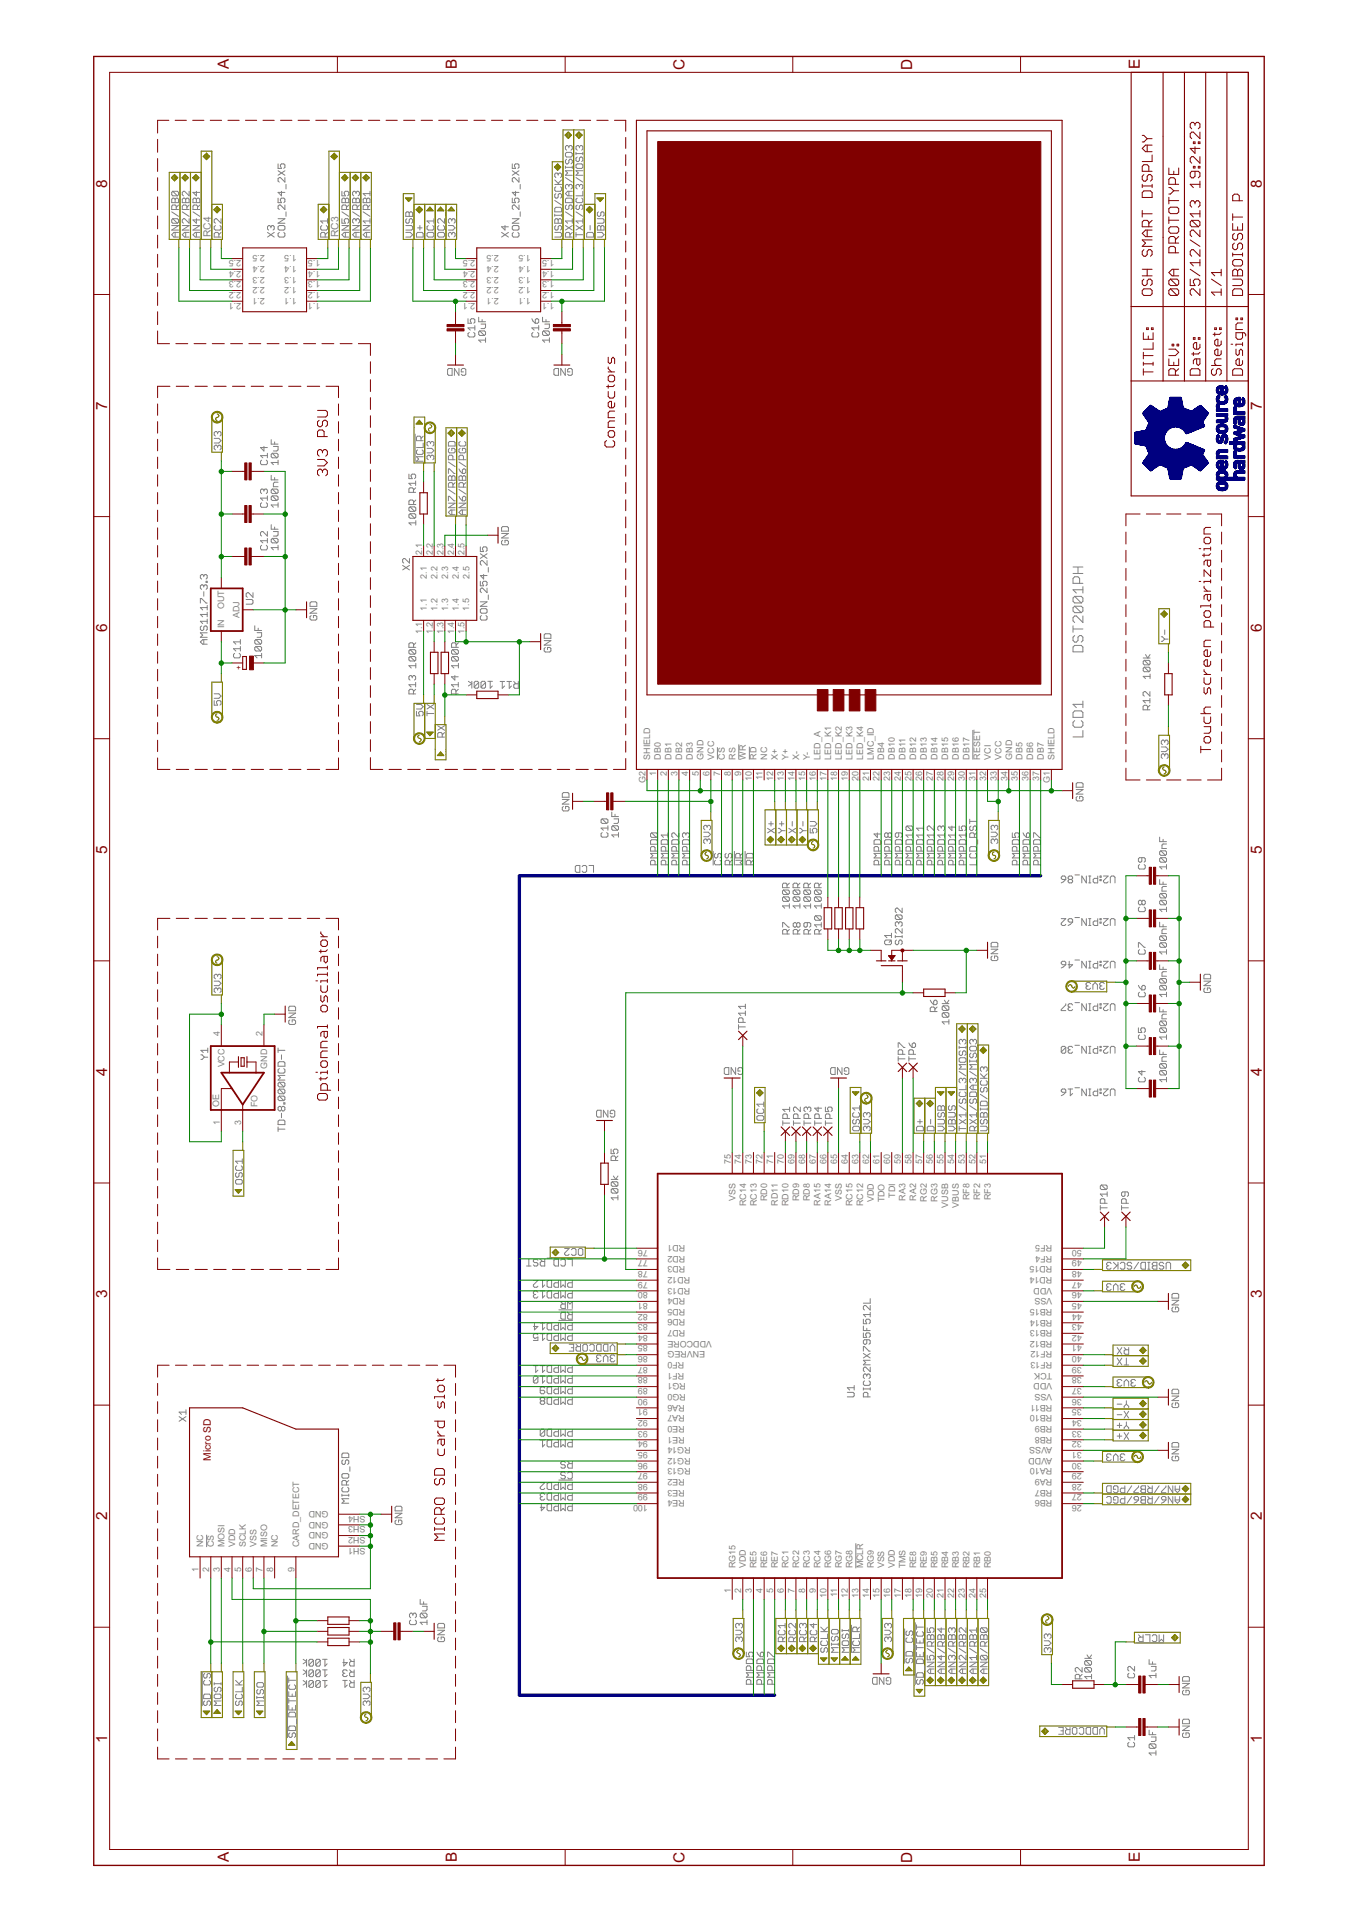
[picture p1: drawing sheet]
<svg xmlns="http://www.w3.org/2000/svg" width="210mm" height="297mm" viewBox="0 0 210 297" stroke-linecap="round" stroke-linejoin="round" font-family="sans-serif">
<defs><g id="words">
<g font-size="2.6" fill="#800000">
<text x="35.4" y="10.7" transform="rotate(-90 35.4 10.7)">A</text>
<text x="70.5" y="10.7" transform="rotate(-90 70.5 10.7)">B</text>
<text x="105.7" y="10.8" transform="rotate(-90 105.7 10.8)">C</text>
<text x="140.9" y="10.8" transform="rotate(-90 140.9 10.8)">D</text>
<text x="176.1" y="10.7" transform="rotate(-90 176.1 10.7)">E</text>
<text x="16.6" y="29" transform="rotate(-90 16.6 29)">8</text>
<text x="194.9" y="29" transform="rotate(-90 194.9 29)">8</text>
<text x="16.6" y="63.3" transform="rotate(-90 16.6 63.3)">7</text>
<text x="194.9" y="63.3" transform="rotate(-90 194.9 63.3)">7</text>
<text x="16.6" y="97.6" transform="rotate(-90 16.6 97.6)">6</text>
<text x="194.9" y="97.6" transform="rotate(-90 194.9 97.6)">6</text>
<text x="16.6" y="131.9" transform="rotate(-90 16.6 131.9)">5</text>
<text x="194.9" y="131.9" transform="rotate(-90 194.9 131.9)">5</text>
<text x="16.6" y="166.2" transform="rotate(-90 16.6 166.2)">4</text>
<text x="194.9" y="166.2" transform="rotate(-90 194.9 166.2)">4</text>
<text x="16.6" y="200.6" transform="rotate(-90 16.6 200.6)">3</text>
<text x="194.9" y="200.6" transform="rotate(-90 194.9 200.6)">3</text>
<text x="16.6" y="234.9" transform="rotate(-90 16.6 234.9)">2</text>
<text x="194.9" y="234.9" transform="rotate(-90 194.9 234.9)">2</text>
<text x="16.6" y="269.2" transform="rotate(-90 16.6 269.2)">1</text>
<text x="194.9" y="269.2" transform="rotate(-90 194.9 269.2)">1</text>
<text x="35.4" y="287.7" transform="rotate(-90 35.4 287.7)">A</text>
<text x="70.5" y="287.7" transform="rotate(-90 70.5 287.7)">B</text>
<text x="105.7" y="287.8" transform="rotate(-90 105.7 287.8)">C</text>
<text x="140.9" y="287.8" transform="rotate(-90 140.9 287.8)">D</text>
<text x="176.1" y="287.7" transform="rotate(-90 176.1 287.7)">E</text>
</g>
<g font-size="1.8" fill="#808080">
<text x="32.6" y="36.7" transform="rotate(-90 32.6 36.7)">RC4</text>
<text x="52.3" y="36.7" transform="rotate(-90 52.3 36.7)">RC3</text>
</g>
<text font-size="1.8" fill="#800000" x="32.6" y="225.7" transform="rotate(-90 32.6 225.7)">Micro SD</text>
<g font-size="1.5" fill="#808080">
<text x="37.3" y="40.2" transform="rotate(-180 37.3 40.2)">2.5</text>
<text x="37.3" y="41.8" transform="rotate(-180 37.3 41.8)">2.4</text>
<text x="40.9" y="39.4" transform="rotate(-180 40.9 39.4)">2.5</text>
<text x="40.9" y="41.1" transform="rotate(-180 40.9 41.1)">2.4</text>
<text x="45.8" y="41.1" transform="rotate(-180 45.8 41.1)">1.4</text>
<text x="45.8" y="39.5" transform="rotate(-180 45.8 39.5)">1.5</text>
<text x="49.5" y="41.8" transform="rotate(-180 49.5 41.8)">1.4</text>
<text x="49.5" y="40.2" transform="rotate(-180 49.5 40.2)">1.5</text>
<text x="73.4" y="40.2" transform="rotate(-180 73.4 40.2)">2.5</text>
<text x="73.4" y="41.8" transform="rotate(-180 73.4 41.8)">2.4</text>
<text x="77.1" y="39.4" transform="rotate(-180 77.1 39.4)">2.5</text>
<text x="77.1" y="41.1" transform="rotate(-180 77.1 41.1)">2.4</text>
<text x="82" y="41.1" transform="rotate(-180 82 41.1)">1.4</text>
<text x="82" y="39.5" transform="rotate(-180 82 39.5)">1.5</text>
<text x="85.6" y="41.8" transform="rotate(-180 85.6 41.8)">1.4</text>
<text x="85.6" y="40.2" transform="rotate(-180 85.6 40.2)">1.5</text>
<text x="37.3" y="43.5" transform="rotate(-180 37.3 43.5)">2.3</text>
<text x="37.3" y="45.1" transform="rotate(-180 37.3 45.1)">2.2</text>
<text x="37.3" y="46.7" transform="rotate(-180 37.3 46.7)">2.1</text>
<text x="40.9" y="42.7" transform="rotate(-180 40.9 42.7)">2.3</text>
<text x="40.9" y="44.4" transform="rotate(-180 40.9 44.4)">2.2</text>
<text x="40.9" y="46" transform="rotate(-180 40.9 46)">2.1</text>
<text x="45.8" y="46" transform="rotate(-180 45.8 46)">1.1</text>
<text x="45.8" y="44.4" transform="rotate(-180 45.8 44.4)">1.2</text>
<text x="45.8" y="42.7" transform="rotate(-180 45.8 42.7)">1.3</text>
<text x="49.5" y="46.7" transform="rotate(-180 49.5 46.7)">1.1</text>
<text x="49.5" y="45.1" transform="rotate(-180 49.5 45.1)">1.2</text>
<text x="49.5" y="43.5" transform="rotate(-180 49.5 43.5)">1.3</text>
<text x="73.4" y="43.5" transform="rotate(-180 73.4 43.5)">2.3</text>
<text x="73.4" y="45.1" transform="rotate(-180 73.4 45.1)">2.2</text>
<text x="73.4" y="46.7" transform="rotate(-180 73.4 46.7)">2.1</text>
<text x="77.1" y="42.7" transform="rotate(-180 77.1 42.7)">2.3</text>
<text x="77.1" y="44.4" transform="rotate(-180 77.1 44.4)">2.2</text>
<text x="77.1" y="46" transform="rotate(-180 77.1 46)">2.1</text>
<text x="82" y="46" transform="rotate(-180 82 46)">1.1</text>
<text x="82" y="44.4" transform="rotate(-180 82 44.4)">1.2</text>
<text x="82" y="42.7" transform="rotate(-180 82 42.7)">1.3</text>
<text x="85.6" y="46.7" transform="rotate(-180 85.6 46.7)">1.1</text>
<text x="85.6" y="45.1" transform="rotate(-180 85.6 45.1)">1.2</text>
<text x="85.6" y="43.5" transform="rotate(-180 85.6 43.5)">1.3</text>
<text x="65.2" y="85.7" transform="rotate(-90 65.2 85.7)">2.1</text>
<text x="65.9" y="89.4" transform="rotate(-90 65.9 89.4)">2.1</text>
<text x="66.8" y="85.7" transform="rotate(-90 66.8 85.7)">2.2</text>
<text x="67.6" y="89.4" transform="rotate(-90 67.6 89.4)">2.2</text>
<text x="68.5" y="85.7" transform="rotate(-90 68.5 85.7)">2.3</text>
<text x="69.2" y="89.4" transform="rotate(-90 69.2 89.4)">2.3</text>
<text x="70.1" y="85.7" transform="rotate(-90 70.1 85.7)">2.4</text>
<text x="70.9" y="89.4" transform="rotate(-90 70.9 89.4)">2.4</text>
<text x="71.8" y="85.7" transform="rotate(-90 71.8 85.7)">2.5</text>
<text x="72.5" y="89.4" transform="rotate(-90 72.5 89.4)">2.5</text>
<text x="34.6" y="94.1" transform="rotate(-90 34.6 94.1)">OUT</text>
<text x="37" y="95.5" transform="rotate(-90 37 95.5)">ADJ</text>
<text x="65.9" y="94.3" transform="rotate(-90 65.9 94.3)">1.1</text>
<text x="67.6" y="94.3" transform="rotate(-90 67.6 94.3)">1.2</text>
<text x="69.2" y="94.3" transform="rotate(-90 69.2 94.3)">1.3</text>
<text x="70.8" y="94.3" transform="rotate(-90 70.8 94.3)">1.4</text>
<text x="72.5" y="94.3" transform="rotate(-90 72.5 94.3)">1.5</text>
<text x="34.6" y="97.1" transform="rotate(-90 34.6 97.1)">IN</text>
<text x="65.2" y="98" transform="rotate(-90 65.2 98)">1.1</text>
<text x="66.8" y="98" transform="rotate(-90 66.8 98)">1.2</text>
<text x="68.5" y="98" transform="rotate(-90 68.5 98)">1.3</text>
<text x="70.1" y="98" transform="rotate(-90 70.1 98)">1.4</text>
<text x="71.8" y="98" transform="rotate(-90 71.8 98)">1.5</text>
<text x="100.4" y="117.3" transform="rotate(-90 100.4 117.3)">SHIELD</text>
<text x="101.3" y="119.8" transform="rotate(-90 101.3 119.8)">1</text>
<text x="102.1" y="117.3" transform="rotate(-90 102.1 117.3)">DB0</text>
<text x="103" y="119.8" transform="rotate(-90 103 119.8)">2</text>
<text x="103.7" y="117.3" transform="rotate(-90 103.7 117.3)">DB1</text>
<text x="104.6" y="119.8" transform="rotate(-90 104.6 119.8)">3</text>
<text x="105.4" y="117.3" transform="rotate(-90 105.4 117.3)">DB2</text>
<text x="106.3" y="119.8" transform="rotate(-90 106.3 119.8)">4</text>
<text x="107" y="117.3" transform="rotate(-90 107 117.3)">DB3</text>
<text x="107.9" y="119.8" transform="rotate(-90 107.9 119.8)">5</text>
<text x="108.6" y="117.3" transform="rotate(-90 108.6 117.3)">GND</text>
<text x="109.6" y="119.8" transform="rotate(-90 109.6 119.8)">6</text>
<text x="110.3" y="117.3" transform="rotate(-90 110.3 117.3)">VCC</text>
<text x="111.2" y="119.8" transform="rotate(-90 111.2 119.8)">7</text>
<text x="111.9" y="117.3" transform="rotate(-90 111.9 117.3)">CS</text>
<text x="112.9" y="119.8" transform="rotate(-90 112.9 119.8)">8</text>
<text x="113.6" y="117.3" transform="rotate(-90 113.6 117.3)">RS</text>
<text x="114.5" y="119.8" transform="rotate(-90 114.5 119.8)">9</text>
<text x="115.2" y="117.3" transform="rotate(-90 115.2 117.3)">WR</text>
<text x="116.9" y="117.3" transform="rotate(-90 116.9 117.3)">RD</text>
<text x="118.5" y="117.3" transform="rotate(-90 118.5 117.3)">NC</text>
<text x="120.2" y="117.3" transform="rotate(-90 120.2 117.3)">X+</text>
<text x="121.8" y="117.3" transform="rotate(-90 121.8 117.3)">Y+</text>
<text x="123.4" y="117.3" transform="rotate(-90 123.4 117.3)">X-</text>
<text x="125.1" y="117.3" transform="rotate(-90 125.1 117.3)">Y-</text>
<text x="126.7" y="117.3" transform="rotate(-90 126.7 117.3)">LED_A</text>
<text x="128.4" y="117.3" transform="rotate(-90 128.4 117.3)">LED_K1</text>
<text x="130" y="117.3" transform="rotate(-90 130 117.3)">LED_K2</text>
<text x="131.7" y="117.3" transform="rotate(-90 131.7 117.3)">LED_K3</text>
<text x="133.3" y="117.3" transform="rotate(-90 133.3 117.3)">LED_K4</text>
<text x="134.9" y="117.3" transform="rotate(-90 134.9 117.3)">LMC_ID</text>
<text x="136.6" y="117.3" transform="rotate(-90 136.6 117.3)">DB4</text>
<text x="138.2" y="117.3" transform="rotate(-90 138.2 117.3)">DB10</text>
<text x="139.9" y="117.3" transform="rotate(-90 139.9 117.3)">DB11</text>
<text x="141.5" y="117.3" transform="rotate(-90 141.5 117.3)">DB12</text>
<text x="143.2" y="117.3" transform="rotate(-90 143.2 117.3)">DB13</text>
<text x="144.8" y="117.3" transform="rotate(-90 144.8 117.3)">DB14</text>
<text x="146.4" y="117.3" transform="rotate(-90 146.4 117.3)">DB15</text>
<text x="148.1" y="117.3" transform="rotate(-90 148.1 117.3)">DB16</text>
<text x="149.7" y="117.3" transform="rotate(-90 149.7 117.3)">DB17</text>
<text x="151.4" y="117.3" transform="rotate(-90 151.4 117.3)">RESET</text>
<text x="153" y="117.3" transform="rotate(-90 153 117.3)">VCI</text>
<text x="154.7" y="117.3" transform="rotate(-90 154.7 117.3)">VCC</text>
<text x="156.3" y="117.3" transform="rotate(-90 156.3 117.3)">GND</text>
<text x="158" y="117.3" transform="rotate(-90 158 117.3)">DB5</text>
<text x="159.6" y="117.3" transform="rotate(-90 159.6 117.3)">DB6</text>
<text x="161.2" y="117.3" transform="rotate(-90 161.2 117.3)">DB7</text>
<text x="162.9" y="117.3" transform="rotate(-90 162.9 117.3)">SHIELD</text>
<text x="99.7" y="120.9" transform="rotate(-90 99.7 120.9)">G2</text>
<text x="116.1" y="120.6" transform="rotate(-90 116.1 120.6)">10</text>
<text x="117.8" y="120.5" transform="rotate(-90 117.8 120.5)">11</text>
<text x="119.4" y="120.6" transform="rotate(-90 119.4 120.6)">12</text>
<text x="121.1" y="120.6" transform="rotate(-90 121.1 120.6)">13</text>
<text x="122.7" y="120.6" transform="rotate(-90 122.7 120.6)">14</text>
<text x="124.4" y="120.6" transform="rotate(-90 124.4 120.6)">15</text>
<text x="126" y="120.6" transform="rotate(-90 126 120.6)">16</text>
<text x="127.6" y="120.6" transform="rotate(-90 127.6 120.6)">17</text>
<text x="129.3" y="120.6" transform="rotate(-90 129.3 120.6)">18</text>
<text x="130.9" y="120.6" transform="rotate(-90 130.9 120.6)">19</text>
<text x="132.6" y="120.6" transform="rotate(-90 132.6 120.6)">20</text>
<text x="134.2" y="120.6" transform="rotate(-90 134.2 120.6)">21</text>
<text x="135.9" y="120.6" transform="rotate(-90 135.9 120.6)">22</text>
<text x="137.5" y="120.6" transform="rotate(-90 137.5 120.6)">23</text>
<text x="139.2" y="120.6" transform="rotate(-90 139.2 120.6)">24</text>
<text x="140.8" y="120.6" transform="rotate(-90 140.8 120.6)">25</text>
<text x="142.4" y="120.6" transform="rotate(-90 142.4 120.6)">26</text>
<text x="144.1" y="120.6" transform="rotate(-90 144.1 120.6)">27</text>
<text x="145.7" y="120.6" transform="rotate(-90 145.7 120.6)">28</text>
<text x="147.4" y="120.6" transform="rotate(-90 147.4 120.6)">29</text>
<text x="149" y="120.6" transform="rotate(-90 149 120.6)">30</text>
<text x="150.7" y="120.6" transform="rotate(-90 150.7 120.6)">31</text>
<text x="152.3" y="120.6" transform="rotate(-90 152.3 120.6)">32</text>
<text x="153.9" y="120.6" transform="rotate(-90 153.9 120.6)">33</text>
<text x="155.6" y="120.6" transform="rotate(-90 155.6 120.6)">34</text>
<text x="157.2" y="120.6" transform="rotate(-90 157.2 120.6)">35</text>
<text x="158.9" y="120.6" transform="rotate(-90 158.9 120.6)">36</text>
<text x="160.5" y="120.6" transform="rotate(-90 160.5 120.6)">37</text>
<text x="162.2" y="120.9" transform="rotate(-90 162.2 120.9)">G1</text>
<text x="34" y="160.1" transform="rotate(-90 34 160.1)">4</text>
<text x="40.5" y="160.1" transform="rotate(-90 40.5 160.1)">2</text>
<text x="34.7" y="164.9" transform="rotate(-90 34.7 164.9)">VCC</text>
<text x="41.3" y="165.1" transform="rotate(-90 41.3 165.1)">GND</text>
<text x="33.9" y="171" transform="rotate(-90 33.9 171)">OE</text>
<text x="34" y="173.7" transform="rotate(-90 34 173.7)">1</text>
<text x="37.3" y="173.7" transform="rotate(-90 37.3 173.7)">3</text>
<text x="39.8" y="171.1" transform="rotate(-90 39.8 171.1)">FO</text>
<text x="112.9" y="179.8" transform="rotate(-90 112.9 179.8)">75</text>
<text x="114.5" y="179.8" transform="rotate(-90 114.5 179.8)">74</text>
<text x="116.1" y="179.8" transform="rotate(-90 116.1 179.8)">73</text>
<text x="117.8" y="179.8" transform="rotate(-90 117.8 179.8)">72</text>
<text x="119.4" y="179.8" transform="rotate(-90 119.4 179.8)">71</text>
<text x="121.1" y="179.8" transform="rotate(-90 121.1 179.8)">70</text>
<text x="122.7" y="179.8" transform="rotate(-90 122.7 179.8)">69</text>
<text x="124.4" y="179.8" transform="rotate(-90 124.4 179.8)">68</text>
<text x="126" y="179.8" transform="rotate(-90 126 179.8)">67</text>
<text x="127.6" y="179.8" transform="rotate(-90 127.6 179.8)">66</text>
<text x="129.3" y="179.8" transform="rotate(-90 129.3 179.8)">65</text>
<text x="130.9" y="179.8" transform="rotate(-90 130.9 179.8)">64</text>
<text x="132.6" y="179.8" transform="rotate(-90 132.6 179.8)">63</text>
<text x="134.2" y="179.8" transform="rotate(-90 134.2 179.8)">62</text>
<text x="135.9" y="179.8" transform="rotate(-90 135.9 179.8)">61</text>
<text x="137.5" y="179.8" transform="rotate(-90 137.5 179.8)">60</text>
<text x="139.2" y="179.8" transform="rotate(-90 139.2 179.8)">59</text>
<text x="140.8" y="179.8" transform="rotate(-90 140.8 179.8)">58</text>
<text x="142.4" y="179.8" transform="rotate(-90 142.4 179.8)">57</text>
<text x="144.1" y="179.8" transform="rotate(-90 144.1 179.8)">56</text>
<text x="145.7" y="179.8" transform="rotate(-90 145.7 179.8)">55</text>
<text x="147.4" y="179.8" transform="rotate(-90 147.4 179.8)">54</text>
<text x="149" y="179.8" transform="rotate(-90 149 179.8)">53</text>
<text x="150.7" y="179.8" transform="rotate(-90 150.7 179.8)">52</text>
<text x="152.3" y="179.8" transform="rotate(-90 152.3 179.8)">51</text>
<text x="113.6" y="185.5" transform="rotate(-90 113.6 185.5)">VSS</text>
<text x="118.5" y="185.6" transform="rotate(-90 118.5 185.6)">RD0</text>
<text x="123.4" y="185.6" transform="rotate(-90 123.4 185.6)">RD9</text>
<text x="125.1" y="185.6" transform="rotate(-90 125.1 185.6)">RD8</text>
<text x="130" y="185.5" transform="rotate(-90 130 185.5)">VSS</text>
<text x="135" y="185.7" transform="rotate(-90 135 185.7)">VDD</text>
<text x="136.6" y="185.7" transform="rotate(-90 136.6 185.7)">TDO</text>
<text x="138.2" y="185" transform="rotate(-90 138.2 185)">TDI</text>
<text x="139.9" y="185.5" transform="rotate(-90 139.9 185.5)">RA3</text>
<text x="141.5" y="185.5" transform="rotate(-90 141.5 185.5)">RA2</text>
<text x="143.2" y="185.7" transform="rotate(-90 143.2 185.7)">RG2</text>
<text x="144.8" y="185.7" transform="rotate(-90 144.8 185.7)">RG3</text>
<text x="149.7" y="185.4" transform="rotate(-90 149.7 185.4)">RF8</text>
<text x="151.4" y="185.4" transform="rotate(-90 151.4 185.4)">RF2</text>
<text x="153" y="185.4" transform="rotate(-90 153 185.4)">RF3</text>
<text x="115.2" y="186.3" transform="rotate(-90 115.2 186.3)">RC14</text>
<text x="116.9" y="186.3" transform="rotate(-90 116.9 186.3)">RC13</text>
<text x="120.2" y="186.2" transform="rotate(-90 120.2 186.2)">RD11</text>
<text x="121.8" y="186.3" transform="rotate(-90 121.8 186.3)">RD10</text>
<text x="126.7" y="186.2" transform="rotate(-90 126.7 186.2)">RA15</text>
<text x="128.4" y="186.2" transform="rotate(-90 128.4 186.2)">RA14</text>
<text x="131.7" y="186.3" transform="rotate(-90 131.7 186.3)">RC15</text>
<text x="133.3" y="186.3" transform="rotate(-90 133.3 186.3)">RC12</text>
<text x="146.5" y="186.5" transform="rotate(-90 146.5 186.5)">VUSB</text>
<text x="148.1" y="186.5" transform="rotate(-90 148.1 186.5)">VBUS</text>
<text x="100.1" y="193" transform="rotate(-180 100.1 193)">76</text>
<text x="100.1" y="194.7" transform="rotate(-180 100.1 194.7)">77</text>
<text x="100.1" y="196.3" transform="rotate(-180 100.1 196.3)">78</text>
<text x="100.1" y="198" transform="rotate(-180 100.1 198)">79</text>
<text x="105.8" y="192.3" transform="rotate(-180 105.8 192.3)">RD1</text>
<text x="105.8" y="193.9" transform="rotate(-180 105.8 193.9)">RD2</text>
<text x="105.8" y="195.6" transform="rotate(-180 105.8 195.6)">RD3</text>
<text x="106.6" y="197.2" transform="rotate(-180 106.6 197.2)">RD12</text>
<text x="162.5" y="197.2" transform="rotate(-180 162.5 197.2)">RD14</text>
<text x="162.5" y="195.6" transform="rotate(-180 162.5 195.6)">RD15</text>
<text x="162.5" y="194" transform="rotate(-180 162.5 194)">RF4</text>
<text x="162.5" y="192.3" transform="rotate(-180 162.5 192.3)">RF5</text>
<text x="167.1" y="198" transform="rotate(-180 167.1 198)">47</text>
<text x="167.1" y="196.3" transform="rotate(-180 167.1 196.3)">48</text>
<text x="167.1" y="194.7" transform="rotate(-180 167.1 194.7)">49</text>
<text x="167.1" y="193" transform="rotate(-180 167.1 193)">50</text>
<text x="100.1" y="199.6" transform="rotate(-180 100.1 199.6)">80</text>
<text x="100.1" y="201.3" transform="rotate(-180 100.1 201.3)">81</text>
<text x="100.1" y="202.9" transform="rotate(-180 100.1 202.9)">82</text>
<text x="105.8" y="200.5" transform="rotate(-180 105.8 200.5)">RD4</text>
<text x="105.8" y="202.2" transform="rotate(-180 105.8 202.2)">RD5</text>
<text x="105.8" y="203.8" transform="rotate(-180 105.8 203.8)">RD6</text>
<text x="106.6" y="198.9" transform="rotate(-180 106.6 198.9)">RD13</text>
<text x="162.5" y="203.8" transform="rotate(-180 162.5 203.8)">RB14</text>
<text x="162.5" y="202.2" transform="rotate(-180 162.5 202.2)">RB15</text>
<text x="162.5" y="200.5" transform="rotate(-180 162.5 200.5)">VSS</text>
<text x="162.5" y="198.9" transform="rotate(-180 162.5 198.9)">VDD</text>
<text x="167.1" y="202.9" transform="rotate(-180 167.1 202.9)">44</text>
<text x="167.1" y="201.3" transform="rotate(-180 167.1 201.3)">45</text>
<text x="167.1" y="199.6" transform="rotate(-180 167.1 199.6)">46</text>
<text x="100.1" y="204.5" transform="rotate(-180 100.1 204.5)">83</text>
<text x="100.1" y="206.2" transform="rotate(-180 100.1 206.2)">84</text>
<text x="100.1" y="207.8" transform="rotate(-180 100.1 207.8)">85</text>
<text x="100.1" y="209.5" transform="rotate(-180 100.1 209.5)">86</text>
<text x="105.8" y="205.5" transform="rotate(-180 105.8 205.5)">RD7</text>
<text x="108.9" y="208.7" transform="rotate(-180 108.9 208.7)">ENVREG</text>
<text x="110" y="207.1" transform="rotate(-180 110 207.1)">VDDCORE</text>
<text x="162.5" y="208.8" transform="rotate(-180 162.5 208.8)">RF12</text>
<text x="162.5" y="207.1" transform="rotate(-180 162.5 207.1)">RB12</text>
<text x="162.5" y="205.5" transform="rotate(-180 162.5 205.5)">RB13</text>
<text x="167.1" y="209.5" transform="rotate(-180 167.1 209.5)">40</text>
<text x="167.1" y="207.8" transform="rotate(-180 167.1 207.8)">41</text>
<text x="167.1" y="206.2" transform="rotate(-180 167.1 206.2)">42</text>
<text x="167.1" y="204.5" transform="rotate(-180 167.1 204.5)">43</text>
<text x="100.1" y="211.1" transform="rotate(-180 100.1 211.1)">87</text>
<text x="100.1" y="212.8" transform="rotate(-180 100.1 212.8)">88</text>
<text x="100.1" y="214.4" transform="rotate(-180 100.1 214.4)">89</text>
<text x="105.7" y="210.4" transform="rotate(-180 105.7 210.4)">RF0</text>
<text x="105.7" y="212" transform="rotate(-180 105.7 212)">RF1</text>
<text x="105.9" y="213.7" transform="rotate(-180 105.9 213.7)">RG1</text>
<text x="105.9" y="215.3" transform="rotate(-180 105.9 215.3)">RG0</text>
<text x="162.5" y="215.3" transform="rotate(-180 162.5 215.3)">VSS</text>
<text x="162.5" y="213.7" transform="rotate(-180 162.5 213.7)">VDD</text>
<text x="162.5" y="212" transform="rotate(-180 162.5 212)">TCK</text>
<text x="162.5" y="210.4" transform="rotate(-180 162.5 210.4)">RF13</text>
<text x="167.1" y="214.4" transform="rotate(-180 167.1 214.4)">37</text>
<text x="167.1" y="212.8" transform="rotate(-180 167.1 212.8)">38</text>
<text x="167.1" y="211.1" transform="rotate(-180 167.1 211.1)">39</text>
<text x="100.1" y="216" transform="rotate(-180 100.1 216)">90</text>
<text x="100.1" y="217.7" transform="rotate(-180 100.1 217.7)">91</text>
<text x="100.1" y="219.3" transform="rotate(-180 100.1 219.3)">92</text>
<text x="100.1" y="221" transform="rotate(-180 100.1 221)">93</text>
<text x="105.8" y="217" transform="rotate(-180 105.8 217)">RA6</text>
<text x="105.8" y="218.6" transform="rotate(-180 105.8 218.6)">RA7</text>
<text x="105.8" y="220.2" transform="rotate(-180 105.8 220.2)">RE0</text>
<text x="105.8" y="221.9" transform="rotate(-180 105.8 221.9)">RE1</text>
<text x="162.5" y="221.9" transform="rotate(-180 162.5 221.9)">RB8</text>
<text x="162.5" y="220.3" transform="rotate(-180 162.5 220.3)">RB9</text>
<text x="162.5" y="218.6" transform="rotate(-180 162.5 218.6)">RB10</text>
<text x="162.5" y="217" transform="rotate(-180 162.5 217)">RB11</text>
<text x="167.1" y="221" transform="rotate(-180 167.1 221)">33</text>
<text x="167.1" y="219.3" transform="rotate(-180 167.1 219.3)">34</text>
<text x="167.1" y="217.7" transform="rotate(-180 167.1 217.7)">35</text>
<text x="167.1" y="216" transform="rotate(-180 167.1 216)">36</text>
<text x="100.1" y="222.6" transform="rotate(-180 100.1 222.6)">94</text>
<text x="100.1" y="224.3" transform="rotate(-180 100.1 224.3)">95</text>
<text x="100.1" y="225.9" transform="rotate(-180 100.1 225.9)">96</text>
<text x="100.1" y="227.6" transform="rotate(-180 100.1 227.6)">97</text>
<text x="106.7" y="223.5" transform="rotate(-180 106.7 223.5)">RG14</text>
<text x="106.7" y="225.2" transform="rotate(-180 106.7 225.2)">RG12</text>
<text x="106.7" y="226.8" transform="rotate(-180 106.7 226.8)">RG13</text>
<text x="162.5" y="226.8" transform="rotate(-180 162.5 226.8)">RA10</text>
<text x="162.5" y="225.2" transform="rotate(-180 162.5 225.2)">AVDD</text>
<text x="162.5" y="223.5" transform="rotate(-180 162.5 223.5)">AVSS</text>
<text x="167.1" y="227.6" transform="rotate(-180 167.1 227.6)">29</text>
<text x="167.1" y="225.9" transform="rotate(-180 167.1 225.9)">30</text>
<text x="167.1" y="224.3" transform="rotate(-180 167.1 224.3)">31</text>
<text x="167.1" y="222.6" transform="rotate(-180 167.1 222.6)">32</text>
<text x="50.8" y="233.4" transform="rotate(-180 50.8 233.4)">GND</text>
<text x="100.1" y="229.2" transform="rotate(-180 100.1 229.2)">98</text>
<text x="100.1" y="230.8" transform="rotate(-180 100.1 230.8)">99</text>
<text x="100.1" y="232.5" transform="rotate(-180 100.1 232.5)">100</text>
<text x="105.8" y="228.5" transform="rotate(-180 105.8 228.5)">RE2</text>
<text x="105.8" y="230.1" transform="rotate(-180 105.8 230.1)">RE3</text>
<text x="105.8" y="231.8" transform="rotate(-180 105.8 231.8)">RE4</text>
<text x="162.5" y="231.8" transform="rotate(-180 162.5 231.8)">RB6</text>
<text x="162.5" y="230.1" transform="rotate(-180 162.5 230.1)">RB7</text>
<text x="162.5" y="228.5" transform="rotate(-180 162.5 228.5)">RA9</text>
<text x="167.1" y="232.5" transform="rotate(-180 167.1 232.5)">26</text>
<text x="167.1" y="230.8" transform="rotate(-180 167.1 230.8)">27</text>
<text x="167.1" y="229.2" transform="rotate(-180 167.1 229.2)">28</text>
<text x="31.4" y="239" transform="rotate(-90 31.4 239)">NC</text>
<text x="33" y="239" transform="rotate(-90 33 239)">CS</text>
<text x="34.7" y="239" transform="rotate(-90 34.7 239)">MOSI</text>
<text x="36.3" y="239" transform="rotate(-90 36.3 239)">VDD</text>
<text x="38" y="239" transform="rotate(-90 38 239)">SCLK</text>
<text x="39.6" y="239" transform="rotate(-90 39.6 239)">VSS</text>
<text x="41.3" y="239" transform="rotate(-90 41.3 239)">MISO</text>
<text x="42.9" y="239" transform="rotate(-90 42.9 239)">NC</text>
<text x="46.2" y="239" transform="rotate(-90 46.2 239)">CARD_DETECT</text>
<text x="50.8" y="238.3" transform="rotate(-180 50.8 238.3)">GND</text>
<text x="50.8" y="236.7" transform="rotate(-180 50.8 236.7)">GND</text>
<text x="50.8" y="235.1" transform="rotate(-180 50.8 235.1)">GND</text>
<text x="56.5" y="239.1" transform="rotate(-180 56.5 239.1)">SH1</text>
<text x="56.5" y="237.4" transform="rotate(-180 56.5 237.4)">SH2</text>
<text x="56.5" y="235.8" transform="rotate(-180 56.5 235.8)">SH3</text>
<text x="56.5" y="234.1" transform="rotate(-180 56.5 234.1)">SH4</text>
<text x="30.7" y="242.7" transform="rotate(-90 30.7 242.7)">1</text>
<text x="32.3" y="242.7" transform="rotate(-90 32.3 242.7)">2</text>
<text x="34" y="242.7" transform="rotate(-90 34 242.7)">3</text>
<text x="35.6" y="242.7" transform="rotate(-90 35.6 242.7)">4</text>
<text x="37.3" y="242.7" transform="rotate(-90 37.3 242.7)">5</text>
<text x="38.9" y="242.7" transform="rotate(-90 38.9 242.7)">6</text>
<text x="40.5" y="242.7" transform="rotate(-90 40.5 242.7)">7</text>
<text x="42.2" y="242.7" transform="rotate(-90 42.2 242.7)">8</text>
<text x="45.5" y="242.7" transform="rotate(-90 45.5 242.7)">9</text>
<text x="113.6" y="242.2" transform="rotate(-90 113.6 242.2)">RG15</text>
<text x="115.2" y="242.2" transform="rotate(-90 115.2 242.2)">VDD</text>
<text x="116.9" y="242.2" transform="rotate(-90 116.9 242.2)">RE5</text>
<text x="118.5" y="242.2" transform="rotate(-90 118.5 242.2)">RE6</text>
<text x="120.2" y="242.2" transform="rotate(-90 120.2 242.2)">RE7</text>
<text x="121.8" y="242.2" transform="rotate(-90 121.8 242.2)">RC1</text>
<text x="123.4" y="242.2" transform="rotate(-90 123.4 242.2)">RC2</text>
<text x="125.1" y="242.2" transform="rotate(-90 125.1 242.2)">RC3</text>
<text x="126.7" y="242.2" transform="rotate(-90 126.7 242.2)">RC4</text>
<text x="128.4" y="242.2" transform="rotate(-90 128.4 242.2)">RG6</text>
<text x="130" y="242.2" transform="rotate(-90 130 242.2)">RG7</text>
<text x="131.7" y="242.2" transform="rotate(-90 131.7 242.2)">RG8</text>
<text x="133.3" y="242.2" transform="rotate(-90 133.3 242.2)">MCLR</text>
<text x="134.9" y="242.2" transform="rotate(-90 134.9 242.2)">RG9</text>
<text x="136.6" y="242.2" transform="rotate(-90 136.6 242.2)">VSS</text>
<text x="138.2" y="242.2" transform="rotate(-90 138.2 242.2)">VDD</text>
<text x="139.9" y="242.2" transform="rotate(-90 139.9 242.2)">TMS</text>
<text x="141.5" y="242.2" transform="rotate(-90 141.5 242.2)">RE8</text>
<text x="143.2" y="242.2" transform="rotate(-90 143.2 242.2)">RE9</text>
<text x="144.8" y="242.2" transform="rotate(-90 144.8 242.2)">RB5</text>
<text x="146.4" y="242.2" transform="rotate(-90 146.4 242.2)">RB4</text>
<text x="148.1" y="242.2" transform="rotate(-90 148.1 242.2)">RB3</text>
<text x="149.7" y="242.2" transform="rotate(-90 149.7 242.2)">RB2</text>
<text x="151.4" y="242.2" transform="rotate(-90 151.4 242.2)">RB1</text>
<text x="153" y="242.2" transform="rotate(-90 153 242.2)">RB0</text>
<text x="112.9" y="246" transform="rotate(-90 112.9 246)">1</text>
<text x="114.5" y="246" transform="rotate(-90 114.5 246)">2</text>
<text x="116.1" y="246" transform="rotate(-90 116.1 246)">3</text>
<text x="117.8" y="246" transform="rotate(-90 117.8 246)">4</text>
<text x="119.4" y="246" transform="rotate(-90 119.4 246)">5</text>
<text x="121.1" y="246" transform="rotate(-90 121.1 246)">6</text>
<text x="122.7" y="246" transform="rotate(-90 122.7 246)">7</text>
<text x="124.4" y="246" transform="rotate(-90 124.4 246)">8</text>
<text x="126" y="246" transform="rotate(-90 126 246)">9</text>
<text x="127.6" y="246.8" transform="rotate(-90 127.6 246.8)">10</text>
<text x="129.3" y="246.7" transform="rotate(-90 129.3 246.7)">11</text>
<text x="130.9" y="246.8" transform="rotate(-90 130.9 246.8)">12</text>
<text x="132.6" y="246.8" transform="rotate(-90 132.6 246.8)">13</text>
<text x="134.2" y="246.8" transform="rotate(-90 134.2 246.8)">14</text>
<text x="135.9" y="246.8" transform="rotate(-90 135.9 246.8)">15</text>
<text x="137.5" y="246.8" transform="rotate(-90 137.5 246.8)">16</text>
<text x="139.2" y="246.8" transform="rotate(-90 139.2 246.8)">17</text>
<text x="140.8" y="246.8" transform="rotate(-90 140.8 246.8)">18</text>
<text x="142.4" y="246.8" transform="rotate(-90 142.4 246.8)">19</text>
<text x="144.1" y="246.8" transform="rotate(-90 144.1 246.8)">20</text>
<text x="145.7" y="246.8" transform="rotate(-90 145.7 246.8)">21</text>
<text x="147.4" y="246.8" transform="rotate(-90 147.4 246.8)">22</text>
<text x="149" y="246.8" transform="rotate(-90 149 246.8)">23</text>
<text x="150.7" y="246.8" transform="rotate(-90 150.7 246.8)">24</text>
<text x="152.3" y="246.8" transform="rotate(-90 152.3 246.8)">25</text>
</g>
<text font-size="1.3" fill="#800000" x="37.2" y="102.8" transform="rotate(-180 37.2 102.8)">+</text>
</g></defs>
<g fill="none" stroke="#808000" stroke-width=".17">
<path d="M26.5 27.5l.5-.5 .5 .5-.5 .4zM26.6 27.3v.3M26.7 27.2v.5M26.9 27.1v.7M27 27v.9M27.1 27.1v.7M27.3 27.2v.5M27.4 27.4v.1M27.6 37v1.3M27.8 26.6v10.4M28.2 27.4v.1M28.3 27.3v.3"/>
<path d="M28.4 27.1v.7M28.6 27v.9M28.6 27l.5 .5-.5 .4-.5-.4zM28.7 27.1v.7M28.9 27.2v.5M29 27.3v.3M29.3 37v1.3M29.4 26.6v10.4M29.8 27.5l.4-.5 .5 .5-.5 .4zM29.8 27.4v.1M29.9 27.3v.3M30 27.2v.5"/>
<path d="M30.2 27v.9M30.3 27v.9M30.4 27.1v.7M30.6 27.3v.3M30.7 27.4v.1M30.9 37v1.3M31.1 37v-13.7h1.6v13.7M31.1 26.6h-5v10.4h8.3v-5.4h-1.7M31.5 24.1v.2M31.6 23.9v.5M31.8 23.8v.7M31.9 23.7v1"/>
<path d="M31.9 23.7l-.5 .5 .5 .5M31.9 23.7l.5 .5-.5 .5M32 23.8v.7M32.2 23.9v.5M32.3 24.1v.2M32.6 37v1.3M33 32.4l.5-.5 .5 .5-.5 .5zM33.1 32.3v.1M33.2 32.2v.4M33.4 32.1v.6M33.5 31.9v.9M33.6 32v.8"/>
<path d="M33.7 32.1v.6M33.9 32.2v.3M34 32.4h.1M34.2 37v1.3M49.5 32.3v.1M49.7 32.2v.4M49.8 32.1v.6M49.9 31.9v.9M50 31.9l.5 .5-.5 .5-.5-.5zM50.1 32v.8M50.2 32.1v.6M50.3 32.2v.3"/>
<path d="M50.5 32.4h.1M50.6 37v1.3M50.8 37v-13.7h1.6v13.7M51.2 24v.3M51.4 23.9v.5M51.5 23.8v.8M51.6 23.7l.5 .5-.5 .5-.5-.5zM51.6 23.7v.9M51.8 23.8v.7M51.9 24v.4M52 24.1v.1M52.3 37v1.3"/>
<path d="M52.4 26.6h5v10.4h-8.3v-5.4h1.7M52.8 27.5l.5-.5 .4 .5-.4 .4zM52.9 27.4v.1M53 27.2v.5M53.1 27.1v.7M53.2 27v.9M53.4 27.1v.7M53.5 27.2v.5M53.6 27.3v.3M53.9 37v1.3M54.1 26.6v10.4M54.4 27.4v.1"/>
<path d="M54.6 27.3v.3M54.7 27.2v.5M54.8 27v.9M54.9 27l.5 .5-.5 .4-.5-.4zM55 27v.9M55.1 27.2v.5M55.2 27.3v.3M55.4 27.4v.1M55.6 37v1.3M55.7 26.6v10.4M56.2 27.3v.3M56.3 27.2v.5"/>
<path d="M56.4 27.1v.7M56.5 27l.5 .5-.5 .4-.5-.4zM56.6 27v.9M56.7 27.1v.7M56.8 27.2v.5M57 27.4v.1M57.2 37v1.3M62.6 30.6h1l-.5 .5zM62.7 30.6h.1M62.8 30.6v.2M62.9 30.6v.3M63.1 30.6v.5"/>
<path d="M63.2 30.6v.5M63.3 30.6v.3M63.5 30.6v.2M63.6 30.6h.1M63.8 37v1.3M63.9 31.6h6.6v5.4h-8.2v-7.1h1.6v7.1M64.4 32.3v.2M64.5 32.1v.5M64.6 32v.8M64.8 31.9v1M64.8 31.9l-.5 .5 .5 .5M64.8 31.9l.5 .5-.5 .5"/>
<path d="M64.9 32v.7M65 32.2v.4M65.2 32.3v.2M65.4 37v1.3M65.6 31.6v5.4M66 32.5v.1M66.1 32.3v.3M66.2 32.2v.4M66.4 32v.6M66.4 32l.5 .6h-1zM66.5 32.1v.5M66.6 32.3v.3"/>
<path d="M66.8 32.4v.2M67.1 37v1.3M67.2 31.6v5.4M67.6 32.5v.1M67.7 32.4v.2M67.8 32.2v.4M68 32.1v.5M68.1 32l.4 .6h-.9zM68.1 32v.6M68.2 32.2v.4M68.4 32.3v.3M68.5 32.5v.1"/>
<path d="M68.7 37v1.3M68.9 31.6v5.4M69.3 32.4v.2M69.4 32.3v.3M69.6 32.2v.4M69.7 32v.6M69.7 32l.5 .6h-1zM69.8 32.1v.5M70 32.3v.3M70.1 32.4v.2M70.4 37v1.3M85.7 25.7v.2"/>
<path d="M85.9 25.6v.4M86 25.4v.8M86.1 25.3v1M86.1 25.3l-.5 .5 .5 .5M86.1 25.3l.5 .5-.5 .5M86.3 25.4v.8M86.4 25.6v.4M86.5 25.7v.2M86.8 37v1.3M87 25h-1.7v12h8.2v-7.1h-1.6v7.1M87 37v-16.9h3.2v16.9M87.3 20.9l.5-.5 .5 .5-.5 .5z"/>
<path d="M87.3 20.8v.1M87.5 20.7v.4M87.6 20.6v.6M87.7 20.4v.9M87.9 20.5v.8M88 20.6v.6M88.1 20.7v.3M88.2 20.9h.1M88.4 37v1.3M88.6 20.1v16.9M89 20.8v.2M89.2 20.6v.5"/>
<path d="M89.3 20.5v.8M89.4 20.4l.5 .5-.5 .5-.5-.5zM89.5 20.4v.9M89.6 20.6v.6M89.7 20.7v.4M89.9 20.8v.2M90.1 37v1.3M90.2 31.6h1.7M90.6 32.4l.5-.5 .4 .5-.4 .5zM90.6 32.3v.1M90.8 32.2v.4M90.9 32v.7"/>
<path d="M91 31.9v1M91.2 32v.8M91.3 32.1v.5M91.4 32.3v.2M91.7 37v1.3M92.2 30.6h1l-.5 .5zM92.4 30.6v.2M92.5 30.6v.3M92.6 30.6v.5M92.8 30.6v.5M92.9 30.6v.3M93 30.6v.2"/>
<path d="M93.2 30.6h.1M93.4 37v1.3M32.7 64.4v5.4h1.7v-5.4M33.3 64.7l.2 .3M33.3 64.7h.1M33.5 63.9a.28 .28 0 0 1 .3 .4 .28 .28 0 0 1-.4 .2l-.1 .2M34.2 69.8v1.4M64.4 65.4v.1M64.5 65.2v.3M64.6 65.1v.4M64.8 64.9l.5 .6h-1zM64.8 64.9v.6"/>
<path d="M64.9 65.1v.4M65 65.3v.2M65.2 65.4v.1M65.4 71.5v1.3M66.4 65.6a.28 .28 0 0 1 .3 .3 .28 .28 0 0 1-.4 .2l-.1 .4 .2 .1M67.1 71.5v1.3M67.2 66.1v5.4h-3.3v-7.1h1.7v7.1M68.9 66.1h3.3v13.6h-3.3zM69.3 66.8v.2M69.4 66.7v.4M69.6 66.5v.7M69.7 66.4v1"/>
<path d="M69.7 66.4l-.5 .5 .5 .5M69.7 66.4l.5 .5-.5 .5M69.8 66.5v.8M70 66.7v.4M70.1 66.8v.2M70.4 79.7v1.3M70.5 66.1v13.6M70.9 66.9h.1M71 66.7v.4M71.1 66.6v.6M71.3 66.5v.8M71.3 66.4l.5 .5-.5 .5-.5-.5z"/>
<path d="M71.4 66.5v.8M71.5 66.6v.6M71.7 66.7v.4M71.8 66.9h.1M72 79.7v1.3M179 94h1.6v5.4h-1.6zM179.3 94.8v.1M179.5 94.7v.3M179.6 94.6v.5M179.7 94.4v.9M179.8 94.4l.5 .4-.5 .5-.5-.5zM179.9 94.4v.9"/>
<path d="M180 94.6v.5M180.1 94.7v.3M180.3 94.8v.1M180.5 99.4v1.4M32.7 110.8v-5.4h1.7v5.4M33.5 110.3a.27 .27 0 0 0-.2 .3 .27 .27 0 0 0 .4 .2l.1 .3-.3 .2M34.2 104.1v1.3M64.8 113.6a.27 .27 0 0 0-.3 .3 .27 .27 0 0 0 .4 .2l.1 .2M65 114.3v.2l-.2 .1M65 114.3h.1M65.4 107.3v1.3M65.6 108.6v5.5h1.6"/>
<path d="M65.9 113.1h1l-.5 .5zM66 113.1v.1M66.1 113.1v.2M66.2 113.1v.4M66.4 113.1v.5M66.5 113.1v.4M66.6 113.1v.3M66.8 113.1v.1M67.1 107.3v1.3M67.2 111.9h1.7v5.5h-1.7v-8.8h-3.3v5.5M67.6 116.7h.1M67.7 116.5v.2"/>
<path d="M67.8 116.4v.3M68 116.2v.5M68.1 116.1l.4 .6h-.9zM68.1 116.2v.5M68.2 116.4v.3M68.4 116.5v.2M68.5 116.6v.1M68.7 110.6v1.3M179 119v-5.4h1.6v5.4M179.8 118.5a.28 .28 0 0 0-.2 .3 .28 .28 0 0 0 .4 .2l.1 .3-.3 .2M180.5 112.3v1.3M108.3 132.2v-5.5h1.7v5.5"/>
<path d="M109.1 131.6a.27 .27 0 0 0-.2 .4 .27 .27 0 0 0 .4 .1l.1 .3M109.4 132.4l-.3 .3M109.4 132.4h.1M109.8 125.4v1.3M118.6 129.6v.2M118.7 129.5v.4M118.9 129.3v.8M119 129.2l-.5 .5 .5 .5M119 129.2l.5 .5-.5 .5M119 129.2v1M119.1 129.3v.7M119.3 129.5v.4"/>
<path d="M119.4 129.6v.2M119.7 123.8v1.3M119.8 125.1v5.4M120.1 129.7l.5-.5 .5 .5-.5 .5zM120.2 129.6v.2M120.3 129.5v.4M120.5 129.4v.6M120.6 129.2v1M120.7 129.3v.8M120.9 129.4v.6M121 129.6v.2M121.1 129.7h.1"/>
<path d="M121.3 123.8v1.3M121.5 125.1v5.4M121.8 129.7h.1M121.9 129.6v.2M122.1 129.4v.6M122.2 129.3v.8M122.3 129.2l.5 .5-.5 .5-.5-.5zM122.3 129.2v.9M122.5 129.4v.6M122.6 129.5v.4M122.7 129.6v.2M122.9 123.8v1.3"/>
<path d="M123.1 125.1v5.4M123.5 129.6v.2M123.7 129.5v.4M123.8 129.3v.7M123.9 129.2l-.5 .5 .5 .5M123.9 129.2l.5 .5-.5 .5M123.9 129.2v1M124.1 129.3v.8M124.2 129.5v.4M124.3 129.6v.2M124.6 123.8v1.3M124.8 125.1v5.4h-6.6v-5.4h8.2v5.4"/>
<path d="M125.6 130a.28 .28 0 0 0-.2 .3 .28 .28 0 0 0 .3 .2l.1 .4-.2 .1M126.2 123.8v1.3M152.7 132.2v-5.5h1.6v5.5M153.5 131.6l-.2 .3v.1l.2 .1M153.5 132.1h.1M153.5 132.1l.3 .3M153.8 132.4l-.1 .2-.2 .1M153.8 132.4h.1M154.2 125.4v1.3M32.7 148.3v5.4h1.7v-5.4M33.5 147.8l.3 .2M33.8 148.1l-.1 .2a.27 .27 0 0 0-.4 .1 .27 .27 0 0 0 .2 .4"/>
<path d="M33.8 148v.1M34.2 153.7v1.3M148.2 158.9v.1M148.3 158.7v.5M148.5 158.6v.7M148.6 158.5l-.5 .4 .5 .5M148.6 158.5v.9M148.6 158.5l.5 .4-.5 .5M148.7 158.6v.7M148.8 158.7v.5M149 158.9v.1M149.4 158.1v16.9"/>
<path d="M149.8 158.9v.1M149.9 158.8v.3M150.1 158.6v.7M150.2 158.5v.9M150.2 158.5l.5 .4-.5 .5-.5-.5zM150.3 158.5v.9M150.5 158.7v.5M150.6 158.8v.3M150.7 158.9v.1M165.3 152.1l-.3 .3M165.3 152.1h.1M165.3 152.1l.2 .1a.27 .27 0 0 0 .2 .4 .27 .27 0 0 0 .3-.2"/>
<path d="M165.5 151.6h5.4v1.6h-5.4M170.9 151.7h1.4M36 177.7h1.7v7.1h-1.7zM37.5 176.4v1.3M116.5 168h1.7v5.4h-1.7zM116.9 168.8h.1M117 168.7v.3M117.2 168.5v.6M117.3 168.4v.8M117.3 168.3l.6 .5-.6 .5-.4-.5zM117.4 168.4v.8M117.6 168.5v.6"/>
<path d="M117.7 168.7v.3M117.8 168.8h.1M118 173.4v1.3M131.7 168.7h1l-.6 .5zM131.7 168.7h.1M131.9 168.7v.2M132 168.7v.3M132.1 168.7v.5M132.3 168.7v.4M132.4 168.7v.2M132.5 168.7v.1M132.8 175v1.4"/>
<path d="M133.8 169.1a.28 .28 0 0 1 .2 .4 .28 .28 0 0 1-.3 .2l-.1 .2 .2 .3M134.5 175v1.4M134.6 169.6v5.4h-3.3v-7h1.7v7M141.5 170.5l.5-.5 .5 .5-.5 .4zM141.6 170.4v.1M141.7 170.3v.3M141.8 170.2v.6M142 170v.9M142.1 170v.9M142.2 170.2v.5M142.3 170.3v.3M142.5 170.4v.1"/>
<path d="M142.7 175v1.4M142.8 169.6v5.4M143.3 170.3v.3M143.4 170.2v.5M143.6 170.1v.7M143.7 170l.4 .5-.4 .4-.5-.4zM143.7 170v.9M143.8 170.1v.7M144 170.2v.5M144.1 170.4v.1M144.3 175v1.4M144.8 168.7h1l-.5 .5z"/>
<path d="M144.9 168.7h.1M145 168.7v.2M145.1 168.7v.3M145.3 168.7v.5M145.4 168.7v.4M145.5 168.7v.2M145.7 168.7v.1M146 175v1.4M146.1 168v7M146.5 168.7h.9l-.5 .5zM146.6 168.7v.1M146.7 168.7v.3"/>
<path d="M146.9 168.7v.4M147 168.7v.4M147.1 168.7v.3M147.3 168.7v.1M147.4 168.7h.1M147.6 175v1.4M147.8 168h-3.3v7M147.8 175v-16.9h3.2v16.9M149.2 175v1.4M150.9 175v1.4M151 161.4h1.7v13.6h-11.5v-5.4h3.3M151.5 162.1v.2"/>
<path d="M151.6 162v.5M151.8 161.8v.8M151.9 161.7l.5 .5-.5 .5-.5-.5zM151.9 161.8v.9M152 161.9v.7M152.2 162v.4M152.3 162.2v.1M152.5 175v1.4M36.3 183.8h1l-.5 .5zM36.4 183.8v.1M36.5 183.8v.2M36.7 183.8v.3"/>
<path d="M36.8 183.8v.5M36.9 183.8v.4M37.1 183.8v.2M37.2 183.8v.1M85 192.6h5.4v1.7h-5.4zM85.3 193.5l.5-.5 .5 .5-.5 .5zM85.3 193.4v.1M85.5 193.3v.3M85.6 193.2v.6M85.7 193v.9M85.9 193v.9M86 193.2v.6"/>
<path d="M86.1 193.3v.3M86.3 193.4v.1M90.4 192.8h1.3M169 199.4h1.3M169 196.1h1.3M170.3 194.6h13.6v1.7h-13.6zM175.2 198.7l.2-.2h.2l.1 .2M175.7 198.7v.1M175.7 197.9h-5.4v1.6h5.4M176.2 198.7a.27 .27 0 0 1-.3 .3 .27 .27 0 0 1-.2-.2M182.6 195.4l.5-.5 .5 .5-.5 .5zM182.7 195.4v.1"/>
<path d="M182.8 195.2v.4M182.9 195.1v.7M183.1 195v.9M183.2 195v.8M183.3 195.2v.5M183.5 195.3v.3M85.3 208.3l.5-.5 .5 .5-.5 .4zM85.3 208.2v.1M85.5 208.1v.3M85.6 208v.6M85.7 207.8v.9M85.9 207.8v.9"/>
<path d="M86 208v.6M86.1 208.1v.3M86.3 208.2v.1M89.7 209.6l-.3 .3M89.7 209.6h.1M89.7 209.6l.2 .2a.28 .28 0 0 0 .2 .3 .28 .28 0 0 0 .3-.2M95.3 209.3h1.3M95.3 209.1h-10.3v-1.7h10.3v3.3h-5.4M95.3 207.6h1.3M170.6 214.2h1.3M170.6 209.3h1.3M170.6 217.5h1.3"/>
<path d="M170.6 219.1h1.3M170.6 210.9h1.3M171.9 207.8h5.5v3.3h-5.5zM171.9 216h5.5v6.6h-5.5zM171.9 217.6h5.5M171.9 219.3h5.5M171.9 209.4h5.5M176 216.8h.1M176 208.6h.1M176 218.4v.1M176 210.2h.1M176.2 208.4v.3"/>
<path d="M176.2 210.1v.3M176.2 216.7v.2M176.2 218.3v.3M176.2 220v.2M176.3 208.3v.6M176.3 210v.5M176.3 216.5v.6M176.3 218.2v.5M176.3 219.8v.6M176.4 208.2v.8M176.4 209.8v.8M176.4 216.4v.8"/>
<path d="M176.4 218.1v.7M176.4 219.7v.8M176.5 216.3l.5 .5-.5 .5-.5-.5zM176.5 218l.5 .4-.5 .5-.5-.5zM176.5 219.6l.5 .5-.5 .5-.5-.5zM176.5 209.7l.5 .5-.5 .5-.5-.5zM176.5 208.1l.5 .5-.5 .5-.5-.5zM176.6 208.1v.9M176.6 209.8v.9M176.6 216.3v1M176.6 218v.9M176.6 219.6v1"/>
<path d="M176.7 208.3v.6M176.7 209.9v.6M176.7 216.5v.6M176.7 218.1v.7M176.7 219.8v.6M176.8 213.5a.28 .28 0 0 1 .4-.2 .28 .28 0 0 1 .2 .4l.3 .1 .1-.3M176.8 208.4v.4M176.8 210v.4M176.8 216.6v.4M176.8 218.3v.3M176.8 219.9v.4M177 208.5v.1"/>
<path d="M177 210.2v.1M177 216.7v.2M177 218.4v.1M177.4 212.7h-5.5v1.6h5.5M169 225.7h1.3M169 230.6h1.3M169 232.3h1.3M170.3 229.1h13.6v3.3h-13.6zM170.3 230.8h13.6M170.6 220.7h1.3M170.6 222.4h1.3M171.9 220.9h5.5"/>
<path d="M175.2 225a.28 .28 0 0 1 .3-.2 .28 .28 0 0 1 .2 .4l.3 .1 .2-.3M175.7 224.2h-5.4v1.6h5.4M176 220.1h.1M176 221.7h.1M176.2 221.6v.3M176.3 221.5v.5M176.4 221.3v.8M176.5 221.2l.5 .5-.5 .5-.5-.5zM176.6 221.3v.9M176.7 221.4v.7M176.8 221.6v.3M177 220v.2"/>
<path d="M177 221.7v.1M182.6 230l.5-.5 .5 .5-.5 .4zM182.7 229.9v.1M182.7 231.5v.1M182.8 229.8v.3M182.8 231.4v.4M182.9 229.6v.7M182.9 231.3v.6M183.1 229.5v.9M183.1 231.1v1M183.1 231.1l.5 .5-.5 .5-.5-.5zM183.2 229.6v.8"/>
<path d="M183.2 231.2v.8M183.3 229.7v.5M183.3 231.3v.6M183.5 229.8v.3M183.5 231.5v.2M31.1 258.2h3.3v7.1h-3.3zM32.6 256.9v1.3M32.7 258.2v7.1M34.2 256.9v1.3M36 258.2h1.7v7.1h-1.7zM37.5 256.9v1.3M39.3 258.2h1.6v7.1h-1.6z"/>
<path d="M40.8 256.9v1.3M44.2 258.2h1.7v12h-1.7zM45.7 256.9v1.3M57.2 258.6v1.3M113.2 255.4v-5.4h1.7v5.4M113.8 255.2l.2 .2a.28 .28 0 0 1 .3 .2 .28 .28 0 0 1-.2 .3M113.8 255.1v.1M114.1 254.9l-.3 .2M114.7 248.7v1.3M120.1 254.6l.5-.5 .5 .5-.5 .5zM120.2 254.6v.1M120.3 254.4v.4"/>
<path d="M120.5 254.3v.6M120.6 254.1v1M120.7 254.2v.8M120.9 254.3v.6M121 254.5v.2M121.1 254.6h.1M121.3 248.7v1.3M121.5 250v5.4M121.8 254.6h.1M121.9 254.5v.2M122.1 254.3v.6M122.2 254.2v.8"/>
<path d="M122.3 254.1l.5 .5-.5 .5-.5-.5zM122.3 254.1v1M122.5 254.3v.6M122.6 254.4v.4M122.7 254.6v.1M122.9 248.7v1.3M123.1 250v5.4M123.5 254.5v.2M123.7 254.4v.4M123.8 254.3v.7M123.9 254.1v1M123.9 254.1l-.5 .5 .5 .5"/>
<path d="M123.9 254.1l.5 .5-.5 .5M124.1 254.2v.8M124.2 254.4v.4M124.3 254.5v.2M124.6 248.7v1.3M124.8 250v5.4M125.1 254.6l.5-.5 .5 .5-.5 .5zM125.1 254.6h.1M125.2 254.4v.4M125.4 254.3v.6M125.5 254.2v.8M125.6 254.2v.8"/>
<path d="M125.8 254.3v.6M125.9 254.4v.4M126 254.6h.1M126.2 248.7v1.3M126.4 250v7.1h6.6v-7.1h-13.2v5.4h6.6M126.7 256.1h1l-.5 .5zM126.8 256.1v.1M127 256.1v.3M127.1 256.1v.4M127.2 256.1v.5M127.4 256.1v.4M127.5 256.1v.2"/>
<path d="M127.6 256.1v.1M127.9 248.7v1.3M128 250v7.1M128.4 256.1h.9l-.4 .5zM128.4 256.1v.1M128.6 256.1v.2M128.7 256.1v.4M128.8 256.1v.5M129 256.1v.4M129.1 256.1v.3M129.2 256.1v.1M129.5 248.7v1.3"/>
<path d="M129.7 250v7.1M130.2 256.3v.1M130.3 256.1v.3M130.4 256v.4M130.5 255.9l.5 .5h-1zM130.6 255.9v.5M130.7 256.1v.3M130.8 256.2v.2M131 256.4h.1M131.2 248.7v1.3M131.3 250v7.1M131.7 256.3v.1"/>
<path d="M131.9 256.2v.2M132 256v.4M132.1 255.9l.6 .5h-1zM132.1 255.9v.5M132.3 256v.4M132.4 256.2v.2M132.5 256.3v.1M132.8 248.7v1.3M136.2 255.4v-5.4h1.7v5.4M136.8 255.2l.2 .2a.28 .28 0 0 1 .3 .2 .28 .28 0 0 1-.2 .3M136.8 255.1v.1M137.1 254.9l-.3 .2"/>
<path d="M137.7 248.7v1.3M140 258v.1M140.1 257.8v.3M140.2 257.7v.4M140.4 257.5v.6M140.4 257.5l.5 .6h-1zM140.5 257.6v.5M140.6 257.8v.3M140.8 258v.1M141 248.7v1.3M141.2 258.7h-1.6v-8.7h13.1v10.4h-9.9M141.2 250v12h1.6v-12"/>
<path d="M142.7 248.7v1.3M143.2 259.5l.5-.4 .4 .4-.4 .5zM143.3 259.4v.3M143.4 259.3v.5M143.6 259.2v.7M143.7 259.1v.9M143.8 259.2v.7M144 259.3v.4M144.1 259.5v.1M144.3 248.7v1.3M144.5 250v10.4M144.8 259.5l.5-.4 .5 .4-.5 .5z"/>
<path d="M144.9 259.5v.1M145 259.3v.4M145.1 259.2v.7M145.3 259.1v.9M145.4 259.1v.8M145.5 259.3v.5M145.7 259.4v.3M146 248.7v1.3M146.1 250v10.4M146.5 259.5l.4-.4 .5 .4-.5 .5zM146.5 259.5v.1M146.6 259.4v.3"/>
<path d="M146.7 259.3v.5M146.9 259.1v.8M147 259.1v.9M147.1 259.2v.6M147.3 259.4v.3M147.4 259.5v.1M147.6 248.7v1.3M147.8 250v10.4M148.2 259.4v.2M148.3 259.3v.5M148.5 259.2v.7M148.6 259.1l-.5 .4 .5 .5"/>
<path d="M148.6 259.1l.5 .4-.5 .5M148.6 259.1v.9M148.7 259.2v.7M148.8 259.3v.5M149 259.4v.2M149.2 248.7v1.3M149.4 250v10.4M149.7 259.5l.5-.4 .5 .4-.5 .5zM149.8 259.5v.1M149.9 259.4v.3M150.1 259.2v.6M150.2 259.1v.9"/>
<path d="M150.3 259.1v.8M150.5 259.3v.5M150.6 259.4v.3M150.7 259.5v.1M150.9 248.7v1.3M151 250v10.4M151.4 259.5l.5-.4 .5 .4-.5 .5zM151.5 259.4v.3M151.6 259.3v.5M151.8 259.1v.8M151.9 259.1v.9M152 259.2v.7"/>
<path d="M152.2 259.3v.4M152.3 259.5v.1M152.5 248.7v1.3M160.9 250.2v5.4h1.7v-5.4M161.5 250.5l.2 .2M161.5 250.4v.1M161.7 249.7a.28 .28 0 0 1 .3 .3 .28 .28 0 0 1-.4 .2l-.1 .2M162.4 255.6v1.3M173.9 253.6h1.3M175.2 252.1h7.1v1.7h-7.1zM181.1 252.9v.2M181.2 252.7v.5"/>
<path d="M181.3 252.6v.7M181.5 252.5l-.5 .5 .5 .4M181.5 252.5l.4 .5-.4 .4M181.5 252.5v.9M181.6 252.6v.7M181.7 252.8v.4M181.9 252.9v.1M31.4 264.3h1l-.5 .6zM31.5 264.3v.1M31.6 264.3v.3M31.8 264.3v.4M31.9 264.3v.6"/>
<path d="M32 264.3v.4M32.2 264.3v.3M32.3 264.3v.1M33.1 264.6h.1M33.2 264.4v.2M33.4 264.3v.3M33.5 264.1v.5M33.5 264.1l.5 .5h-1zM33.6 264.2v.4M33.7 264.3v.3M33.9 264.5v.1M34 264.6h.1"/>
<path d="M36.3 264.3h1l-.5 .6zM36.4 264.3v.1M36.5 264.3v.2M36.7 264.3v.4M36.8 264.3v.5M36.9 264.3v.5M37.1 264.3v.3M37.2 264.3v.1M39.6 264.3h1l-.5 .6zM39.7 264.3v.1M39.9 264.3v.3M40 264.3v.4"/>
<path d="M40.1 264.3v.6M40.2 264.3v.4M40.4 264.3v.3M40.5 264.3v.1M44.6 269.5v.1M44.7 269.3v.3M44.9 269.2v.4M45 269v.6M45 269l.5 .6h-.9zM45.1 269.1v.5M45.3 269.3v.3M45.4 269.4v.2"/>
<path d="M55.7 265.3v-5.4h1.7v5.4M56.5 264.8a.28 .28 0 0 0-.2 .3 .28 .28 0 0 0 .4 .2l.1 .2M56.8 265.5l-.3 .3M56.8 265.5h.1M141.5 261h1l-.5 .5zM141.6 261h.1M141.7 261v.2M141.8 261v.3M142 261v.5M142.1 261v.4M142.2 261v.3M142.3 261v.1"/>
<path d="M142.5 261h.1M160.6 266.6h10.3v1.6h-10.3zM160.9 267.4h.1M161.1 267.3v.3M161.2 267.2v.5M161.3 267v.8M161.4 266.9l.5 .5-.5 .5-.5-.5zM161.4 267v.9M161.6 267.1v.7M161.7 267.3v.3M161.8 267.4v.1M170.9 266.8h1.4"/>
</g>
<g fill="#808000" stroke="#808000" stroke-width=".15">
<path d="M133.1 169.1a.91 .91 0 0 1 1.5 .1 .91 .91 0 0 1-.8 1.3v-.1a.74 .74 0 0 1-.7-1.1 .74 .74 0 0 1 1.2-.2 .74 .74 0 0 1-.3 1.2l-.2 .1v.1a.91 .91 0 0 1-.7-1.4z" fill-rule="evenodd"/>
<path d="M175 198.2a.91 .91 0 0 1 1.5 .1 .91 .91 0 0 1-.8 1.3v-.1a.75 .75 0 0 1-.7-1.1 .75 .75 0 0 1 1.2-.2 .75 .75 0 0 1-.3 1.2l-.2 .1v.1a.9 .9 0 0 1-.8-.5 .9 .9 0 0 1 .1-.9z" fill-rule="evenodd"/>
<path d="M176.6 213a.9 .9 0 0 1 1.5 .1 .9 .9 0 0 1-.7 1.3v-.2a.74 .74 0 0 1-.7-1 .74 .74 0 0 1 1.3-.2 .74 .74 0 0 1-.4 1.2h-.2v.2a.9 .9 0 0 1-.9-.5 .9 .9 0 0 1 .1-.9z" fill-rule="evenodd"/>
<path d="M175 224.5a.91 .91 0 0 1 1.5 .1 .91 .91 0 0 1-.8 1.3v-.1a.74 .74 0 0 1-.7-1.1 .74 .74 0 0 1 1.2-.2 .74 .74 0 0 1-.3 1.2l-.2 .1v.1a.91 .91 0 0 1-.7-1.4z" fill-rule="evenodd"/>
<path d="M89.2 209.4a.9 .9 0 0 1 1.5 .1 .9 .9 0 0 1-.8 1.3v-.1a.75 .75 0 0 1-.7-1.1 .75 .75 0 0 1 1.2-.2 .75 .75 0 0 1-.3 1.2l-.2 .1v.1a.89 .89 0 0 1-.8-.5 .89 .89 0 0 1 .1-.9z" fill-rule="evenodd"/>
<path d="M113.5 254.7a.9 .9 0 0 1 1.4 .4 .9 .9 0 0 1-.8 1.2v-.1a.75 .75 0 0 1-.7-1.1 .75 .75 0 0 1 1.2-.2 .75 .75 0 0 1-.3 1.2l-.2 .1v.1a.9 .9 0 0 1-.9-.6 .9 .9 0 0 1 .3-1z" fill-rule="evenodd"/>
<path d="M136.5 254.7a.9 .9 0 0 1 1.4 .4 .9 .9 0 0 1-.8 1.2v-.1a.75 .75 0 0 1-.7-1.1 .75 .75 0 0 1 1.2-.2 .75 .75 0 0 1-.3 1.2l-.2 .1v.1a.9 .9 0 0 1-.9-.6 .9 .9 0 0 1 .3-1z" fill-rule="evenodd"/>
<path d="M165 151.6a.9 .9 0 0 1 1.4 .5 .9 .9 0 0 1-.9 1.2v-.2a.74 .74 0 0 1-.7-1 .74 .74 0 0 1 1.2-.2 .74 .74 0 0 1-.3 1.2h-.2v.2a.9 .9 0 0 1-.8-.6 .9 .9 0 0 1 .3-1.1z" fill-rule="evenodd"/>
<path d="M161 249.6a.91 .91 0 0 1 1.5 .2 .91 .91 0 0 1-.8 1.3v-.2a.74 .74 0 0 1-.7-1 .74 .74 0 0 1 1.3-.2 .74 .74 0 0 1-.3 1.2h-.3v.2a.91 .91 0 0 1-.7-1.5z" fill-rule="evenodd"/>
<path d="M65.9 65.3a.91 .91 0 0 1 1.4 .5 .91 .91 0 0 1-.9 1.2v-.2a.73 .73 0 0 1-.7-1 .73 .73 0 0 1 1.2-.2 .73 .73 0 0 1-.3 1.2h-.2v.2a.92 .92 0 0 1-.8-.6 .92 .92 0 0 1 .3-1.1z" fill-rule="evenodd"/>
<path d="M32.8 63.9a.9 .9 0 0 1 1.5 .1 .9 .9 0 0 1-.8 1.3v-.1a.73 .73 0 0 1-.7-1 .73 .73 0 0 1 1.2-.3 .73 .73 0 0 1-.2 1.2l-.3 .1v.1a.91 .91 0 0 1-.7-1.4z" fill-rule="evenodd"/>
<path d="M56 264.6a.9 .9 0 0 1 1.4 .4 .9 .9 0 0 1-.9 1.2v-.2a.74 .74 0 0 1-.7-1 .74 .74 0 0 1 1.3-.2 .74 .74 0 0 1-.3 1.2h-.3v.2a.9 .9 0 0 1-.8-.6 .9 .9 0 0 1 .3-1z" fill-rule="evenodd"/>
<path d="M152.8 131.6a.9 .9 0 0 1 1.5 .1 .9 .9 0 0 1-.8 1.4v-.2a.75 .75 0 0 1-.7-1 .75 .75 0 0 1 1.2-.3 .75 .75 0 0 1-.2 1.3h-.3v.2a.9 .9 0 0 1-.8-.5 .9 .9 0 0 1 .1-1z" fill-rule="evenodd"/>
<path d="M108.4 131.6a.9 .9 0 0 1 1.6 .1 .9 .9 0 0 1-.9 1.4v-.2a.75 .75 0 0 1-.7-1 .75 .75 0 0 1 1.3-.3 .75 .75 0 0 1-.3 1.3h-.3v.2a.9 .9 0 0 1-.8-.5 .9 .9 0 0 1 .1-1z" fill-rule="evenodd"/>
<path d="M125.1 129.8a.91 .91 0 0 1 1.3 .4 .91 .91 0 0 1-.8 1.2v-.1a.74 .74 0 0 1-.7-1.1 .74 .74 0 0 1 1.2-.2 .74 .74 0 0 1-.3 1.2l-.2 .1v.1a.91 .91 0 0 1-.9-.6 .91 .91 0 0 1 .4-1z" fill-rule="evenodd"/>
<path d="M32.8 147.7a.9 .9 0 0 1 1.5 .2 .9 .9 0 0 1-.8 1.3v-.2a.74 .74 0 0 1-.7-1 .74 .74 0 0 1 1.3-.2 .74 .74 0 0 1-.3 1.2h-.3v.2a.9 .9 0 0 1-.8-.5 .9 .9 0 0 1 .1-1z" fill-rule="evenodd"/>
<path d="M179.1 118.5a.9 .9 0 0 1 1.5 .1 .9 .9 0 0 1-.8 1.3v-.2a.75 .75 0 0 1-.6-1.1 .75 .75 0 0 1 1.2-.1 .75 .75 0 0 1-.4 1.2h-.2v.2a.91 .91 0 0 1-.7-1.4z" fill-rule="evenodd"/>
<path d="M64 113.5a.9 .9 0 0 1 1.6 .2 .9 .9 0 0 1-.8 1.3v-.2a.75 .75 0 0 1-.6-1.1 .75 .75 0 0 1 1.2-.1 .75 .75 0 0 1-.4 1.2h-.2v.2a.91 .91 0 0 1-.8-1.5z" fill-rule="evenodd"/>
<path d="M32.8 110.3a.9 .9 0 0 1 1.5 .1 .9 .9 0 0 1-.8 1.3v-.2a.73 .73 0 0 1-.7-1 .73 .73 0 0 1 1.2-.2 .73 .73 0 0 1-.2 1.2h-.3v.2a.91 .91 0 0 1-.7-1.4z" fill-rule="evenodd"/>
</g>
<g fill="none" stroke="#808080" stroke-width=".15">
<path d="M26.5 34.8h1.1l-1.1 .7h1.1M26.5 30.8l.2-.2 .4 .2 .3-.2 .2 .2v.5h-1.1zM26.5 32.7l1.1 .7M26.7 33.8l-.2 .2v.3l.2 .2h.7M26.7 33.8h.7l.2 .2v.3l-.2 .2M26.7 29.5l-.2 .2v.4l.2 .1h.7M26.7 29.5h.7l.2 .2v.4l-.2 .1M26.7 33.8l.7 .7M26.7 29.5l.7 .7M27.1 30.8v.5M27.1 35.9v.7M27.2 32.4v-.6l-.1-.1h-.4l-.2 .1v.6h1.1"/>
<path d="M27.6 35.9h-.7l-.4 .4 .4 .3h.7M27.6 31.7l-.4 .3M28.2 34.8h1l-1 .7h1M28.2 30.8l.1-.2 .4 .2 .3-.2 .2 .2v.5h-1zM28.2 32.7l1 .7M28.7 30.8v.5M28.7 35.9v.7M28.9 32.4v-.6l-.2-.1h-.4l-.1 .1v.6h1M29.2 35.9h-.7l-.3 .4 .3 .3h.7M29.2 33.8v.7l-.7-.7h-.2l-.1 .2v.3l.1 .2M29.2 29.5v.7l-.7-.7-.3 .2v.4l.1 .1M29.2 31.7l-.3 .3"/>
<path d="M29.8 34.8h1.1l-1.1 .7h1.1M29.8 30.8l.2-.2h.2l.1 .2 .2-.2h.2l.2 .2v.5h-1.1zM29.8 32.7l1.1 .7M30.3 29.5v.7l-.5-.5h1.1M30.3 30.8v.5M30.3 33.8v.7l-.5-.5h1.1M30.3 35.9v.7M30.5 32.4v-.6l-.2-.1h-.3l-.2 .1v.6h1.1M30.9 35.9h-.7l-.4 .4 .4 .3h.7M30.9 31.7l-.4 .3M33.3 34.8l-.2 .2v.4l.2 .1h.7l.1-.1v-.4l-.1-.2M33.8 36.6v-.5l-.2-.2h-.3l-.2 .2v.5h1"/>
<path d="M34.1 33.8v.7l-.7-.7h-.1l-.2 .2v.3l.2 .2M34.1 35.9l-.3 .4M41.3 35.9l1.1 .7M41.8 35l-.1-.2h-.2l-.2 .2v.4l.2 .1M41.8 35l.2-.2h.2l.2 .2v.4l-.2 .1M41.8 35v.2M42.4 35.9l-1.1 .7M42.9 25.3v.7h.6l-.2-.3 .2-.4h.3l.2 .2v.3l-.2 .2M42.9 30.6v.7h.6l-.2-.5 .2-.2h.3l.2 .2v.3l-.2 .2M42.9 33.8h1.1l-1.1 .7h1.1M42.9 26.4l1.1 .7M43.1 34.8h.7l.2 .2v.4l-.2 .1h-.7l-.2-.1v-.4z"/>
<path d="M43.1 35.9l-.2 .2v.3l.2 .2h.7l.2-.2v-.3l-.2-.2M43.5 29.5v.7l-.6-.5h1.1M44 27.4v.7l-.7-.7-.4 .2v.4l.2 .1M44 31.7v.7l-.7-.7-.4 .1v.4l.2 .2M44 26.4l-1.1 .7M44.2 28.5v.7M44.2 32.7v.7M49.7 34.8l-.2 .2v.4l.2 .1h.7l.2-.1v-.4l-.2-.2M50.2 36.6v-.5l-.1-.2h-.4l-.2 .2v.5h1.1M50.6 34.1h-1.1l.4 .4M50.6 35.9l-.4 .4M50.6 33.8v.7"/>
<path d="M52.8 29.5v.7h.5l-.1-.3v-.2l.1-.2h.4l.2 .2v.4l-.2 .1M52.8 30.8l.2-.2h.2l.1 .2 .2-.2h.2l.2 .2v.5h-1.1zM52.8 33.8v.7h.5l-.1-.5 .1-.2h.4l.2 .2v.3l-.2 .2M52.8 34.8h1.1l-1.1 .7h1.1M52.8 32.7l1.1 .7M53.3 30.8v.5M53.3 35.9v.7M53.5 32.4v-.6l-.2-.1h-.3l-.2 .1v.6h1.1M53.9 35.9h-.7l-.4 .4 .4 .3h.7M53.9 31.7l-.4 .3M54.5 34.8h1l-1 .7h1M54.5 30.8l.1-.2 .4 .2 .3-.2 .2 .2v.5h-1z"/>
<path d="M54.5 32.7l1 .7M55 34l-.2-.2h-.2l-.1 .2v.3l.1 .2M55 34l.2-.2h.1l.2 .2v.3l-.2 .2M55 29.7l-.2-.2-.3 .2v.4l.1 .1M55 29.7l.2-.2 .3 .2v.4l-.2 .1M55 29.7v.2M55 30.8v.5M55 34v.1M55 35.9v.7M55.2 32.4v-.6l-.2-.1h-.4l-.1 .1v.6h1M55.5 35.9h-.7l-.3 .4 .3 .3h.7M55.5 31.7l-.3 .3"/>
<path d="M56.1 34.8h1l-1 .7h1M56.1 30.8l.2-.2 .3 .2 .4-.2 .1 .2v.5h-1zM56.1 32.7l1 .7M56.6 30.8v.5M56.6 35.9v.7M56.8 32.4v-.6l-.2-.1h-.3l-.2 .1v.6h1M57.1 35.9h-.6l-.4 .4 .4 .3h.6M57.1 29.5v.7M57.1 33.8v.7M57.1 34.1h-1l.4 .4M57.1 29.9h-1l.4 .3M57.1 31.7l-.3 .3"/>
<path d="M62.7 35.9h.7l.3 .4-.3 .3h-.7M62.7 34.8h.9l.1 .2v.4l-.1 .1h-.9M62.7 32.9l.1-.2h.2l.2 .2 .2-.2h.2l.1 .2v.5h-1zM62.8 33.8l-.1 .2v.3l.1 .2h.2l.2-.2v-.3l.2-.2h.2l.1 .2v.3l-.1 .2M63.2 32.9v.5M64.5 35.9h.7l.2 .2v.5h-1.1v-.5zM64.5 35.2h.7M64.9 34.8v.7M66.1 35.9h.7l.2 .2v.3l-.2 .2h-.7l-.1-.2v-.3zM66.1 34.8l-.1 .2v.4l.1 .1h.7l.2-.1v-.4l-.2-.2M67 34.1h-1l.3 .4M67 33.8v.7"/>
<path d="M67.8 35.9h.7l.2 .2v.3l-.2 .2h-.7l-.2-.2v-.3zM67.8 34.8l-.2 .2v.4l.2 .1h.7l.2-.1v-.4l-.2-.2M68.7 33.8v.7l-.7-.7h-.2l-.2 .2v.3l.2 .2M69.3 34.8h.7l.3 .4-.3 .3h-.7M69.8 34l-.2-.2h-.2l-.1 .2v.3l.1 .2M69.8 34l.2-.2h.1l.2 .2v.3l-.2 .2M69.8 36.1l-.2-.2h-.2l-.1 .2v.3l.1 .2M69.8 36.1l.2-.2h.1l.2 .2v.3l-.2 .2M69.8 34v.1M69.8 36.1v.2M77.5 35.9l1 .7M78 34.8v.7l-.5-.5h1"/>
<path d="M78.5 35.9l-1 .7M79.1 25.3v.7h.5l-.1-.3 .1-.4h.4l.2 .2v.3l-.2 .2M79.1 30.6v.7h.5l-.1-.3v-.2l.1-.2h.4l.2 .2v.3l-.2 .2M79.1 33.8h1.1l-1.1 .7h1.1M79.1 26.4l1.1 .7M79.3 35.9l-.2 .2v.3l.2 .2h.7l.2-.2v-.3l-.2-.2M79.3 34.8h.7l.2 .2v.4l-.2 .1h-.7l-.2-.1v-.4zM79.6 29.5v.7l-.5-.5h1.1M80.2 27.4v.7l-.7-.7-.4 .2v.4l.2 .1M80.2 31.7v.7l-.7-.7-.4 .1v.4l.2 .2M80.2 26.4l-1.1 .7M80.3 28.5v.7"/>
<path d="M80.3 32.7v.7M85.7 35.9h.9l.1 .2v.3l-.1 .2h-.9M85.7 32.2l.2-.2h.7l.1 .2v.5h-1zM85.7 33.1v.3M85.7 33.3h1M85.7 31l1 .7M85.7 28.5h1M85.7 27.8l.7 .7M85.9 33.8h.1l.2 .2 .2-.2h.2l.1 .2v.5h-1v-.5zM85.9 34.8l-.2 .2v.4l.2 .1h.1l.2-.1v-.4l.2-.2h.2l.1 .2v.4l-.1 .1M85.9 29.9l-.2 .2v.3l.2 .2h.1l.2-.2v-.3l.2-.2h.2l.1 .2v.3l-.1 .2M85.9 28.9l-.2 .1v.4l.2 .1h.7l.1-.1v-.4l-.1-.1"/>
<path d="M86.2 26.9l.2-.2h.2l.1 .2v.3l-.1 .2M86.2 26.9l-.2-.2h-.1l-.2 .2v.3l.2 .2M86.2 26.9v.2M86.2 34v.5M86.7 33.1v.3M86.7 27.8l-.5 .5M87.3 30.8l.2-.2h.7l.2 .2v.5h-1.1zM87.3 25.7v.3M87.3 34.8l1.1 .7M87.3 32.7l1.1 .7M87.3 27.4l1.1 .7M87.3 25.8h1.1"/>
<path d="M87.5 31.7l-.2 .1v.4l.2 .2 .4-.2v-.4l.1-.1 .4 .1v.4l-.2 .2M87.5 24.6l-.2 .2v.3l.2 .2h.2l.2-.2v-.3l.1-.2h.2l.2 .2v.3l-.2 .2M87.5 23.5h.7l.2 .2v.4l-.2 .2h-.7l-.2-.2v-.4zM87.9 22.7l.1-.2h.2l.2 .2v.3l-.2 .2M87.9 28.7l.1-.2 .4 .2v.3l-.2 .2M87.9 22.7l-.2-.2h-.2l-.2 .2v.3l.2 .2M87.9 28.7l-.2-.2-.4 .2v.3l.2 .2M87.9 22.7v.1M87.9 28.7v.2M87.9 29.5v.7M88 36.6v-.5l-.1-.2h-.4l-.2 .2v.5h1.1M88.4 25.7v.3"/>
<path d="M88.4 33.8v.7M88.4 34.1h-1.1l.4 .4M88.4 29.5h-.7l-.4 .4 .4 .3h.7M88.4 35.9l-.4 .4M88.4 34.8l-1.1 .7M88.4 26.4h-1.1l.4 .3-.4 .4h1.1M89 25.5l.2-.2h.7l.1 .2v.3l-.1 .2h-.7l-.2-.2zM89 23.5v.4M89 35.9v.7M89 36.3h1M89 34.8l1 .7M89 32.7l1 .7"/>
<path d="M89 27.4l1 .7M89 23.7h1M89.2 31.7l-.2 .1v.4l.3 .2 .2-.2v-.4l.4-.1 .1 .1v.4l-.1 .2M89.2 30.6l-.2 .2v.3l.2 .2h.7l.1-.2v-.3l-.1-.2M89.2 24.3l-.2 .1v.4l.3 .2 .2-.2v-.4l.4-.1 .1 .1v.4l-.1 .2M89.5 28.7l-.2-.2-.3 .2v.3l.2 .2M89.5 22.7l.2-.2h.2l.1 .2v.3l-.1 .2M89.5 28.7l.2-.2 .3 .2v.3l-.1 .2M89.5 22.7l-.2-.2h-.1l-.2 .2v.3l.2 .2M89.5 22.7v.1M89.5 28.7v.2M90 23.5v.4"/>
<path d="M90 29.5v.7h-1M90 33.8v.7M90 34.1h-1l.3 .4M90 26.4h-1l.3 .3-.3 .4h1M90 34.8l-1 .7M90.8 35.9h.7l.2 .2v.5h-1.1v-.5zM91.1 34.8v.7M92.3 35.9h.7l.3 .4-.3 .3h-.7M92.3 33.8h.8l.2 .2v.3l-.2 .2h-.8M92.4 34.8h.2l.2 .2 .2-.2h.1l.2 .2v.5h-1v-.5zM92.4 32.7l-.1 .2v.4l.3 .1 .2-.1v-.4l.3-.2 .2 .2v.4l-.2 .1M92.8 35v.5"/>
<path d="M69.3 56.9h.5v1.1h-.5l-.2-.2v-.7zM70.9 56.9v1.1l-.7-1.1v1.1M71.6 57.4h-.4v-.3l.2-.2h.4l.1 .2v.7l-.1 .2h-.4l-.2-.2M72.3 49.2v.7h.5l-.2-.3v-.2l.2-.2h.4l.1 .2v.4l-.1 .1M72.5 51.4l-.2 .1v.4l.2 .1h.7l.1-.1v-.4l-.1-.1M73.3 50.3v.7M73.3 50.7h-1l.3 .3M73.9 49v.7h1.1M74.1 51.1h.7l.2 .2v.3l-.2 .2M74.1 51.1l-.2 .2v.3l.2 .2h.7M74.1 51.1l.7 .7M74.3 50.1h.7v.5l-.2 .2h-.5"/>
<path d="M74.5 49.4v.3M75 52.5h-1.1l.4 .4M75 52.2v.7M82.1 49.2l.2 .4 .4 .3M82.3 51.4l-.2 .1v.4l.2 .1h.7l.2-.1v-.4l-.2-.1M82.7 49.4l.1-.2h.2l.2 .2v.4l-.2 .1h-.3zM83.2 50.7h-1.1l.4 .3M83.2 50.3v.7M83.8 49v.7h1.1M84 51.1l-.2 .2v.3l.2 .2h.7M84 51.1h.7l.2 .2v.3l-.2 .2M84 51.1l.7 .7"/>
<path d="M84.1 50.1h.8v.5l-.2 .2h-.6M84.3 49.4v.3M84.9 52.5h-1.1l.3 .4M84.9 52.2v.7M85.7 56.9h.6v1.1h-.6l-.1-.2v-.7zM87.3 56.9v1.1l-.7-1.1v1.1M88 57.4h-.3v-.3l.2-.2h.3l.2 .2v.7l-.2 .2h-.3l-.2-.2M33.1 67.7h.7l.3 .4-.3 .3h-.7M33.6 69l-.2-.2h-.1l-.2 .2v.3l.2 .2M33.6 66.8l-.2-.1h-.1l-.2 .1v.4l.2 .2M33.6 69l.2-.2h.2l.1 .2v.3l-.1 .2M33.6 66.8v.2"/>
<path d="M33.6 69v.1M33.6 66.8l.2-.1h.2l.1 .1v.4l-.1 .2M40.4 77.7l-.2 .1v.4l.2 .2h.7l.2-.2v-.4l-.2-.1M40.4 71.1l-.2 .1v.4l.2 .2h.7l.2-.2v-.4l-.2-.1M40.8 75.7l-.2-.2h-.2l-.2 .2v.4l.2 .1M40.8 75.7l.1-.2h.2l.2 .2v.4l-.2 .1M40.8 69v.7l-.6-.6h1.1M40.8 75.7v.2M41.3 70v.7M41.3 76.6v.7M41.3 76.9h-1.1l.4 .4M41.3 70.4h-1.1l.4 .3"/>
<path d="M41.9 67.9v.7h1M41.9 73.4v.7h1M42.1 70h.7l.1 .2v.3l-.1 .2M42.1 75.5h.7l.1 .2v.4l-.1 .1M42.1 76.6h.7l.1 .2v.3l-.1 .2M42.1 76.6l-.2 .2v.3l.2 .2h.7M42.1 70l-.2 .2v.3l.2 .2h.7M42.1 75.5l-.2 .2v.4l.2 .1h.7M42.1 76.6l.7 .7M42.1 75.5l.7 .7M42.1 70l.7 .7M42.2 69h.7v.5l-.1 .2h-.6"/>
<path d="M42.4 68.3v.3M42.4 73.8v.3M42.9 78h-1l.3 .4M42.9 71.1v.7M42.9 77.7v.7M42.9 74.5h-.5l-.2 .2v.5h.7M42.9 71.4h-1l.3 .4M63.2 73.2v.7h.5l-.2-.3v-.2l.2-.2h.3l.2 .2v.4l-.2 .1M63.4 78.3h.7l.1 .2v.3l-.1 .2M63.4 79.4h.7l.1 .1v.4l-.1 .2M63.4 79.4l-.2 .1v.4l.2 .2h.7M63.4 78.3l-.2 .2v.3l.2 .2h.7"/>
<path d="M63.4 79.4l.7 .7M63.4 78.3l.7 .7M63.9 76.1v-.6l-.2-.1h-.4l-.1 .1v.6h1M63.9 77.9v-.5l-.2-.2h-.3l-.2 .2v.5h1M64.1 67.1v4.2M64.2 74.3v.7M64.2 75.4l-.3 .3M64.2 74.7h-1l.3 .3M64.2 77.2l-.3 .4M64.5 69.5l-.2 .2v.3l.2 .2h.7l.2-.2v-.3l-.2-.2M65 68.1v-.6l-.1-.1h-.4l-.2 .1v.6h1.1M65.4 68.4v.7h-1.1"/>
<path d="M65.4 70.5h-1.1l.4 .4-.4 .3h1.1M65.4 67.4l-.4 .3M66 69.3h.7l.3 .3-.3 .4h-.7M66.5 68.4l-.2-.2-.3 .2v.3l.1 .2M66.5 70.5l-.2-.2-.3 .2v.3l.1 .2M66.5 70.5l.2-.2 .3 .2v.3l-.2 .2M66.5 68.4v.1M66.5 70.5v.2M66.5 68.4l.2-.2 .3 .2v.3l-.2 .2M69.3 73.1v-.7h.1l.7 .7h.2M69.3 73.7l.1-.2 .4 .2 .3-.2 .2 .2v.5h-1zM69.3 77.4v-.7h.1l.7 .7h.2"/>
<path d="M69.3 77.7h1l-1 .7h1M69.3 75.6l1 .7M69.3 71.4l1 .7M69.4 69.3l-.1 .1v.4l.1 .2h.7l.2-.2v-.4l-.2-.1h-.3v.3M69.4 68.2h.7l.2 .2v.5h-1v-.5zM69.8 73.7v.5M69.8 78.8v.7M70 71v-.5l-.2-.2h-.4l-.1 .2v.5h1M70 75.2v-.5l-.2-.2h-.4l-.1 .2v.5h1M70.3 78.8h-.7l-.3 .3 .3 .4h.7M70.3 74.5l-.3 .4M70.9 73.7l.2-.2 .3 .2 .2-.2h.2l.1 .2v.5h-1z"/>
<path d="M70.9 77.7h1l-1 .7h1M70.9 76.7l.5 .7M70.9 75.6l1 .7M70.9 72.4l.5 .7M70.9 71.4l1 .7M71.1 69.3l-.2 .1v.4l.2 .2h.7l.1-.2v-.4l-.1-.1h-.4v.3M71.1 68.2l-.2 .2v.3l.2 .2h.7l.1-.2v-.3l-.1-.2M71.4 72.6l.2-.2h.2l.1 .2v.4l-.1 .1h-.4zM71.4 73.7v.5M71.4 78.8v.7M71.6 76.7h.2l.1 .2v.3l-.1 .2h-.4v-.5zM71.6 71v-.5l-.2-.2h-.3l-.2 .2v.5h1"/>
<path d="M71.6 75.2v-.5l-.2-.2h-.3l-.2 .2v.5h1M71.9 78.8h-.7l-.3 .3 .3 .4h.7M71.9 74.5l-.3 .4M30.9 93.2v-.7h.2l.7 .7h.2M31.1 96.7l-.2 .2v.3l.4 .2 .2-.2v-.3l.3-.2 .2 .2v.3l-.2 .2M31.5 88.9v.2M31.5 90.5v.2M31.5 91.4v.7M31.5 98.8v.7M31.5 88.9l-.2-.1-.4 .1v.4l.2 .2M31.5 90.5l-.2-.2-.4 .2v.3l.2 .2M31.5 88.9l.2-.1 .3 .1v.4l-.2 .2"/>
<path d="M31.5 90.5l.2-.2 .3 .2v.3l-.2 .2M31.8 89.8h.2v.2h-.2zM32 98.8h-.7l-.4 .4 .4 .3h.7M32 97.7h-1.1l.4 .4-.4 .3h1.1M32 93.5v.7M32 94.6v.7M32 95.6v.7M32 96h-1.1l.4 .3M32 94.9h-1.1l.4 .4M32 93.9h-1.1l.4 .3M37.1 98.8v.7M37.1 99.9v.7"/>
<path d="M37.1 99.1h-1l.3 .4M38 92.6h.9l.2 .2v.3l-.2 .2h-.9M39.1 91.5v.8l-.7-.8h-.2l-.2 .2v.4l.2 .2M39.3 96.7v.7h1.1M39.5 98.8l-.2 .2v.3l.2 .2h.7M39.5 98.8h.7l.2 .2v.3l-.2 .2M39.5 99.9h.7l.2 .1v.4l-.2 .2M39.5 99.9l-.2 .1v.4l.2 .2h.7M39.5 99.9l.7 .7M39.5 98.8l.7 .7M39.7 97.7h.7v.6l-.2 .1h-.5M39.9 97v.4"/>
<path d="M40.4 84.2l-.2 .2v.4l.2 .1h.7l.2-.1v-.4l-.2-.2M41.3 82.1v.7l-.7-.7h-.2l-.2 .2v.3l.2 .2M41.3 83.2v.7M41.3 83.5h-1.1l.4 .4M41.9 81v.7h1M42.1 83.2h.7l.1 .2v.3l-.1 .2M42.1 83.2l-.2 .2v.3l.2 .2h.7M42.1 83.2l.7 .7M42.2 82.1h.7v.5l-.1 .2h-.6M42.4 81.4v.3M42.9 84.2v.7M42.9 84.6h-1l.3 .3"/>
<path d="M47.9 93.1l.2-.1h.7l.1 .1v.6h-1zM47.9 94h1l-1 .7h1M48.1 95.1l-.2 .1v.4l.2 .2h.7l.1-.2v-.4l-.1-.1h-.4v.3M62.2 87.3l1 .7M63.2 87.3l-1 .7M63.2 86.3v.7l-.7-.7h-.1l-.2 .1v.4l.2 .2M63.9 100v-.5l-.2-.2h-.3l-.2 .2v.5h1M64.2 80.8h-1l.3 .3M64.2 80.4v.7M64.2 99.3l-.3 .4M70.4 100v-.5l-.1-.2h-.4l-.2 .2v.5h1.1M70.8 99.3l-.4 .4"/>
<path d="M74.2 89.8v.7h.5l-.2-.4 .2-.3h.4l.1 .2v.3l-.1 .2M74.2 94.2l.2-.2h.7l.1 .2v.4l-.1 .1h-.7l-.2-.1zM74.2 93h1l-1 .7h1M74.2 84.5v.7h.5l-.2-.5 .2-.2h.4l.1 .2v.3l-.1 .2M74.2 85.5l1 .8M74.4 95.1l-.2 .1v.4l.2 .2h.7l.1-.2v-.4l-.1-.1M74.7 88.7v.7l-.5-.5h1M75.2 86.6v.7l-.7-.7h-.1l-.2 .2v.3l.2 .2M75.2 90.8v.7l-.7-.7-.3 .2v.4l.2 .1M75.2 85.5l-1 .8M75.4 87.7v.7M75.4 91.9v.7"/>
<path d="M77.5 82.4h1l-1 .7h1M77.6 83.5l-.1 .1v.4l.1 .2h.7l.2-.2v-.4l-.2-.1h-.3v.3M77.6 81.3h.7l.2 .2v.5h-1v-.5zM84.1 99h1l-1 .7h1M84.2 97.9h.7l.2 .2v.5h-1v-.5zM165.7 96.7v1M165.7 97.2h1.6M165.7 88.6h1.6M165.7 87.6h1.6M166 92.1l-.3 .3v.5l.3 .2h1M166 99.7h1l.3 .2v.8h-1.6v-.8zM166 92.1h1l.3 .3v.5l-.3 .2"/>
<path d="M166 93.6h1l.3 .3v.5l-.3 .2M166 98.2l-.3 .2v.5l.3 .3h.2l.3-.3v-.5l.3-.2h.2l.3 .2v.5l-.3 .3M166 93.6l-.3 .3v.5l.3 .2h1M166 93.6l1 1M166 92.1l1 1M166.5 87.6v1M166.8 90.1v-.8l-.3-.2h-.5l-.3 .2v.8h1.6M167.3 90.6v1M167.3 95.1v1.1l-1.1-1.1h-.2l-.3 .3v.5l.3 .3M167.3 91.1h-1.6l.5 .5M179.4 98.4h.1l.4 .3M179.9 97.3v.7"/>
<path d="M179.9 98.7l-.4 .4h-.1M179.9 98.7h.5M33.1 108.2v.7h.5l-.2-.5 .2-.2h.4l.1 .2v.4l-.1 .1M33.1 107.2h.7l.3 .3-.3 .4h-.7M36.2 100.9l-.1 .2v.3l.1 .2h.7l.2-.2v-.3l-.2-.2M37.1 100.2h-1l.3 .4M40.4 101.3h-1.1l.4 .3M40.4 100.9v.7M63.4 100.4h.7l.1 .1v.4l-.1 .1M63.4 101.4h.7l.1 .2v.3l-.1 .2M63.4 100.4l-.2 .1v.4l.2 .1h.7M63.4 101.4l-.2 .2v.3l.2 .2h.7"/>
<path d="M63.4 101.4l.7 .7M63.4 100.4l.7 .6M63.7 104.5l.2-.1h.1l.2 .1v.4l-.2 .2M63.7 104.5l-.2-.1h-.2l-.1 .1v.4l.1 .2M63.7 104.5v.2M63.9 107.2v-.5l-.2-.2h-.4l-.1 .2v.5h1M64.2 105.4v.7M64.2 106.5l-.3 .3M64.2 105.8h-1l.3 .3M64.2 102.5v.7M64.2 102.8h-1l.3 .4M64.3 108.8h.7l.4 .4-.4 .3h-.7"/>
<path d="M64.3 109.9v.7h.6l-.2-.4v-.2l.2-.1h.3l.2 .1v.4l-.2 .2M66 109.9v.7M66 110.2h1M66 108.8l1 .7M67 108.8l-1 .7M67.6 112.1l1.1 .7M68.3 113.9v-.6l-.2-.1h-.3l-.2 .1v.6h1.1M68.7 113.2l-.4 .3M68.7 112.1l-1.1 .7M69.9 101.4l-.2 .2v.3l.2 .2h.7M69.9 101.4h.7l.2 .2v.3l-.2 .2M69.9 100.4l-.2 .1v.4l.2 .1h.7"/>
<path d="M69.9 100.4h.7l.2 .1v.4l-.2 .1M69.9 101.4l.7 .7M69.9 100.4l.7 .6M70.3 104.4v.7l-.6-.6h1.1M70.4 107.2v-.5l-.1-.2h-.4l-.2 .2v.5h1.1M70.8 105.8h-1.1l.4 .3M70.8 106.5l-.4 .3M70.8 105.4v.7M70.8 102.8h-1.1l.4 .4M70.8 102.5v.7M72.3 105.2l.6 .4-.6 .4M72.9 105.2v1.1"/>
<path d="M73.9 105.4v.7l-.1 .2h-.4l-.2-.2M73.9 105.4l-.1-.2h-.4l-.2 .2v.7M73.9 105.4l-.7 .7M75 105.4v.7l-.2 .2h-.3l-.2-.2M75 105.4l-.2-.2h-.3l-.2 .2v.7M75 105.4l-.7 .7M75.4 105.2h.7M75.7 105.2v1.1l.4-.3M77.2 105.3h.7M77.6 105.3v1l.3-.3M78.3 105.3h.7M78.7 105.3v1l.3-.3"/>
<path d="M79.4 105.3l.3 .3M80.1 105.3v1h-.6l-.1-.1v-.4l.1-.2h.6M84.2 100l-.1 .2v.3l.1 .2h.7l.2-.2v-.3l-.2-.2h-.3v.4M110.8 115.4v1.9M114.1 115v2.3M115.7 115.3v2M150.3 112.8v4.5M165.7 110.1l.3-.3h1l.3 .3v.7h-1.6zM166 111.3l-.3 .3v.5l.3 .2h1l.3-.2v-.5l-.3-.3M167.3 108.3v1M167.3 112.8v1h-1.6M167.3 108.8h-1.6l.5 .5"/>
<path d="M176.6 101.6h1M176.7 102h.8l.1 .2v.3l-.1 .2M176.7 103.1h.8l.1 .1v.4l-.1 .2M176.7 103.1l-.1 .1v.4l.1 .2h.8M176.7 102l-.1 .2v.3l.1 .2h.8M176.7 103.1l.8 .7M176.7 102l.8 .7M176.9 101.1l.4 .5 .3-.5M177.2 109.6v-.5l-.1-.2h-.4l-.1 .2v.5h1M177.6 106.8v.7l-.7-.7-.3 .2v.4l.1 .1M177.6 107.9v.7M177.6 108.9l-.4 .4"/>
<path d="M177.6 108.2h-1l.3 .4M177.6 104.5h-1l.3 .3M177.6 104.1v.7M179.4 115.4h.7l.3 .3-.3 .4h-.7M179.9 116.6l-.2-.2h-.2l-.1 .2v.4l.1 .2M179.9 114.5l-.2-.2h-.2l-.1 .2v.4l.1 .1M179.9 116.6l.2-.2h.2l.1 .2v.4l-.1 .2M179.9 114.5v.2M179.9 116.6v.2M179.9 114.5l.2-.2h.2l.1 .2v.4l-.1 .1M86.8 123.5h1.1l-1.1 .7h1.1M87 124.6l-.2 .1v.4l.2 .2h.7l.2-.2v-.4l-.2-.1h-.3v.3"/>
<path d="M87 122.4h.7l.2 .2v.5h-1.1v-.5zM89 133.7h.6v1h-.6l-.1-.1v-.7zM89.9 133.9l.2-.2h.3l.2 .2v.7l-.2 .1h-.3l-.2-.1M91 133.7h.7v1M93 126.5h.7l.2 .2v.3l-.2 .2M93 128.6l-.2 .2v.3l.2 .2h.7l.2-.2v-.3l-.2-.2M93 126.5l-.2 .2v.3l.2 .2h.7M93 126.5l.7 .7M93.9 127.6v.6M93.9 127.9h-1.1l.4 .3M94.5 125.4v.7h1M94.7 127.6h.7l.1 .1v.4l-.1 .1"/>
<path d="M94.7 127.6l-.2 .1v.4l.2 .1h.7M94.7 127.6l.7 .6M94.8 126.5h.7v.5l-.1 .2h-.6M95 125.8v.3M95.5 129h-1l.3 .3M95.5 128.6v.7M100.5 129.9l.1-.2h.7l.2 .2v.5h-1zM100.6 128.7h.7l.2 .1v.4l-.2 .1M100.6 128.7l-.1 .1v.4l.1 .1h.7M100.6 128.7l.7 .6M101.2 131.5v-.6l-.2-.1h-.4l-.1 .1v.6h1M101.2 133.6v-.5l-.2-.2h-.4l-.1 .2v.5h1"/>
<path d="M101.5 131.8h-1l.3 .4-.3 .3h1M102.1 129.9l.2-.2h.7l.2 .2v.5h-1.1zM102.8 133.6v-.5l-.1-.2h-.4l-.2 .2v.5h1.1M102.8 131.5v-.6l-.1-.1h-.4l-.2 .1v.6h1.1M103.2 131.8h-1.1l.4 .4-.4 .3h1.1M103.2 129h-1.1l.4 .3M103.2 128.7v.6M103.8 129.9l.1-.2h.7l.2 .2v.5h-1zM104.5 133.6v-.5l-.2-.2h-.4l-.1 .2v.5h1M104.5 131.5v-.6l-.2-.1h-.4l-.1 .1v.6h1M104.8 128.7v.6l-.7-.6-.3 .1v.4l.1 .1M104.8 131.8h-1l.3 .4-.3 .3h1"/>
<path d="M105.4 129.9l.2-.2h.7l.2 .2v.5h-1.1zM105.9 128.8l-.1-.1h-.2l-.2 .1v.4l.2 .1M105.9 128.8l.2-.1 .4 .1v.4l-.2 .1M105.9 128.8v.2M106.1 133.6v-.5l-.2-.2h-.3l-.2 .2v.5h1.1M106.1 131.5v-.6l-.2-.1h-.3l-.2 .1v.6h1.1M106.5 131.8h-1.1l.4 .4-.4 .3h1.1M108.7 128.5h.7l.3 .4-.3 .3h-.7M109.2 129.8l.2-.2h.2l.1 .2v.3l-.1 .2M109.2 129.8l-.1-.2-.4 .2v.3l.2 .2M109.2 127.7l-.1-.2-.4 .2v.3l.2 .2M109.2 127.7l.2-.2h.2l.1 .2v.3l-.1 .2"/>
<path d="M109.2 127.7v.1M109.2 129.8v.1M110.2 131.5v2.1M110.5 132.9l-.2 .2v.3l.2 .2h.7l.2-.2v-.3l-.2-.2M110.5 131.8l-.2 .2v.4l.2 .1 .4-.1v-.4l.1-.2 .4 .2v.4l-.2 .1M112.2 131.8l-.2 .2v.4l.3 .1 .2-.1v-.4l.4-.2 .1 .2v.4l-.1 .1M112.7 133.6v-.5l-.2-.2h-.3l-.2 .2v.5h1M113 132.9l-.3 .3M113.4 131.5v2.1M113.6 132.9h1.1l-.4 .3 .4 .4h-1.1M114.3 132.5v-.5l-.1-.2h-.4l-.2 .2v.5h1.1M114.7 131.8l-.4 .4"/>
<path d="M115.1 131.5v2.1M115.3 132l.1-.2h.7l.2 .2v.5h-1zM116 133.6v-.5l-.2-.2h-.4l-.1 .2v.5h1M116.3 132.9l-.3 .3M118.6 128l1 .7M118.7 127.3h.7M119.1 126.9v.7M119.6 128l-1 .7M120.2 128h.2l.3 .3M120.4 127.3h.7M120.7 128.3l-.3 .4h-.2M120.7 128.3h.6"/>
<path d="M120.7 126.9v.7M121 137.5h.7l.2 .1v.4l-.2 .2M121 138.5h.7l.2 .2v.3l-.2 .2M121 138.5l-.1 .2v.3l.1 .2h.7M121 137.5l-.1 .1v.4l.1 .2h.7M121 138.5l.7 .7M121 137.5l.7 .7M121.6 137.1v-.5l-.2-.2h-.4l-.1 .2v.5h1M121.8 128l1.1 .7M121.9 139.9h-1l.3 .4M121.9 139.6v.7M121.9 136.4l-.3 .4"/>
<path d="M122.4 126.9v.7M122.7 138.5h.7l.1 .2v.3l-.1 .2M122.7 138.5l.7 .7M122.7 137.5h.7l.1 .1v.4l-.1 .2M122.7 138.5l-.2 .2v.3l.2 .2h.7M122.7 137.5l-.2 .1v.4l.2 .2h.7M122.7 137.5l.7 .7M122.9 128l-1.1 .7M123.2 137.1v-.5l-.2-.2h-.3l-.2 .2v.5h1M123.5 128h.2l.3 .3M123.5 139.9h-1l.4 .4M123.5 139.6v.7"/>
<path d="M123.5 136.4l-.3 .4M124 128.3l-.3 .4h-.2M124 128.3h.5M124 126.9v.7M124.3 138.5l-.2 .2v.3l.2 .2h.7M124.3 138.5h.7l.2 .2v.3l-.2 .2M124.3 137.5l-.2 .1v.4l.2 .2h.7M124.3 137.5h.7l.2 .1v.4l-.2 .2M124.3 138.5l.7 .7M124.3 137.5l.7 .7M124.8 137.1v-.5l-.1-.2h-.4l-.2 .2v.5h1.1M125.1 128v.7h.6l-.2-.4v-.2l.2-.1h.3l.2 .1v.4l-.2 .2"/>
<path d="M125.1 126.9h.7l.4 .4-.4 .3h-.7M125.2 139.9h-1.1l.4 .4M125.2 139.6v.7M125.2 136.4l-.4 .4M126 138.5l-.2 .2v.3l.2 .2h.7M126 138.5h.7l.2 .2v.3l-.2 .2M126 137.5l-.2 .1v.4l.2 .2h.7M126 137.5h.7l.2 .1v.4l-.2 .2M126 138.5l.7 .7M126 137.5l.7 .7M126.5 137.1v-.5l-.2-.2h-.3l-.2 .2v.5h1.1M126.9 139.9h-1.1l.3 .4"/>
<path d="M126.9 139.6v.7M126.9 136.4l-.4 .4M135 129.9l.2-.2h.7l.1 .2v.5h-1zM135.5 128.7v.6l-.5-.5h1M135.7 133.6v-.5l-.2-.2h-.3l-.2 .2v.5h1M135.7 131.5v-.6l-.2-.1h-.3l-.2 .1v.6h1M136 131.8h-1l.3 .4-.3 .3h1M136.6 129.9l.2-.2h.7l.2 .2v.5h-1.1zM137.2 128.8l-.2-.1-.4 .1v.4l.2 .1 .4-.1M137.2 128.8l.1-.1h.2l.2 .1v.4l-.2 .1h-.2l-.1-.1M137.2 128.8v.4M137.3 131.5v-.6l-.1-.1h-.4l-.2 .1v.6h1.1"/>
<path d="M137.3 133.6v-.5l-.1-.2h-.4l-.2 .2v.5h1.1M137.7 131.8h-1.1l.4 .4-.4 .3h1.1M138.5 129.7h.6l.2 .2v.5h-1v-.5zM138.8 128.7v.5l-.2 .1-.3-.1v-.4l.2-.1h.6l.2 .1v.4l-.2 .1M139 131.5v-.6l-.2-.1h-.3l-.2 .1v.6h1M139 133.6v-.5l-.2-.2h-.3l-.2 .2v.5h1M139.3 131.8h-1l.3 .4-.3 .3h1M140.1 127.6l-.2 .2v.3l.2 .2h.7M140.1 129.7h.7l.2 .2v.5h-1.1v-.5zM140.1 127.6h.7l.2 .2v.3l-.2 .2M140.1 127.6l.7 .7M140.6 131.5v-.6l-.2-.1h-.3l-.2 .1v.6h1.1"/>
<path d="M140.6 133.6v-.5l-.2-.2h-.3l-.2 .2v.5h1.1M141 128.7v.6M141 131.8h-1.1l.4 .4-.4 .3h1.1M141 129h-1.1l.4 .3M141.6 129.9l.1-.2h.8l.1 .2v.5h-1zM142.3 131.5v-.6l-.2-.1h-.4l-.1 .1v.6h1M142.3 133.6v-.5l-.2-.2h-.4l-.1 .2v.5h1M142.6 127.9h-1l.3 .4M142.6 127.6v.7M142.6 128.7v.6M142.6 131.8h-1l.3 .4-.3 .3h1M142.6 129h-1l.3 .3"/>
<path d="M143.2 129.9l.2-.2h.7l.2 .2v.5h-1.1zM143.9 133.6v-.5l-.2-.2h-.3l-.2 .2v.5h1.1M143.9 131.5v-.6l-.2-.1h-.3l-.2 .1v.6h1.1M144.3 127.6v.7l-.7-.7-.4 .2v.3l.2 .2M144.3 131.8h-1.1l.4 .4-.4 .3h1.1M144.3 129h-1.1l.4 .3M144.3 128.7v.6M144.8 129.9l.2-.2h.7l.2 .2v.5h-1.1zM145.4 127.8l-.2-.2-.4 .2v.3l.2 .2M145.4 127.8l.2-.2 .3 .2v.3l-.2 .2M145.4 127.8v.1M145.6 133.6v-.5l-.2-.2h-.4l-.2 .2v.5h1.1"/>
<path d="M145.6 131.5v-.6l-.2-.1h-.4l-.2 .1v.6h1.1M145.9 131.8h-1.1l.4 .4-.4 .3h1.1M145.9 129h-1.1l.4 .3M145.9 128.7v.6M146.5 129.9l.2-.2h.7l.2 .2v.5h-1.1zM147 127.6v.7l-.5-.5h1.1M147.2 133.6v-.5l-.2-.2h-.3l-.2 .2v.5h1.1M147.2 131.5v-.6l-.2-.1h-.3l-.2 .1v.6h1.1M147.6 131.8h-1.1l.4 .4-.4 .3h1.1M147.6 129h-1.1l.4 .3M147.6 128.7v.6M148.1 127.6v.7h.6l-.2-.4v-.1l.2-.2h.3l.2 .2v.3l-.2 .2"/>
<path d="M148.1 129.9l.2-.2h.7l.2 .2v.5h-1.1zM148.8 133.6v-.5l-.1-.2h-.4l-.2 .2v.5h1.1M148.8 131.5v-.6l-.1-.1h-.4l-.2 .1v.6h1.1M149.2 131.8h-1.1l.4 .4-.4 .3h1.1M149.2 128.7v.6M149.2 129h-1.1l.4 .3M149.8 126.9h1M149.8 130.9l.2-.1h.7l.1 .1v.6h-1zM149.8 126.5v.7M150 131.8l-.2 .2v.4l.2 .1h.7l.1-.1v-.4l-.1-.2M150 127.6l-.2 .2v.3l.3 .2 .2-.2v-.3l.4-.2 .1 .2v.3l-.1 .2M150.5 129.3v-.5l-.2-.1h-.3l-.2 .1v.5h1"/>
<path d="M150.8 132.9v.7h-1M150.8 128.7l-.3 .3M151 129.7v.7M153.1 128.5h.7l.3 .4-.3 .3h-.7M153.6 127.7l-.2-.2-.3 .2v.3l.1 .2M153.6 129.8l-.2-.2-.3 .2v.3l.1 .2M153.6 127.7l.2-.2 .3 .2v.3l-.2 .2M153.6 129.8l.2-.2 .3 .2v.3l-.2 .2M153.6 127.7v.1M153.6 129.8v.1M156.4 128.7v.6h.5l-.2-.3 .2-.3h.3l.2 .1v.4l-.2 .1M156.4 129.9l.1-.2h.7l.2 .2v.5h-1z"/>
<path d="M157.1 133.6v-.5l-.2-.2h-.4l-.1 .2v.5h1M157.1 131.5v-.6l-.2-.1h-.4l-.1 .1v.6h1M157.4 131.8h-1l.3 .4-.3 .3h1M158 129.9l.2-.2h.7l.1 .2v.5h-1zM158 128.7l.5 .6M158.5 128.8l.2-.1 .3 .1v.4l-.1 .1h-.4zM158.7 133.6v-.5l-.2-.2h-.3l-.2 .2v.5h1M158.7 131.5v-.6l-.2-.1h-.3l-.2 .1v.6h1M159 131.8h-1l.3 .4-.3 .3h1M159.6 129.3v-.6h.2l.7 .6h.2M159.6 129.9l.2-.2h.7l.2 .2v.5h-1.1zM160.3 133.6v-.5l-.1-.2h-.4l-.2 .2v.5h1.1"/>
<path d="M160.3 131.5v-.6l-.1-.1h-.4l-.2 .1v.6h1.1M160.7 131.8h-1.1l.4 .4-.4 .3h1.1M164.1 135.3h.3l.2 .2v.3h-.5l-.2-.1zM164.6 135.8l-.7 .6M165.1 135.8l-.1-.1 .1-.4h.4l.2 .2-.2 .3M165.1 135.8l-.1 .2 .1 .4h.4l.2-.2-.2-.4M165.1 135.8h.4M166 135.1h.7M166.2 121.1l.2-.2h.7l.2 .2v.5h-1.1zM166.2 122h1.1l-1.1 .7h1.1M166.4 123l-.2 .2v.3l.2 .2h.7l.2-.2v-.3l-.2-.2h-.3v.4M167.8 135.3v1.1l-.7-1.1v1.1"/>
<path d="M168.1 135.3h.4M168.1 136.4h.4M168.3 135.3v1.1M169.5 135.3v1.1h-.5l-.2-.2v-.4l.2-.1h.5M169.9 135.3h.2v.2h-.2zM169.9 135.8h.2v.2h-.2zM170.4 135.3h.8l-.8 .7v.2l.2 .2h.4l.2-.2M171.5 136.4v-.9l.2-.2h.3l.2 .2v.9M176 133.5l-.2 .2v.4l.2 .1h.7l.2-.1v-.4l-.2-.2M176.4 139.2l-.2-.1h-.2l-.2 .1v.4l.2 .2h.2l.2-.2M176.4 139.2l.1-.1h.2l.2 .1v.4l-.2 .2h-.2l-.1-.2M176.4 132.5v.5l-.2 .2h-.2l-.2-.2v-.3l.2-.2h.7l.2 .2v.3l-.2 .2"/>
<path d="M176.4 139.2v.4M179.1 129.3v.7h1.1M179.1 135.9v.7h1.1M179.3 131.4h.7l.2 .2v.4l-.2 .1M179.3 132.5h.7l.2 .2v.3l-.2 .2M179.3 138h.7l.2 .2v.3l-.2 .2M179.3 139.1h.7l.2 .1v.4l-.2 .2M179.3 131.4l-.2 .2v.4l.2 .1h.7M179.3 132.5l-.2 .2v.3l.2 .2h.7M179.3 138l-.2 .2v.3l.2 .2h.7M179.3 139.1l-.2 .1v.4l.2 .2h.7M179.3 139.1l.7 .7"/>
<path d="M179.3 138l.7 .7M179.3 132.5l.7 .7M179.3 131.4l.7 .7M179.6 129.6v.4M179.6 136.2v.4M180.2 133.5v.7M180.2 130.4h-.6l-.1 .1v.6h.7M180.2 136.9h-.6l-.1 .2v.5h.7M180.2 133.9h-1.1l.4 .3M33.1 151.6h.7l.3 .3-.3 .4h-.7M33.6 152.8l-.2-.2-.3 .2v.3l.2 .2M33.6 152.8l.2-.2 .3 .2v.3l-.1 .2"/>
<path d="M33.6 150.7l-.2-.2-.3 .2v.3l.2 .2M33.6 150.7l.2-.2 .3 .2v.3l-.1 .2M33.6 150.7v.1M33.6 152.8v.2M44.6 155.6l.2-.2h.7l.2 .2v.5h-1.1zM44.6 156.5h1.1l-1.1 .7h1.1M44.8 157.5l-.2 .2v.4l.2 .1h.7l.2-.1v-.4l-.2-.2h-.4v.4M114.1 158.6h1M114.1 158.3v.7M114.8 157.9v-.5l-.2-.2h-.4l-.1 .2v.5h1M115.1 156.5h-1l.3 .4M115.1 155.1v.7"/>
<path d="M115.1 156.2v.7M115.1 155.4h-1l.3 .4M120.9 143.2v-.7h.2l.7 .7h.1M121.6 144.3v-.6l-.2-.1h-.3l-.2 .1v.6h1M121.9 143.6l-.3 .3M123 142.7l.2-.2h.2l.2 .2v.3l-.2 .2h-.2l-.2-.2M123 142.7l-.1-.2-.4 .2v.3l.2 .2 .3-.2M123 142.7v.3M123.2 144.3v-.6l-.2-.1h-.3l-.2 .1v.6h1.1M123.6 143.6l-.4 .3M124.7 142.5v.5l-.2 .2-.3-.2v-.3l.1-.2h.7l.2 .2v.3l-.2 .2M124.9 144.3v-.6l-.2-.1h-.4l-.1 .1v.6h1"/>
<path d="M125.2 143.6l-.3 .3M126 141.5h.7l.2 .1v.4l-.2 .2M126 141.5l.7 .7M126 141.5l-.2 .1v.4l.2 .2h.7M126.5 144.3v-.6l-.2-.1h-.3l-.2 .1v.6h1.1M126.9 142.5v.7M126.9 143.6l-.4 .3M126.9 142.9h-1.1l.4 .3M136.6 145.4l.2-.2h.7l.2 .2v.3l-.2 .2h-.7l-.2-.2zM137.7 144.1v.7M137.7 145.2l-.4 .4M137.7 144.5h-1.1l.4 .3"/>
<path d="M138.3 144.5v.3M138.3 144.7h1M138.5 145.2l-.2 .2v.3l.2 .2h.1l.2-.2v-.3l.2-.2h.1l.2 .2v.3l-.2 .2M138.5 141.3l-.2 .2v.4l.2 .1h.6M138.5 141.3h.6l.2 .2v.4l-.2 .1M138.5 141.3l.6 .7M138.8 142.6l-.2-.2-.3 .2v.3l.2 .2M138.8 142.6v.1M138.8 142.6l.2-.2 .3 .2v.3l-.2 .2M139.3 140.3v.7l-.7-.7-.3 .1v.4l.2 .2M139.3 143.4v.7l-.7-.7-.3 .2v.4l.2 .1M139.3 144.5v.3"/>
<path d="M143.7 154.5l.5 .7M144.2 154.7l.4-.2 .1 .2v.3l-.1 .2h-.4zM144.4 156.3v-.6l-.2-.1h-.3l-.2 .1v.6h1M144.7 155.6l-.3 .3M145.5 155h1.1M145.7 155.4h.7l.2 .2v.3l-.2 .2M145.7 156.4h.7l.2 .2v.4l-.2 .1M145.7 156.4l-.2 .2v.4l.2 .1h.7M145.7 155.4l-.2 .2v.3l.2 .2h.7M145.7 156.4l.7 .7M145.7 155.4l.7 .7M145.9 154.5l.3 .5 .4-.5"/>
<path d="M146.6 157.8h-1.1l.4 .4M146.6 157.5v.7M153.1 146.6h1l-1 .7h1M153.2 147.7l-.1 .1v.4l.1 .2h.7l.2-.2v-.4l-.2-.1h-.3v.3M153.2 145.6h.7l.2 .1v.6h-1v-.6zM163.9 148.7l.2-.2h.3l.2 .2v.3h-.5zM163.9 141.9h.7l-.7 .7v.2l.2 .2h.3l.2-.2M164.6 155v.2l-.7 .7v.2h.7M164.6 149l-.7 .5M165 142.1l.1-.2h.4l.2 .2v.3h-.6l-.1-.1zM165.1 155.6l-.1 .1v.2l.1 .2h.4l.2-.2M165.1 155.6h.2"/>
<path d="M165.1 148.5v1l.6-.5h-.7M165.7 155.2l-.2-.2h-.4l-.1 .2 .1 .4M165.7 142.4l-.7 .6M166 154.9h.7M166 148.3h.7M166 141.7h.7M167.8 141.9v1.1l-.7-1.1v1.1M167.8 148.5v1l-.7-1v1M167.8 155v1.1l-.7-1.1v1.1M167.9 152.3l-.2 .2 .2 .3h.4l.1-.2M167.9 152.3h.2M168.1 155h.4"/>
<path d="M168.1 156.1h.4M168.1 148.5h.4M168.1 149.5h.4M168.1 141.9h.4M168.1 143h.4M168.3 141.9v1.1M168.3 148.5v1M168.3 155v1.1M168.4 151.9l-.1-.1h-.4l-.2 .1v.2l.2 .2M168.8 152.8v-.7l.3-.3 .4 .3v.7M169.5 141.9v1.1h-.5l-.2-.2v-.4l.2-.1h.5M169.5 148.5v1h-.5l-.2-.1v-.4l.2-.2h.5"/>
<path d="M169.5 155v1.1h-.5l-.2-.2v-.3l.2-.2h.5M169.9 141.9h.2v.2h-.2zM169.9 142.4h.2v.2h-.2zM169.9 148.5h.2v.2h-.2zM169.9 149h.2v.2h-.2zM169.9 155h.2v.2h-.2zM169.9 155.6h.2v.1h-.2zM170 152.3l-.1 .2 .1 .3h.4l.2-.2M170 152.3h.2M170.4 141.9h.8l-.8 .7v.2l.2 .2h.4l.2-.2M170.4 148.5h.8l-.8 .7v.2l.2 .1h.4l.2-.1M170.4 155h.8l-.8 .7v.2l.2 .2h.4l.2-.2"/>
<path d="M170.6 151.9l-.2-.1h-.4l-.1 .1v.2l.1 .2M171.5 143v-.9l.2-.2h.3l.2 .2v.9M171.5 149.5v-.8l.2-.2h.3l.2 .2v.8M171.5 156.1v-.9l.2-.2h.3l.2 .2v.9M175.8 146.3v-.7h.2l.7 .7h.2M175.8 158.8v.7h.6l-.2-.4 .2-.3h.3l.2 .2v.3l-.2 .2M175.8 152.2l.6 .7M176 140.1l-.2 .2v.4l.2 .1h.7l.2-.1v-.4l-.2-.2M176 146.7l-.2 .2v.3l.2 .2h.7l.2-.2v-.3l-.2-.2M176 153.3l-.2 .1v.4l.2 .2h.7l.2-.2v-.4l-.2-.1M176 159.9l-.2 .1v.4l.2 .1h.7l.2-.1v-.4l-.2-.1M176.4 152.4l.1-.2h.2l.2 .2v.3l-.2 .2h-.3z"/>
<path d="M179.1 142.5v.7h1.1M179.1 149v.7h1.1M179.1 155.6v.7h1.1M179.3 144.6h.7l.2 .1v.4l-.2 .2M179.3 145.6h.7l.2 .2v.4l-.2 .1M179.3 151.2h.7l.2 .1v.4l-.2 .1M179.3 152.2h.7l.2 .2v.3l-.2 .2M179.3 157.7h.7l.2 .2v.3l-.2 .2M179.3 158.8h.7l.2 .2v.3l-.2 .2M179.3 144.6l-.2 .1v.4l.2 .2h.7M179.3 145.6l-.2 .2v.4l.2 .1h.7M179.3 151.2l-.2 .1v.4l.2 .1h.7"/>
<path d="M179.3 152.2l-.2 .2v.3l.2 .2h.7M179.3 157.7l-.2 .2v.3l.2 .2h.7M179.3 158.8l-.2 .2v.3l.2 .2h.7M179.3 152.2l.7 .7M179.3 151.2l.7 .6M179.3 145.6l.7 .7M179.3 144.6l.7 .7M179.3 158.8l.7 .7M179.3 157.7l.7 .7M179.6 142.8v.4M179.6 149.4v.3M179.6 156v.3"/>
<path d="M180.2 140.1v.7M180.2 146.7v.7M180.2 153.3v.7M180.2 159.9v.6M180.2 143.5h-.6l-.1 .2v.5h.7M180.2 150.1h-.6l-.1 .2v.5h.7M180.2 156.7h-.6l-.1 .1v.6h.7M180.2 153.6h-1.1l.4 .4M180.2 147h-1.1l.4 .4M180.2 140.5h-1.1l.4 .3M185.9 151.6h1.1l-1.1 .7h1.1M186.1 152.6l-.2 .2v.3l.2 .2h.7l.2-.2v-.3l-.2-.2h-.3v.4"/>
<path d="M186.1 150.5h.7l.2 .2v.5h-1.1v-.5zM31 162.9h.2l.4 .4M31.6 163.3l-.4 .3h-.2M31.6 163.3h.5M32.1 162.2h-1.1l.4 .4M32.1 161.9v.7M37.4 179v.7M37.4 179.4h-1l.3 .3M42.9 161.9v.7M42.9 164.2l.2-.2h.7l.2 .2v.5h-1.1zM42.9 173.2l.2-.2h.7l.2 .2v.5h-1.1zM42.9 174.1v.7"/>
<path d="M42.9 174.4h1.1M42.9 162.2h1.1M43.1 165.1l-.2 .1v.4l.2 .2h.7l.2-.2v-.4l-.2-.1M43.1 167.2l-.2 .2v.3l.2 .2h.7M43.1 168.2l-.2 .2v.4l.2 .2h.7M43.1 169.3l-.2 .2v.3l.2 .2h.7M43.1 167.2h.7l.2 .2v.3l-.2 .2M43.1 168.2h.7l.2 .2v.4l-.2 .2M43.1 169.3h.7l.2 .2v.3l-.2 .2M43.1 169.3l.7 .7M43.1 168.2l.7 .8M43.1 167.2l.7 .7"/>
<path d="M43.5 171.1l-.2-.2-.4 .2v.3l.2 .2h.2l.2-.2M43.5 171.1l.1-.2h.2l.2 .2v.3l-.2 .2h-.2l-.1-.2M43.5 162.9v.7M43.5 171.1v.3M43.5 172v.7M43.8 170.3h.2v.2h-.2zM44 166.1h-1.1l.4 .4-.4 .3h1.1M92.1 171.7l.2-.2h.5v1.1h-.5l-.2-.2zM93.9 171.5v1.1l-.7-1.1v1.1M94.4 177.5v.7h.5l-.2-.4v-.1l.2-.2h.3l.2 .2v.3l-.2 .2M94.6 172h-.3v-.3l.1-.2h.4l.2 .2v.7l-.2 .2h-.4l-.1-.2M95.1 179.3v-.6l-.2-.1h-.3l-.2 .1v.6h1"/>
<path d="M95.4 178.6l-.3 .3M112 164.9h.6v1.1h-.6l-.1-.2v-.7zM113.6 164.9v1.1l-.7-1.1v1.1M114.3 165.4h-.3v-.3l.2-.2h.3l.2 .2v.7l-.2 .2h-.3l-.2-.2M116.9 172.5l.2-.2h.7l.2 .2v.4l-.2 .1h-.7l-.2-.1zM117.1 171.3l-.2 .1v.4l.2 .2h.7l.2-.2v-.4l-.2-.1M118 170.6h-1.1l.4 .3M118 170.2v.7M120.9 173.1v.7M120.9 173.5h1.1M121.6 172.8v-.6l-.2-.1h-.3l-.2 .1v.6h1.1M122 171.4h-1.1l.4 .3"/>
<path d="M122 171v.7M122.6 173.5h1M122.6 173.1v.7M123.3 172.8v-.6l-.2-.1h-.4l-.1 .1v.6h1M123.6 171v.7l-.7-.7h-.2l-.1 .2v.3l.1 .2M124.2 173.1v.7M124.2 173.5h1M124.7 171.2l-.2-.2-.3 .2v.3l.2 .2M124.7 171.2l.2-.2 .3 .2v.3l-.1 .2M124.7 171.2v.2M124.9 172.8v-.6l-.2-.1h-.3l-.2 .1v.6h1M125.8 173.5h1.1"/>
<path d="M125.8 173.1v.7M126.4 171v.7l-.6-.5h1.1M126.5 172.8v-.6l-.1-.1h-.4l-.2 .1v.6h1.1M127.5 173.5h1M127.5 171v.7h.5l-.2-.3v-.2l.2-.2h.4l.1 .2v.3l-.1 .2M127.5 173.1v.7M128.2 172.8v-.6l-.2-.1h-.3l-.2 .1v.6h1M128.5 164.9h.5v1.1h-.5l-.2-.2v-.7zM130 164.9v1.1l-.7-1.1v1.1M130.8 165.4h-.4v-.3l.2-.2h.3l.2 .2v.7l-.2 .2h-.3l-.2-.2M131.7 174.2l.2-.2h.7l.2 .2v.3l-.2 .2h-.7l-.2-.2zM131.9 172.9l-.2 .2v.3l.4 .2 .1-.2v-.3l.2-.2h.2l.2 .2v.3l-.2 .2"/>
<path d="M131.9 171.9l-.2 .1v.4l.2 .2h.7l.2-.2v-.4l-.2-.1M132.8 170.8v.7M132.8 171.2h-1.1l.4 .3M133.3 172.9h.7l.4 .4-.4 .3h-.7M133.9 172l-.2-.1h-.2l-.2 .1v.4l.2 .2M133.9 174.2l-.2-.2h-.2l-.2 .2v.3l.2 .2M133.9 172l.1-.1h.2l.2 .1v.4l-.2 .2M133.9 174.2l.1-.2h.2l.2 .2v.3l-.2 .2M133.9 172v.2M133.9 174.2v.1M138.7 161.8v-.7h.2l.7 .7h.2M138.7 163.6h1.1"/>
<path d="M138.7 163.2v.7M139.4 162.9v-.6l-.1-.1h-.4l-.2 .1v.6h1.1M140.4 163.6h1M140.4 163.2v.7M140.4 161.1l.5 .7M140.9 161.3l.2-.2 .3 .2v.3l-.2 .2h-.3zM141.1 162.9v-.6l-.2-.1h-.4l-.1 .1v.6h1M141.7 174h.8l.1 .2v.5h-1v-.5zM141.7 173.3h.8M142.1 172.9v.7M143.4 174h.7l.2 .2v.5h-1.1v-.5zM143.7 172.9v.7"/>
<path d="M144.8 171l.2-.2 .4 .2 .3-.2 .2 .2v.5h-1.1zM144.8 174h.8l.3 .3-.3 .4h-.8M144.8 172.9h.9l.2 .2v.3l-.2 .2h-.9M145 171.9l-.2 .1v.4l.4 .2 .2-.2v-.4l.2-.1h.1l.2 .1v.4l-.2 .2M145.4 171v.5M146.5 171.9h.9l.2 .1v.4l-.2 .2h-.9M146.5 174h.7l.4 .3-.4 .4h-.7M146.7 170.8l-.2 .2v.3l.2 .2h.2l.1-.2v-.3l.2-.2h.2l.2 .2v.3l-.2 .2M146.7 172.9h.2l.1 .2 .2-.2h.2l.2 .2v.5h-1.1v-.5zM147 173.1v.5M148.1 161.8h1.1M148.1 163.6l.2-.2h.7l.2 .2v.3l-.2 .2h-.7l-.2-.2z"/>
<path d="M148.1 161.6v.4M148.1 174v.7M148.1 174.3h1.1M148.1 172.9l1.1 .7M148.1 170.8l1.1 .7M148.1 165.5l1.1 .7M148.3 162.3l-.2 .2v.4l.2 .1 .4-.1v-.4l.1-.2 .4 .2v.4l-.2 .1M148.3 168.7l-.2 .1v.4l.2 .2h.7l.2-.2v-.4l-.2-.1M148.3 169.7l-.2 .2v.4l.2 .1 .4-.1v-.4l.1-.2 .4 .2v.4l-.2 .1M148.7 160.7l-.2-.2h-.2l-.2 .2v.4l.2 .2M148.7 160.7l.1-.2h.2l.2 .2v.4l-.2 .2M148.7 166.7l-.2-.1-.4 .1v.4l.2 .2"/>
<path d="M148.7 166.7l.1-.1 .4 .1v.4l-.2 .2M148.7 160.7v.2M148.7 166.7v.2M149.2 161.6v.4M149.2 167.6v.7h-1.1M149.2 171.9v.7M149.2 172.2h-1.1l.4 .4M149.2 164.4h-1.1l.4 .4-.4 .3h1.1M149.2 172.9l-1.1 .7M149.8 161.8l.2-.2h.7l.1 .2v.3l-.1 .2h-.7l-.2-.2zM149.8 168.8l.2-.1h.7l.1 .1v.6h-1zM149.8 163.7v.4"/>
<path d="M149.8 172.9l1 .7M149.8 170.8l1 .7M149.8 165.5l1 .7M149.8 163.9h1M150 162.7l-.2 .2v.3l.2 .2h.1l.2-.2v-.3l.2-.2h.2l.1 .2v.3l-.1 .2M150 169.7l-.2 .2v.4l.3 .1 .2-.1v-.4l.4-.2 .1 .2v.4l-.1 .1M150.3 160.7l-.2-.2h-.1l-.2 .2v.4l.2 .2M150.3 160.7l.2-.2h.2l.1 .2v.4l-.1 .2M150.3 166.7l-.2-.1-.3 .1v.4l.2 .2M150.3 166.7l.2-.1 .3 .1v.4l-.1 .2M150.3 160.7v.2M150.3 166.7v.2"/>
<path d="M150.3 167.6v.7M150.5 174.7v-.5l-.2-.2h-.3l-.2 .2v.5h1M150.8 167.6h-.7l-.3 .4 .3 .3h.7M150.8 174l-.3 .3M150.8 172.9l-1 .7M150.8 172.2h-1l.3 .4M150.8 163.7v.4M150.8 171.9v.7M150.8 164.4h-1l.3 .4-.3 .3h1M151.4 174h.9l.2 .2v.3l-.2 .2h-.9M151.4 170.3l.2-.2h.7l.2 .2v.5h-1.1zM151.4 171.2v.3"/>
<path d="M151.4 171.3h1.1M151.4 169l1.1 .7M151.4 166.6h1.1M151.4 165.9l.7 .7M151.6 171.9h.2l.2 .1 .1-.1h.2l.2 .1v.6h-1.1v-.6zM151.6 166.9l-.2 .2v.3l.2 .2h.7l.2-.2v-.3l-.2-.2M151.6 172.9l-.2 .2v.3l.2 .2h.2l.2-.2v-.3l.1-.2h.2l.2 .2v.3l-.2 .2M151.6 168l-.2 .1v.4l.2 .2h.2l.2-.2v-.4l.1-.1h.2l.2 .1v.4l-.2 .2M152 165l.1-.2h.2l.2 .2v.3l-.2 .2M152 165l-.2-.2h-.2l-.2 .2v.3l.2 .2M152 165v.1M152 172v.6"/>
<path d="M152.5 171.2v.3M152.5 165.9l-.5 .5M163.9 168.4l.2-.2h.3l.2 .2v.3h-.5zM164.6 168.7l-.7 .5M164.6 161.8v.7l-.2 .2h-.3l-.2-.2M164.6 161.8l-.2-.2h-.3l-.2 .2v.7M164.6 161.8l-.7 .7M165 168.2h.7M165.1 162.2l-.1 .1 .1 .4h.4l.2-.2M165.1 162.2h.2M165.3 168.2v1l.4-.3M165.7 161.8l-.2-.2h-.4l-.1 .2 .1 .4"/>
<path d="M166 168h.7M166 161.5h.7M167.8 161.6v1.1l-.7-1.1v1.1M167.8 168.2v1l-.7-1v1M168.1 168.2h.4M168.1 169.2h.4M168.1 161.6h.4M168.1 162.7h.4M168.3 161.6v1.1M168.3 168.2v1M169.5 168.2v1h-.5l-.2-.1v-.4l.2-.1h.5M169.5 161.6v1.1h-.5l-.2-.2v-.3l.2-.2h.5"/>
<path d="M169.9 168.2h.2v.2h-.2zM169.9 168.7h.2v.2h-.2zM169.9 161.6h.2v.2h-.2zM169.9 162.2h.2v.1h-.2zM170.4 168.2h.8l-.8 .7v.2l.2 .1h.4l.2-.1M170.4 161.6h.8l-.8 .7v.2l.2 .2h.4l.2-.2M171.5 162.7v-.9l.2-.2h.3l.2 .2v.9M171.5 169.2v-.8l.2-.2h.3l.2 .2v.8M176 166.4l-.2 .2v.3l.2 .2h.7l.2-.2v-.3l-.2-.2M176.4 165.4v.7l-.6-.6h1.1M179.1 162.2v.7h1.1M179.3 164.3h.7l.2 .2v.3l-.2 .2"/>
<path d="M179.3 165.4h.7l.2 .1v.4l-.2 .2M179.3 165.4l-.2 .1v.4l.2 .2h.7M179.3 164.3l-.2 .2v.3l.2 .2h.7M179.3 165.4l.7 .7M179.3 164.3l.7 .7M179.6 162.5v.4M180.2 166.8h-1.1l.4 .3M180.2 166.4v.7M180.2 163.2h-.6l-.1 .2v.5h.7M180.2 160.2h-1.1l.4 .3M36.6 180.1l-.2 .2v.3l.2 .2h.7l.1-.2v-.3l-.1-.2M36.6 181.1l-.2 .2v.4l.2 .1h.1l.2-.1v-.4l.2-.2 .3 .2v.4l-.1 .1"/>
<path d="M36.6 182.2h.7l.1 .2v.3l-.1 .2h-.7l-.2-.2v-.3zM81.3 195.6h.7M81.7 194.5v1.1M82.4 197.8h.7l-.7 .7v.2l.1 .1h.4l.2-.1M82.5 200l-.1 .1 .1 .4h.4l.2-.2M82.5 200h.2M83.1 194.7l-.2-.2h-.4l-.1 .2v.2l.1 .1h.4l.2 .2-.2 .4h-.4l-.1-.2M83.1 199.6l-.2-.2h-.4l-.1 .2v.2l.1 .2M83.4 199.4h.7M83.4 197.8h.7M83.4 194.5l.4 .4M83.8 197.8v1l.3-.3"/>
<path d="M83.8 199.4v1.1l.3-.4M84.1 194.5v1.1h-.5l-.2-.2v-.4l.2-.1h.5M84.5 198l.2-.2h.5v1h-.5l-.2-.1zM84.5 199.6l.2-.2h.5v1.1h-.5l-.2-.2zM84.5 194.3h.7M85.6 194.7l.1-.2h.6v1.1h-.6l-.1-.2zM86.3 199.4v1.1h-.6l-.1-.2v-.3l.1-.2h.6M86.3 197.8v1h-.6l-.1-.1v-.4l.1-.2h.6M86.6 194.7l.2-.2h.3l.2 .2v.7l-.2 .2h-.3l-.2-.2M86.6 197.8v1l.4-.3 .3 .3v-1M86.6 199.4v1.1l.4-.4 .3 .4v-1.1M87.2 192.8h.7l-.7 .8 .2 .3h.3l.2-.2"/>
<path d="M87.7 194.5h.7v1.1M88.3 193l.1-.2h.4l.2 .2v.7l-.2 .2h-.4l-.1-.2M88.4 199.4v1.1h-.5l-.2-.2v-.3l.2-.2h.5M88.4 197.8v1h-.5l-.2-.1v-.4l.2-.2h.5M89.5 192.8h.4l.1 .2v.7l-.1 .2h-.4l-.2-.2v-.7zM94.4 182.2h1M94.6 182.5h.7l.1 .2v.4l-.1 .1M94.6 183.6h.7l.1 .2v.3l-.1 .2M94.6 183.6l-.2 .2v.3l.2 .2h.7M94.6 182.5l-.2 .2v.4l.2 .1h.7M94.6 183.6l.7 .7M94.6 182.5l.7 .7"/>
<path d="M94.7 181.7l.4 .5 .3-.5M95.4 185h-1l.3 .4M95.4 184.7v.7M169.9 186.6h1.1M169.9 186.2v.7M170.1 183l-.2 .2v.4l.2 .1h.7M170.1 183h.7l.2 .2v.4l-.2 .1M170.1 183l.7 .7M170.6 185.9v-.6l-.1-.1h-.4l-.2 .1v.6h1.1M171 184.4h-1.1l.4 .4M171 184.1v.7M171.1 198.8l-.2 .2 .2 .3h.3l.2-.1"/>
<path d="M171.1 198.8h.2M171.1 195.5l-.2 .2v.2l.2 .1h.3l.2-.1M171.1 195.5h.2M171.6 198.5l-.2-.2h-.3l-.2 .2 .2 .3M171.6 195.2l-.2-.2h-.3l-.2 .2 .2 .3M172 199.3v-.7l.3-.3 .4 .3v.7M172 195l.5 .5M172.7 195v1M172.7 195.3l-.7 .7M173 195.2l.2-.2h.4l.1 .2v.7l-.1 .1h-.4l-.2-.1M173.2 198.8l-.2 .2 .2 .3h.4l.1-.1M173.2 198.8h.2"/>
<path d="M173.2 186.6h1.1M173.2 186.2v.7M173.7 198.5l-.1-.2h-.4l-.2 .2 .2 .3M173.8 184.1v.5l-.2 .2-.4-.2v-.3l.2-.2h.7l.2 .2v.3l-.2 .2M173.9 185.9v-.6l-.1-.1h-.4l-.2 .1v.6h1.1M174.8 195.2l-.2-.2h-.3l-.2 .3 .2 .2h.3l.2 .2v.2l-.2 .1h-.3l-.2-.1M175.9 195l-.7 1M176.4 195h.5v1h-.5l-.2-.1v-.7zM177.3 195h.3M177.3 196h.3M177.4 195v1M178 195.2l.2-.2h.5v1h-.5l-.2-.1v-.2l.2-.2-.2-.2z"/>
<path d="M178.2 195.5h.5M179.7 195.2l-.1-.2h-.4l-.2 .3 .2 .2h.4l.1 .2v.2l-.1 .1h-.4l-.2-.1M180.1 196v-.8l.2-.2h.3l.2 .2v.8M181.2 199.8h.7l.2 .2v.5h-1.1v-.5zM27.7 218.8l1 .7M28.7 218.8l-1 .7M28.7 218.1h-1l.3 .4M28.7 217.8v.7M82.4 210.9h.7M82.5 204.4v1l.6-.5h-.7M82.7 210.9v1.1l.4-.4M83.1 206.2l-.2-.2h-.4l-.1 .2v.3l.1 .2 .6-.2v.6h-.7"/>
<path d="M83.1 212.8v.7l-.2 .1h-.4l-.1-.1M83.1 212.8l-.2-.2h-.4l-.1 .2v.7M83.1 212.8l-.7 .7M83.4 206h.7M83.4 204.4h.7M83.4 210.9h.7M83.4 212.6h.7M83.6 216.4l-.2-.2 .2-.3h.4l.1 .1-.1 .4M83.6 216.4l-.2 .2 .2 .3h.4l.1-.2-.1-.3M83.6 216.4h.4M83.8 204.4v1l.3-.3M83.8 206v1.1l.3-.4"/>
<path d="M83.8 210.9v1.1l.3-.4M83.8 212.6v1l.3-.3M84.1 214.4l-.1-.2h-.4l-.2 .2v.7l.2 .2h.4l.1-.2-.1-.3h-.6M84.5 214.4l.2-.2h.5v1.1h-.5l-.2-.2zM84.5 204.5l.2-.1h.5v1h-.5l-.2-.2zM84.5 206.2l.2-.2h.5v1.1h-.5l-.2-.2zM84.5 211.1l.2-.2h.5v1.1h-.5l-.2-.2zM84.5 212.8l.2-.2h.5v1h-.5l-.2-.1zM84.5 216l.2-.1h.5v1h-.5l-.2-.2zM86.3 214.2v1.1h-.6l-.1-.2v-.3l.1-.2h.6M86.3 204.4v1h-.6l-.1-.2v-.3l.1-.2h.6M86.3 206v1.1h-.6l-.1-.2v-.4l.1-.1h.6"/>
<path d="M86.3 210.9v1.1h-.6l-.1-.2v-.3l.1-.2h.6M86.3 212.6v1h-.6l-.1-.1v-.4l.1-.2h.6M86.3 215.9v1h-.6l-.1-.2v-.3l.1-.2h.6M86.3 202.3h2.1M86.3 204h2.1M86.6 214.2v1.1l.4-.4 .3 .4v-1.1M86.6 202.9l.2-.2h.5v1.1h-.5l-.2-.2zM86.6 204.4v1l.4-.3 .3 .3v-1M86.6 206v1.1l.4-.4 .3 .4v-1.1M86.6 210.9v1.1l.4-.4 .3 .4v-1.1M86.6 212.6v1l.4-.3 .3 .3v-1M86.6 215.9v1l.4-.3 .3 .3v-1"/>
<path d="M86.6 201.1l.4 .3M87.3 201.1v1h-.5l-.2-.1v-.4l.2-.2h.5M87.7 202.1v-1l.3 .3 .4-.3v1M87.7 202.7l.3 .4M87.9 207.6h.7v1.1h-.7M88.2 208.2h.4M88.4 202.7v1.1h-.5l-.2-.2v-.4l.2-.1h.5M88.4 214.2v1.1h-.5l-.2-.2v-.3l.2-.2h.5M88.4 204.4v1h-.5l-.2-.2v-.3l.2-.2h.5M88.4 206v1.1h-.5l-.2-.2v-.4l.2-.1h.5M88.4 210.9v1.1h-.5l-.2-.2v-.3l.2-.2h.5M88.4 212.6v1h-.5l-.2-.1v-.4l.2-.2h.5"/>
<path d="M88.4 215.9v1h-.5l-.2-.2v-.3l.2-.2h.5M89 207.6l.3 .4M89.7 207.6v1.1h-.6l-.1-.2v-.3l.1-.2h.6M90.2 207.6h.4l.1 .2v.7l-.1 .2h-.4l-.2-.2v-.7zM91.1 207.8l.1-.2h.4l.2 .2v.7l-.2 .2h-.4l-.1-.2M92.3 207.6h.5v1.1h-.5l-.2-.2v-.7zM92.3 209.8l-.2 .2 .2 .4h.4l.1-.2M92.3 209.8h.2M92.8 209.5l-.1-.2h-.4l-.2 .2 .2 .3M93.2 210.4v-.8l.4-.3 .3 .3v.8M93.4 207.6h.5v1.1h-.5l-.2-.2v-.7zM94.3 208.7v-.7l.3-.4 .4 .4v.7"/>
<path d="M94.4 209.8l-.1 .2 .1 .4h.4l.2-.2M94.4 209.8h.2M95 209.5l-.2-.2h-.4l-.1 .2 .1 .3M130.9 215.1h.9l.1 .1v.4l-.1 .2h-.9M131.9 214v.7M131.9 214.4h-1l.3 .3M133.3 203.8v.7h.6l-.2-.4 .2-.3h.3l.2 .1v.4l-.2 .2M133.3 204.8v.7h1.1M133.3 205.9v.7h.6l-.2-.4 .2-.3h.3l.2 .2v.3l-.2 .2M133.3 208.7v-.7h.2l.7 .7h.2M133.3 214.4v.3M133.3 214.5h1.1"/>
<path d="M133.3 209.1l1.1 .7M133.5 213.3l-.2 .2v.3l.2 .2h.7l.2-.2v-.3l-.2-.2M133.9 206.9v.6l-.2 .1h-.2l-.2-.1v-.4l.2-.2h.7l.2 .2v.4l-.2 .1M133.9 212.4l-.2-.2h-.2l-.2 .2v.4l.2 .1M133.9 212.4l.1-.2h.2l.2 .2v.4l-.2 .1M133.9 205.2v.3M133.9 212.4v.2M134 215.8v-.6l-.1-.1h-.4l-.2 .1v.6h1.1M134.4 201.7v.7l-.7-.7h-.2l-.2 .1v.4l.2 .2M134.4 211.2v.7l-.7-.7h-.2l-.2 .1v.4l.2 .2M134.4 200.6v.7h-1.1M134.4 202.7v.7"/>
<path d="M134.4 214.4v.3M134.4 210.1h-1.1l.4 .4-.4 .3h1.1M134.4 209.1l-1.1 .7M134.4 203.1h-1.1l.4 .3M172.6 218.5h.7M172.6 216.9h.7M172.6 208.2l.7 1M172.6 209.8l.7 1M172.7 213.6l-.1 .2v.2l.1 .1h.4l.2-.1M172.7 213.6h.2M172.9 219.8v.7M173.3 213.3l-.2-.2h-.4l-.1 .2v.1l.1 .2"/>
<path d="M173.3 208.2l-.7 1M173.3 209.8l-.7 1M173.6 210.8h.7M173.6 214.1v-.7l.4-.3 .3 .3v.7M173.6 218l.7 1.1M173.6 208.2l.4 .3M174 209.8v1M174 216.4v.5M174 219.6v.6M174 216.9l.3 .3v.2M174 216.9l-.4 .3v.2M174.3 208.2v1h-.5l-.2-.2v-.3l.2-.2h.5"/>
<path d="M174.3 218l-.7 1.1M174.9 213.6l-.2 .2 .2 .3h.3l.2-.1M174.9 213.6h.1M175.4 213.3l-.2-.2h-.3l-.2 .2 .2 .3M181 215.6h1.1l-1.1 .7h1.1M181 200.9h1.1l-1.1 .7h1.1M181.2 201.9l-.2 .2v.3l.2 .2h.7l.2-.2v-.3l-.2-.2h-.4v.4M181.2 214.6h.7l.2 .2v.5h-1.1v-.5zM181.2 216.7l-.2 .2v.3l.2 .2h.7l.2-.2v-.3l-.2-.2h-.4v.4M31.9 237.1v1.9M52.8 224.6l.2-.1h.7l.2 .1v.5h-1.1zM52.8 227.8l.2-.2h.7l.2 .2v.4l-.2 .1h-.7l-.2-.1z"/>
<path d="M52.8 231h1.1M52.8 230.8v.3M53 225.5l-.2 .2v.3l.2 .2h.2l.1-.2v-.3l.2-.2h.2l.2 .2v.3l-.2 .2M53 229.7l-.2 .2v.4l.2 .1h.7l.2-.1v-.4l-.2-.2M53.5 229.4v-.5l-.2-.2h-.3l-.2 .2v.5h1.1M53.9 231.5h-1.1l.4 .4-.4 .3h1.1M53.9 230.8v.3M53.9 228.7l-.4 .3M54 226.6v.7M61 233.7h1.1l-1.1 .7h1.1M61.2 234.8l-.2 .2v.3l.2 .2h.7l.2-.2v-.3l-.2-.2h-.3v.3M61.2 232.7h.7l.2 .2v.5h-1.1v-.5z"/>
<path d="M83.4 229h.7l-.7 .7 .2 .4h.4l.1-.2M83.4 222.4h.7M83.6 231.2l-.2 .2 .2 .3h.4l.1-.2M83.6 231.2h.2M83.6 232.3v1.1l.5-.6h-.7M83.8 222.4v1.1l.3-.4M84.1 230.8l-.1-.1h-.4l-.2 .1 .2 .4M84.1 221l-.1-.2h-.4l-.2 .2v.7M84.1 221v.7l-.1 .1h-.4l-.2-.1M84.1 221l-.7 .7M84.5 232.5l.2-.2h.5v1.1h-.5l-.2-.2zM84.5 230.8l.2-.1h.5v1h-.5l-.2-.2z"/>
<path d="M84.5 221l.2-.2h.5v1h-.5l-.2-.1zM84.5 222.6l.2-.2h.5v1.1h-.5l-.2-.2zM84.5 229.2l.2-.2h.5v1.1h-.5l-.2-.2zM86.3 229v1.1h-.6l-.1-.2v-.3l.1-.2h.6M86.3 232.3v1.1h-.6l-.1-.2v-.4l.1-.1h.6M86.3 220.8v1h-.6l-.1-.1v-.4l.1-.2h.6M86.3 222.4v1.1h-.6l-.1-.2v-.3l.1-.2h.6M86.3 230.7v1h-.6l-.1-.2v-.3l.1-.2h.6M86.3 228.6h2.1M86.6 220.8v1l.4-.3 .3 .3v-1M86.6 222.4v1.1l.4-.4 .3 .4v-1.1M86.6 229v1.1l.4-.4 .3 .4v-1.1"/>
<path d="M86.6 230.7v1l.4-.3 .3 .3v-1M86.6 232.3v1.1l.4-.4 .3 .4v-1.1M87.3 225.9l-.2-.2h-.3l-.2 .2v.2l.2 .2h.3l.2 .3-.2 .2h-.3l-.2-.2M87.3 227.5l-.2-.1h-.3l-.2 .1v.2l.2 .2h.3l.2 .2v.2l-.2 .1h-.3l-.2-.1M87.7 227.5l.2-.1h.3l.2 .1v.8l-.2 .1h-.3l-.2-.1M87.7 225.7l.3 .4M88.4 222.4v1.1h-.5l-.2-.2v-.3l.2-.2h.5M88.4 229v1.1h-.5l-.2-.2v-.3l.2-.2h.5M88.4 232.3v1.1h-.5l-.2-.2v-.4l.2-.1h.5M88.4 220.8v1h-.5l-.2-.1v-.4l.2-.2h.5M88.4 225.7v1.1h-.5l-.2-.2v-.3l.2-.2h.5M88.4 230.7v1h-.5l-.2-.2v-.3l.2-.2h.5"/>
<path d="M132.2 238.4v3.9M170.9 231.3l.2-.1h.3l.2 .1v.7l-.2 .2h-.3l-.2-.2M171.1 225.1l-.2 .2v.2l.2 .1h.3l.2-.1M171.1 229.5h.5v1.1h-.5l-.2-.2v-.7zM171.1 225.1h.2M171.6 224.7l-.2-.1h-.3l-.2 .1v.2l.2 .2M172 225.6v-.7l.3-.3 .4 .3v.7M172.3 231.7h-.3v-.4l.1-.1h.4l.2 .1v.7l-.2 .2h-.4l-.1-.2M172.3 230h-.3v-.3l.1-.2h.4l.2 .2v.7l-.2 .2h-.4l-.1-.2M172.6 221.8h.7M172.6 220.2h.7M172.9 221.5v.7"/>
<path d="M173.2 225.1l-.2 .2v.2l.2 .1h.4l.1-.1M173.2 225.1h.2M173.6 221.3l.7 1.1M173.7 224.7l-.1-.1h-.4l-.2 .1v.2l.2 .2M173.7 231.2v1h-.5l-.2-.2v-.3l.2-.2h.5M173.7 229.5v1.1h-.5l-.2-.2v-.4l.2-.1h.5M174 220.2l.3 .3v.2M174 220.2l-.4 .3v.2M174.3 221.3l-.7 1.1M174.8 231.2l-.7 1M174.8 229.5l-.7 1.1M175.2 231.3l.1-.1h.4l.2 .1v.4h-.6z"/>
<path d="M175.9 231.7l-.7 .5M175.9 229.5v.2l-.7 .7v.2h.7M176.2 231.3l.2-.1h.5v1h-.5l-.2-.2 .2-.3zM176.2 229.7l.2-.2h.5v1.1h-.5l-.2-.2v-.2l.2-.2-.2-.1zM176.4 231.7h.5M176.4 230h.5M177.3 229.5l.3 .4M177.3 231.2l.3 .3M178 231.2v1h-.6l-.1-.2v-.3l.1-.2h.6M178 229.5v1.1h-.6l-.1-.2v-.4l.1-.1h.6M179 231.2l-.7 1M179 229.5l-.7 1.1"/>
<path d="M179.4 231.3l.2-.1h.3l.2 .1v.4h-.5l-.2-.2zM180.1 231.7l-.7 .5M180.1 229.5v.2l-.7 .7v.2h.7M181 223.9h1.1l-1.1 .7h1.1M181.1 229.5v1.1l-.7-1.1v1.1M181.1 231.2v1l-.7-1v1M181.2 224.9l-.2 .2v.4l.2 .1h.7l.2-.1v-.4l-.2-.2h-.4v.4M181.2 222.8h.7l.2 .2v.5h-1.1v-.5zM181.5 229.5v.7l.4 .4 .3-.4v-.7M181.5 231.2v.7l.4 .3 .3-.3v-.7M181.5 231.7h.7M181.5 230h.7"/>
<path d="M31.2 258.2v5.3M31.6 258.5l-.1 .2v.3l.1 .2h.2l.2-.2v-.3l.2-.2h.1l.2 .2v.3l-.2 .2M31.6 259.6l-.1 .1v.4l.1 .2h.7l.2-.2v-.4l-.2-.1M33.1 259.9v.4M34.1 259.9v.4M36.4 259.6l.7 .7M37.4 259.6l-.5 .5M39.8 259.9h.7l.2 .2v.3l-.2 .2h-.7l-.1-.2v-.3zM44.4 258.9v9.5M44.6 259.2v.7M44.6 259.5h1.1M46.8 257.9l.5 .4-.5 .4"/>
<path d="M46.8 256.3l.5 .3-.5 .4M46.8 259.6l.5 .3-.5 .4M47.3 256.3v1.1M47.3 257.9v1.1M47.3 259.6v1M48.4 258.1l-.7 .7M48.4 258.1v.7l-.2 .2h-.3l-.2-.2M48.4 258.1l-.2-.2h-.3l-.2 .2v.7M48.4 256.5v.7l-.2 .2h-.3l-.2-.2M48.4 259.8v.7l-.2 .1h-.3l-.2-.1M48.4 256.5l-.2-.2h-.3l-.2 .2v.7M48.4 259.8l-.2-.2h-.3l-.2 .2v.7"/>
<path d="M48.4 256.5l-.7 .7M48.4 259.8l-.7 .7M49.5 258.1v.7l-.2 .2h-.4l-.1-.2M49.5 258.1l-.2-.2h-.4l-.1 .2v.7M49.5 256.5v.7l-.2 .2h-.4l-.1-.2M49.5 259.8v.7l-.2 .1h-.4l-.1-.1M49.5 256.5l-.2-.2h-.4l-.1 .2v.7M49.5 259.8l-.2-.2h-.4l-.1 .2v.7M49.5 258.1l-.7 .7M49.5 256.5l-.7 .7M49.5 259.8l-.7 .7M49.8 257.9h.7"/>
<path d="M49.8 256.3h.7M49.8 259.6h.7M50.2 257.9v1.1l.3-.3M50.2 256.3v1.1l.3-.4M50.2 259.6v1l.3-.3M52.9 259.6h.7M53.1 258.5l-.2 .1 .2 .4h.3l.2-.2M53.1 258.5h.2M53.1 256.3v1l.5-.5h-.7M53.3 259.6v1l.3-.3M53.6 258.1l-.2-.2h-.3l-.2 .2 .2 .4M54 257.9l.3 .4"/>
<path d="M54 256.3l.3 .3M54 259.6l.3 .3M54.7 257.9v1.1h-.5l-.2-.2v-.3l.2-.2h.5M54.7 256.3v1h-.5l-.2-.1v-.4l.2-.2h.5M54.7 259.6v1h-.5l-.2-.1v-.4l.2-.2h.5M63.4 250.3l-.2 .1v.4l.2 .2h.7l.2-.2v-.4l-.2-.1M63.8 249.4l-.2-.2h-.2l-.2 .2v.3l.2 .2M63.8 249.4l.1-.2h.2l.2 .2v.3l-.2 .2M63.8 249.4v.1M64.9 247.1v.7h1.1M65.1 249.2h.7l.2 .2v.3l-.2 .2M65.1 249.2l-.2 .2v.3l.2 .2h.7"/>
<path d="M65.1 249.2l.7 .7M65.2 248.1h.8v.5l-.2 .2h-.6M65.4 247.4v.4M66 250.6h-1.1l.3 .4M66 250.3v.7M67.6 251.8h1.1l-1.1 .7h1.1M67.8 252.9l-.2 .1v.4l.2 .2h.7l.2-.2v-.4l-.2-.1h-.4v.3M67.8 250.8h.7l.2 .1v.6h-1.1v-.6zM113.6 251.8h.7l.4 .4-.4 .3h-.7M114.2 250.9l.1-.1h.2l.2 .1v.4l-.2 .2M114.2 253l.1-.1h.2l.2 .1v.4l-.2 .2M114.2 250.9l-.2-.1h-.2l-.2 .1v.4l.2 .2"/>
<path d="M114.2 253l-.2-.1h-.2l-.2 .1v.4l.2 .2M114.2 250.9v.2M114.2 253v.2M115.3 255.2v.7h.5l-.2-.3v-.2l.2-.2h.3l.2 .2v.3l-.2 .2M115.4 256.3h.7l.2 .2v.5h-1v-.5zM116 258v-.5l-.2-.2h-.4l-.1 .2v.5h1M116.3 258.4h-1l.3 .3-.3 .4h1M116.9 256.5l.2-.2h.7l.2 .2v.5h-1.1zM116.9 255.2l.5 .7M117.4 255.4l.2-.2 .4 .2v.3l-.2 .2h-.4zM117.6 258v-.5l-.2-.2h-.3l-.2 .2v.5h1.1M118 258.4h-1.1l.4 .3-.4 .4h1.1"/>
<path d="M118.6 255.9v-.7h.1l.7 .7h.2M118.7 256.3h.7l.2 .2v.5h-1v-.5zM119.3 258v-.5l-.2-.2h-.4l-.1 .2v.5h1M119.6 258.4h-1l.3 .3-.3 .4h1M120.4 251.8l-.2 .2v.3l.2 .2h.7l.2-.2v-.3l-.2-.2M120.9 253.6v-.6l-.2-.1h-.3l-.2 .1v.6h1.1M121.3 252.9l-.4 .3M121.3 250.8v.7M121.3 251.1h-1.1l.3 .4M122 251.8l-.2 .2v.3l.2 .2h.7l.2-.2v-.3l-.2-.2M122.6 253.6v-.6l-.2-.1h-.4l-.2 .1v.6h1.1M122.9 250.8v.7l-.7-.7-.4 .1v.4l.2 .2"/>
<path d="M122.9 252.9l-.3 .3M123.7 251.8l-.2 .2v.3l.2 .2h.7l.1-.2v-.3l-.1-.2M124 250.9l-.2-.1h-.1l-.2 .1v.4l.2 .2M124 250.9l.2-.1h.2l.1 .1v.4l-.1 .2M124 250.9v.2M124.2 253.6v-.6l-.2-.1h-.3l-.2 .1v.6h1M124.5 252.9l-.3 .3M125.3 251.8l-.2 .2v.3l.2 .2h.7l.2-.2v-.3l-.2-.2M125.7 250.8v.7l-.6-.6h1.1M125.8 253.6v-.6l-.1-.1h-.4l-.2 .1v.6h1.1M126.2 252.9l-.4 .3M126.8 252h1"/>
<path d="M126.8 251.3l.7 .7M127 253.4l-.2 .2v.4l.2 .2h.7l.1-.2v-.4l-.1-.2M127 254.5l-.2 .2v.3l.2 .2h.1l.2-.2v-.3l.2-.2h.2l.1 .2v.3l-.1 .2M127.8 252.4v.7h-1M127.8 251.3l-.5 .6M128.4 251.9l.2-.2h.7l.2 .2v.3l-.2 .2h-.7l-.2-.2zM128.4 254h1.1M128.4 253.8v.4M128.6 252.8l-.2 .1v.4l.2 .1h.2l.1-.1v-.4l.2-.1 .4 .1v.4l-.2 .1M129.5 254.5h-1.1l.4 .4-.4 .3h1.1M129.5 253.8v.4M130.1 251.7v.3"/>
<path d="M130.1 251.9h1M130.2 252.4l-.1 .2v.3l.3 .2 .2-.2v-.3l.2-.2h.1l.2 .2v.3l-.2 .2M130.2 253.4h.7l.2 .2v.4l-.2 .2h-.7l-.1-.2v-.4zM131.1 251.7v.3M131.1 254.5h-1l.3 .4-.3 .3h1M131.5 251v4.3M131.9 253.4l-.2 .2v.4l.2 .2h.7l.2-.2v-.4l-.2-.2M132.4 252v-.5l-.2-.2h-.3l-.2 .2v.5h1.1M132.8 254.5h-1.1l.4 .4-.4 .3h1.1M132.8 252.4v.7h-1.1M132.8 251.3l-.4 .4M134.8 259.3l.1-.2h.6v1.1h-.6l-.1-.2z"/>
<path d="M136.5 259.1v1.1l-.7-1.1v1.1M136.6 251.8h.7l.4 .4-.4 .3h-.7M137.2 253l-.2-.1-.4 .1v.4l.2 .2M137.2 253l.1-.1h.2l.2 .1v.4l-.2 .2M137.2 250.9l-.2-.1-.4 .1v.4l.2 .2M137.2 250.9l.1-.1h.2l.2 .1v.4l-.2 .2M137.2 250.9v.2M137.2 253v.2M137.2 259.6h-.3v-.3l.2-.2h.3l.2 .2v.7l-.2 .2h-.3l-.2-.2M139.7 251.6v5.3M140.1 256.2l-.2 .1v.4l.2 .2 .3-.2v-.4l.2-.1 .4 .1v.4l-.2 .2M140.1 251.9l-.2 .2v.4l.2 .1 .3-.1v-.4l.2-.2 .4 .2v.4l-.2 .1"/>
<path d="M140.1 253l-.2 .2v.3l.2 .2h.7l.2-.2v-.3l-.2-.2M140.1 255.1h.7l.2 .2v.5h-1.1v-.5zM141.2 254v.7M141.4 250.7v9.5M141.6 254.5h1M141.6 251.3h1M141.6 251v.7M141.6 253.1v.7h1v-.7M141.6 254.1v.7M141.6 255.2v.7h1v-.7M141.7 259.4l-.1 .2v.4l.1 .2h.2l.2-.2v-.4l.2-.2h.2l.1 .2v.4l-.1 .2M141.7 258.4h.8l.1 .2v.5h-1v-.5z"/>
<path d="M141.7 252l-.1 .2v.4l.1 .1h.8l.1-.1v-.4l-.1-.2M141.7 256.3h.8l.1 .2v.5h-1v-.5zM142.1 253.4v.4M142.1 255.6v.3M142.8 257.3v.7M143.2 251.4v.8h.5l-.1-.6 .1-.2h.4l.2 .2v.4l-.2 .2M143.2 255.7v.7h.5l-.1-.4v-.1l.1-.2h.4l.2 .2v.3l-.2 .2M143.2 256.8h1.1l-1.1 .7h1.1M143.2 254.6l1.1 .7M143.4 252.5h.2l.1 .2 .2-.2h.2l.2 .2v.5h-1.1v-.5zM143.7 252.7v.5M143.7 257.8v.7"/>
<path d="M143.9 254.3v-.6l-.2-.1h-.3l-.2 .1v.6h1.1M144.3 257.8h-.7l-.4 .3 .4 .4h.7M144.3 253.6l-.4 .3M144.8 252.7l.2-.2h.2l.2 .2 .2-.2h.1l.2 .2v.5h-1.1zM144.8 256.8h1.1l-1.1 .7h1.1M144.8 254.6l1.1 .7M145.4 255.7v.7l-.6-.5h1.1M145.4 251.4v.8l-.6-.6h1.1M145.4 252.7v.5M145.4 257.8v.7M145.6 254.3v-.6l-.2-.1h-.4l-.2 .1v.6h1.1M145.9 257.8h-.7l-.4 .3 .4 .4h.7"/>
<path d="M145.9 253.6l-.3 .3M146.5 256.8h1.1l-1.1 .7h1.1M146.5 254.6l1.1 .7M146.7 252.5h.2l.1 .2 .2-.2h.2l.2 .2v.5h-1.1v-.5zM147 251.6l-.1-.2h-.2l-.2 .2v.4l.2 .2M147 251.6l.2-.2h.2l.2 .2v.4l-.2 .2M147 255.9l-.1-.2h-.2l-.2 .2v.3l.2 .2M147 255.9l.2-.2h.2l.2 .2v.3l-.2 .2M147 251.6v.2M147 252.7v.5M147 255.9v.1M147 257.8v.7"/>
<path d="M147.2 254.3v-.6l-.2-.1h-.3l-.2 .1v.6h1.1M147.6 257.8h-.7l-.4 .3 .4 .4h.7M147.6 253.6l-.4 .3M148.1 256.8h1.1l-1.1 .7h1.1M148.1 254.6l1.1 .7M148.3 252.5h.2l.2 .2 .1-.2h.2l.2 .2v.5h-1.1v-.5zM148.7 252.7v.5M148.7 257.8v.7M148.8 254.3v-.6l-.1-.1h-.4l-.2 .1v.6h1.1M149.2 255.7v.7l-.7-.7-.4 .2v.3l.2 .2M149.2 251.4v.8l-.7-.8h-.2l-.2 .2v.4l.2 .2M149.2 257.8h-.7l-.4 .3 .4 .4h.7"/>
<path d="M149.2 253.6l-.4 .3M149.8 252.7l.2-.2h.1l.2 .2 .2-.2h.2l.1 .2v.5h-1zM149.8 256.8h1l-1 .7h1M149.8 254.6l1 .7M150.3 252.7v.5M150.3 257.8v.7M150.5 254.3v-.6l-.2-.1h-.3l-.2 .1v.6h1M150.8 251.4v.8M150.8 255.7v.7M150.8 257.8h-.7l-.3 .3 .3 .4h.7M150.8 256h-1l.3 .4M150.8 253.6l-.3 .3"/>
<path d="M150.8 251.8h-1l.3 .4M151.4 256.8h1.1l-1.1 .7h1.1M151.4 254.6l1.1 .7M151.6 251.4h.7l.2 .2v.4l-.2 .2M151.6 252.5h.2l.2 .2 .1-.2h.2l.2 .2v.5h-1.1v-.5zM151.6 255.7h.7l.2 .2v.3l-.2 .2M151.6 251.4l-.2 .2v.4l.2 .2h.7M151.6 255.7l-.2 .2v.3l.2 .2h.7M151.6 255.7l.7 .7M151.6 251.4l.7 .8M152 252.7v.5M152 257.8v.7"/>
<path d="M152.1 254.3v-.6l-.1-.1h-.4l-.2 .1v.6h1.1M152.5 257.8h-.7l-.4 .3 .4 .4h.7M152.5 253.6l-.4 .3M161.3 253.4h.7l.3 .4-.3 .4h-.7M161.8 254.7l-.2-.2h-.1l-.2 .2v.3l.2 .2M161.8 252.6l-.2-.2h-.1l-.2 .2v.3l.2 .2M161.8 254.7l.2-.2h.2l.1 .2v.3l-.1 .2M161.8 252.6v.2M161.8 254.7v.2M161.8 252.6l.2-.2h.2l.1 .2v.3l-.1 .2M166.8 259.3v-.5l-.2-.2h-.4l-.1 .2v.5h1M167.1 257.6v.7l-.7-.7h-.2l-.1 .1v.4l.1 .2"/>
<path d="M167.1 258.6l-.3 .4M167.5 256.2h1.1M167.7 256.5h.7l.2 .2v.3l-.2 .2M167.7 257.6h.7l.2 .1v.4l-.2 .2M167.7 257.6l-.2 .1v.4l.2 .2h.7M167.7 256.5l-.2 .2v.3l.2 .2h.7M167.7 257.6l.7 .7M167.7 256.5l.7 .7M167.9 255.6l.3 .6 .4-.6M168.6 259h-1.1l.4 .3M168.6 258.6v.7M174.4 258.5l-.2 .1v.4l.2 .2h.7l.1-.2v-.4l-.1-.1"/>
<path d="M175.2 257.4v.7l-.7-.7-.3 .2v.3l.2 .2M175.5 253.8h4.3M175.9 252.5l.3 .4M176.6 252.5v1.1h-.6l-.1-.2v-.4l.1-.1h.6M176.9 252.5h.7v1.1M177.5 256.3v.7h1M177.8 257.4h.7v.5l-.1 .2h-.6M178 252.7l.1-.2h.4l.2 .2v.7l-.2 .2h-.4l-.1-.2M178 256.7v.3M178.5 258.5v.7M178.5 258.8h-1l.3 .4M179 252.5v1.1l.4-.4 .3 .4v-1.1"/>
<path d="M182.6 259.1l.2-.1h.7l.2 .1v.6h-1.1zM31.6 261.7h.7l.2 .2v.5h-1v-.5zM31.6 262.7l-.1 .2v.4l.1 .1 .4-.1v-.4l.2-.2 .3 .2v.4l-.2 .1M32.7 260.6v.7M33.1 261.9l.2-.2h.7l.1 .2v.3l-.1 .2h-.7l-.2-.2zM33.1 260.1h1M33.3 260.6l-.2 .2v.3l.2 .2h.1l.2-.2v-.3l.2-.2 .3 .2v.3l-.1 .2M34.1 262.7h-1l.3 .4-.3 .3h1M36.4 260.3h1M36.6 262.7l-.2 .2v.4l.2 .1 .3-.1v-.4l.2-.2 .3 .2v.4l-.1 .1M36.6 261.7l-.2 .2v.3l.2 .2h.7l.1-.2v-.3l-.1-.2M37.4 260.6v.7h-1"/>
<path d="M39.7 262.2h1M39.7 262v.4M39.8 261l-.1 .2v.3l.1 .2h.2l.2-.2v-.3l.2-.2h.1l.2 .2v.3l-.2 .2M40.7 262.7h-1l.3 .4-.3 .3h1M40.7 262v.4M44.6 266.8l.2-.2h.7l.2 .2v.5h-1.1zM44.6 261.3v.7h1.1v-.7M44.6 262.4v.7M44.6 263.4v.7h1.1v-.7M44.6 262.7h1.1M44.8 267.7l-.2 .1v.4l.2 .2h.2l.1-.2v-.4l.2-.1 .4 .1v.4l-.2 .2M44.8 260.2l-.2 .2v.4l.2 .1h.7l.2-.1v-.4l-.2-.2"/>
<path d="M44.8 264.5h.7l.2 .2v.5h-1.1v-.5zM45.1 261.7v.3M45.1 263.8v.3M45.8 265.6v.7M56.1 261.7h.7l.3 .3-.3 .4h-.7M56.6 260.8l-.1-.2-.4 .2v.3l.2 .2M56.6 260.8l.2-.2 .3 .2v.3l-.1 .2M56.6 262.9l-.1-.2-.4 .2v.4l.2 .1M56.6 262.9l.2-.2 .3 .2v.4l-.1 .1M56.6 260.8v.2M56.6 262.9v.2M116 260.2v-.6l-.2-.2h-.4l-.1 .2v.6h1"/>
<path d="M117.6 260.2v-.6l-.2-.2h-.3l-.2 .2v.6h1.1M119.3 260.2v-.6l-.2-.2h-.4l-.1 .2v.6h1M163.5 266.8h.7v1.1h-.7M163.9 267.4h.3M164.6 266.8l.3 .4M165.3 266.8v1.1h-.6l-.1-.2v-.3l.1-.2h.6M165.8 266.8h.3l.2 .2v.7l-.2 .2h-.3l-.2-.2v-.7zM166.7 267l.2-.2h.3l.2 .2v.7l-.2 .2h-.3l-.2-.2M167.9 266.8h.5v1.1h-.5l-.2-.2v-.7zM169 266.8h.5v1.1h-.5l-.2-.2v-.7zM169.9 267.9v-.7l.3-.4 .4 .4v.7M174.4 269.1l-.2 .2v.4l.2 .1h.7l.1-.1v-.4l-.1-.2"/>
<path d="M175.2 268.1v.7M175.2 268.4h-1l.3 .4M177.5 267.3v.6h1M177.7 269.4h.7l.1 .1v.4l-.1 .2M177.7 269.4l-.2 .1v.4l.2 .2h.7M177.7 269.4l.7 .7M177.8 268.3h.7v.5l-.1 .2h-.6M178 267.6v.3M178.5 270.8h-1l.3 .3M178.5 270.4v.7M182.6 265.7l.2-.1h.7l.2 .1v.6h-1.1zM182.6 266.6h1.1l-1.1 .7h1.1"/>
<path d="M182.6 260h1.1l-1.1 .7h1.1M182.8 267.7l-.2 .1v.4l.2 .2h.7l.2-.2v-.4l-.2-.1h-.3v.3M182.8 261.1l-.2 .2v.3l.2 .2h.7l.2-.2v-.3l-.2-.2h-.3v.4"/>
</g>
<g fill="none" stroke="#800000" stroke-width=".15">
<path d="M16.9 11.2h175.9v274.5h-175.9zM26.1 18.6h-1.8v2M27.1 18.6h1.7M29.8 18.6h1.7M32.5 18.6h1.7M35.2 18.6h1.7M37.9 18.6h1.7M40.6 18.6h1.8M43.3 18.6h1.8M46 18.6h1.8M48.8 18.6h1.7M51.5 18.6h1.7"/>
<path d="M52.1 8.7v2.5M54.2 18.6h1.7M56.9 18.6h1.8M59.6 18.6h1.8M62.3 18.6h1.8M65 18.6h1.8M67.8 18.6h1.7M70.5 18.6h1.7M73.2 18.6h1.7M75.9 18.6h1.7M78.6 18.6h1.8M81.3 18.6h1.8"/>
<path d="M84.1 18.6h1.7M86.8 18.6h1.7M87.3 8.7v2.5M89.5 18.6h1.7M92.2 18.6h1.7M94.9 18.6h1.7v1.7M122.4 8.7v2.5M157.6 8.7v2.5M184.6 19.2l.2-.3h.3l.2 .3v.4l-.2 .3M184.6 19.2l-.3-.3h-.2l-.3 .3v.4l.3 .3M184.6 19.2v.2M24.3 21.5v2"/>
<path d="M24.3 24.5v2M24.3 27.5v1.9M24.3 30.4v2M24.3 33.4v1.9M24.3 36.3v2M24.3 39.3v2M35.8 39.9h1.7M47.3 39.9h1.7M72 39.9h1.6M83.5 39.9h1.7M96.6 21.2v1.7M96.6 23.9v1.7"/>
<path d="M96.6 26.6v1.7M96.6 29.2v1.7M96.6 31.9v1.7M96.6 34.6v1.7M96.6 37.2v1.7M96.6 39.9v1.7M176.4 33h1.5M176.4 28.5v.5M176.4 29.7l.3-.2h1l.2 .2v.8h-1.5zM176.4 32.5v1M176.4 28.7h1.5M176.4 20.9h.3l.5 .5"/>
<path d="M176.7 27l-.3 .2v.5l.3 .3h.2l.3-.3v-.5l.2-.2h.3l.2 .2v.5l-.2 .3M176.7 38.6l-.3 .2v.5l.3 .3h.2l.3-.3v-.5l.2-.2h.3l.2 .2v.5l-.2 .3M177.2 22.4v1M177.2 35.5v1.1M177.2 21.4l-.5 .5h-.3M177.2 21.4h.7M177.4 35v-.7l-.2-.3h-.5l-.3 .3v.7h1.5M177.4 26.5v-.8l-.2-.3h-.5l-.3 .3v.8h1.5M177.9 37.1h-1.5l.5 .4-.5 .6h1.5M177.9 23.9v1.1h-1.5M177.9 28.5v.5M177.9 35.5h-1l-.5 .5 .5 .6h1"/>
<path d="M177.9 34l-.5 .5M177.9 22.4h-1l-.5 .5 .5 .5h1M180.5 26v.9h1.6v-.9M180.5 30.5v1M180.5 32.2l.3-.2h1l.3 .2v.5l-.3 .3h-1l-.3-.3zM180.5 33.5v1M180.5 35.3l.3-.3h1l.3 .3v.5l-.3 .2h-1l-.3-.2zM180.5 34h1.6M180.5 31h1.6M180.5 29h.3l.5 .5M181.3 29.5l-.5 .5h-.3M181.3 29.5h.8"/>
<path d="M181.3 26.4v.5M181.5 39.1v-.8l-.2-.2h-.5l-.3 .2v.8h1.6M181.5 28.5v-.8l-.2-.2h-.5l-.3 .2v.8h1.6M181.5 37.5v-.7l-.2-.3h-.5l-.3 .3v.7h1.6M182.1 36.5l-.6 .5M183.8 37.1l1.5 1M184.1 34l-.3 .3v.5l.3 .2h1M184.1 34h1l.2 .3v.5l-.2 .2M184.1 34l1 1M184.3 21.9h.3v.3h-.3zM184.3 25.7h.3v.3h-.3zM184.6 31.3l-.3-.3h-.2l-.3 .3v.4l.3 .3"/>
<path d="M184.6 31.3l.2-.3h.3l.2 .3v.4l-.2 .3M184.6 26.5v.7l-.3 .3h-.2l-.3-.3v-.5l.3-.2h1l.2 .2v.5l-.2 .3M184.6 22.7v1l-.8-.8h1.5M184.6 31.3v.2M185.1 21.9h.2v.3h-.2zM185.1 25.7h.2v.3h-.2zM185.3 33h-1.5l.5 .5M185.3 28.5h-1.5l.5 .5M185.3 38.6v1l-1-1h-.2l-.3 .2v.5l.3 .3M185.3 35.5v1.1l-1-1.1h-.2l-.3 .3v.5l.3 .3M185.3 20.4v1l-1-1h-.2l-.3 .3v.5l.3 .2M185.3 24.2v1l-1-1h-.2l-.3 .2v.6l.3 .2"/>
<path d="M185.3 28v1M185.3 32.5v1M190.4 34.5v1h1.5v-1M190.4 33v1M190.4 39.1v.5M190.4 39.3h1.5M190.4 33.5h1.5M190.6 37.5l-.2 .3v.5l.2 .3h.3l.3-.3v-.5l.2-.3h.3l.2 .3v.5l-.2 .3M190.6 36l-.2 .3v.5l.2 .3h.3l.3-.3v-.5l.2-.3h.3l.2 .3v.5l-.2 .3M191.2 35v.5M191.4 31v-.8l-.2-.2h-.6l-.2 .2v.8h1.5M191.9 39.1v.5"/>
<path d="M14.5 45.5h2.4M24.3 42.2v2M24.3 45.2v2M24.3 48.2v1.9M24.3 51.1v2h1.9M26.2 59.7h-1.9v1.7M27.2 53.1h1.8M27.2 59.7h1.9M30 53.1h1.8M30.1 59.7h1.9M32.8 53.1h1.8M33 59.7h1.9"/>
<path d="M35.6 53.1h1.9M35.8 41.6h1.7M35.8 46.5h1.7M35.8 44.9h1.7M35.8 43.2h1.7M35.9 59.7h1.9M38.4 53.1h1.9M38.8 59.7h1.9M41.3 53.1h1.8M41.7 59.7h1.9M44.1 53.1h1.8M44.6 59.7h1.9"/>
<path d="M46.9 53.1h1.8M47.3 41.6h1.7M47.3 46.5h1.7M47.3 44.9h1.7M47.3 43.2h1.7M47.5 59.7h1.9M49.7 53.1h1.9M50.4 59.7h1.9v1.7M52.5 53.1h1.9M55.4 53.1h1.8v1.8M57.2 55.9v1.8M57.2 58.7v1.8"/>
<path d="M70.4 48.2v1.9M70.4 51.1v2M70.4 54.7v1.7M72 41.6h1.6M72 46.5h1.6M72 44.9h1.6M72 43.2h1.6M83.5 41.6h1.7M83.5 46.5h1.7M83.5 44.9h1.7M83.5 43.2h1.7M86.8 48.2v1.9"/>
<path d="M86.8 51.1v2M86.8 54.7v1.7M93.9 55.2v.7l.3 .3 .2-.3v-.5l.3-.2 .2 .2v.8M93.9 58.2l.3-.2h.5l.2 .2v.5l-.2 .3h-.5l-.3-.3zM93.9 56.7v.2l.5 .5M93.9 59.5v.5M93.9 57.4h1M94.9 59.5l-.2 .2h-1M96.6 42.5v1.7M96.6 45.2v1.7M96.6 47.9v1.7M96.6 50.5v1.7"/>
<path d="M96.6 53.2v1.7M96.6 55.9v1.7M96.6 58.5v1.7M176.4 44.9l.3-.3h1l.2 .3v.5l-.2 .2h-1l-.3-.2zM176.4 42.6h1.5M176.4 41.6h1.5M176.6 57.4h1.5M176.6 51.4v1h1.5v-1M176.6 54.9h1.5M176.6 54.4v1M176.6 55.9v.6M176.6 57v1"/>
<path d="M176.6 56.2h1.5M176.7 43.1l-.3 .3v.5l.3 .2h.2l.3-.2v-.5l.2-.3h.3l.2 .3v.5l-.2 .2M177.1 50.7h.3v.2h-.3zM177.2 41.6v1M177.4 51.9v.5M177.8 50.7h.3v.2h-.3zM178.1 52.9v1h-1.5M178.1 55.9v.6M180.5 55.4v1.1h1.6v-1.1M180.5 53.9h1l.6 .5-.6 .5h-1M180.8 43.1l-.3 .3v.5l.3 .2h1M180.8 44.6l-.3 .3v.5l.3 .2h1"/>
<path d="M180.8 43.1h1l.3 .3v.5l-.3 .2M180.8 44.6h1l.3 .3v.5l-.3 .2M180.8 44.6l1 1M180.8 43.1l1 1M181 53.2h.3v.2h-.3zM181.3 41.6v1M181.3 55.9v.6M181.5 58v-.8l-.2-.2h-.5l-.3 .2v.8h1.6M181.8 53.2h.3v.2h-.3zM182.1 41.6h-1.1l-.5 .5 .5 .5h1.1M182.1 57l-.6 .4M183.8 43.1v1h.8l-.3-.7 .3-.3h.5l.2 .3v.5l-.2 .2"/>
<path d="M183.8 57.2l.3-.2h1l.2 .2v.8h-1.5zM183.8 41.6l1.5 1M184.3 52.2h.3v.2h-.3zM184.3 54.4v.5M184.8 55.4v.8l.3 .3 .2-.3v-.8h-.7l-.3 .3v.5M185.1 52.2h.2v.2h-.2zM185.3 44.6v1l-1-1h-.2l-.3 .3v.5l.3 .2M185.3 40.1v1M185.3 53.2v.5l-.2 .2h-.5l-.3-.2v-.5l.3-.3h.2v1M185.3 54.4l-.2 .3h-1M185.3 40.6h-1.5l.5 .5M187.1 56.5h1.5"/>
<path d="M187.1 43.1l1.5 1M187.4 57l-.3 .2v.5l.3 .3h.2l.3-.3v-.5l.2-.2h.3l.2 .2v.5l-.2 .3M187.6 50.7h.3v.2h-.3zM187.6 51.4v.5M188.4 50.7h.2v.2h-.2zM188.6 51.4l-.2 .2h-1M188.6 55.4h-.7l-.3 .3v.5l.3 .3M188.6 54.2v.5l-.2 .2h-.5l-.3-.2v-.5l.3-.3h.2v1M188.6 52.7v.5l-.2 .2h-.5l-.3-.2v-.5l.3-.3h.2v1M188.6 41.6v1M188.6 44.6v1M188.6 45.1h-1.5l.5 .5"/>
<path d="M188.6 42.1h-1.5l.5 .5M190.1 53.2h.3M190.4 44.9l.2-.3h1.1l.2 .3v.7h-1.5zM190.4 43.1h1.3l.2 .3v.5l-.2 .2h-1.3M190.4 41.8l.2-.2h.3l.3 .2 .2-.2h.3l.2 .2v.8h-1.5zM190.4 57.2l.2-.2h1.1l.2 .2v.8h-1.5zM190.4 40.3l.2-.2h1.1l.2 .2v.5l-.2 .3h-1.1l-.2-.3zM190.9 53.9v.8l.3 .2 .2-.2v-.5l.3-.3 .2 .3v.7M190.9 49.1h.3v.3h-.3zM191.2 41.8v.8M191.7 49.1h.2v.3h-.2zM191.9 55.7v.5l-.2 .3h-.5l-.3-.3v-.5l.3-.3h.2v1.1"/>
<path d="M191.9 51.4v.8l-.2 .2h-.5l-.3-.2v-.8h1.3l.2 .2v.3M191.9 49.9h-.7l-.3 .2v.8h1M191.9 53.2h-1v.2M191.9 52.9v.5M192.8 45.5h2.5M14.5 79.8h2.4M24.3 62.4v1.8M24.3 65.1v1.8M24.3 67.9v1.7M24.3 70.6v1.8M24.3 73.3v1.8M24.3 76.1v1.7"/>
<path d="M24.3 78.8v1.8M35.8 79.4h2M35.8 72.8h2M38.8 79.4h2M38.8 72.8h2M49 63.4h1.3l.3 .2v.6l-.3 .2h-1.3M49 71h1.1l.5 .5-.5 .5h-1.1M49.3 64.9l-.3 .3v.5l.3 .2h.3l.2-.2v-.5l.3-.3h.2l.3 .3v.5l-.3 .2M49.8 69.7l-.2-.3h-.3l-.3 .3v.5l.3 .3M49.8 72.7l-.2-.2h-.3l-.3 .2v.5l.3 .3M49.8 69.7l.3-.3h.2l.3 .3v.5l-.3 .3M49.8 72.7l.3-.2h.2l.3 .2v.5l-.3 .3"/>
<path d="M49.8 69.7v.3M49.8 72.7v.3M50.1 67.4v-.7l-.3-.3h-.5l-.3 .3v.7h1.6M52.3 62.4v1.8M52.3 65.1v1.8M52.3 67.9v1.7M52.3 70.6v1.8M52.3 73.3v1.8M52.3 76.1v1.7M52.3 78.8v1.8M57.2 61.4v1.8M57.2 64.2v1.8"/>
<path d="M57.2 67v1.8M57.2 69.8v1.8M57.2 72.6v1.8M57.2 75.3v1.9M57.2 78.1v1.8M65.4 74.5v1.6M65.4 79.4v1.6M93.7 68.1l-.3 .2v.5l.3 .2h1l.2-.2v-.5l-.2-.2M93.9 60.5v.7l.3 .3h.5l.2-.3v-.7M93.9 66.8l.3-.3h.5l.2 .3v.5l-.2 .2h-.5l-.3-.2zM94.9 62.2v.5l-.2 .3h-.5l-.3-.3v-.5l.3-.2h.2v1M94.9 63.5h-.7l-.3 .3v.7h1"/>
<path d="M94.9 65h-.7l-.3 .3v.7h1M96.6 61.2v1.7M96.6 63.9v1.7M96.6 66.5v1.7M96.6 69.2v1.7M96.6 71.9v1.7M96.6 74.5v1.7M96.6 77.2v1.7M96.6 79.8v1.7M176.1 79.4h-2.2v1.8M177.1 79.4h2.1M180.2 79.4h2.2"/>
<path d="M183.3 79.4h2.2M186.5 79.4h2.2v1.8M192.8 79.8h2.5M24.3 81.5v1.8M24.3 84.3v1.7M24.3 87v1.8M24.3 89.7v1.8M24.3 92.5v1.7M24.3 95.2v1.8M24.3 97.9v1.8M34.2 89.3v1.6M34.2 97.5v1.6"/>
<path d="M35.8 86h2M37.5 94.2h1.6M38.8 86h2M45.7 94.2h1.6M52.3 81.5v1.8M52.3 84.3v1.7M52.3 87v1.8M52.3 89.7v1.8M52.3 92.5v1.7M52.3 95.2v1.8M52.3 97.9v1.8M57.2 80.9v1.8"/>
<path d="M57.2 83.7v1.8M57.2 86.4v1.9M57.2 89.2v1.8M57.2 92v1.8M57.2 94.8v1.8M57.2 97.6v1.8M65.4 84.3v1.7M65.4 95.8v1.7M67.1 84.3v1.7M67.1 95.8v1.7M67.1 99.1v1.7M68.7 84.3v1.7"/>
<path d="M68.7 95.8v1.7M68.7 99.1v1.7M70.4 84.3v1.7M70.4 95.8v1.7M72 84.3v1.7M72 95.8v1.7M75.3 82.7h1.6M81.9 99.1h1.6M96.6 82.5v1.7M96.6 85.2v1.7M96.6 87.8v1.7M96.6 90.5v1.7"/>
<path d="M96.6 93.2v1.7M96.6 95.8v1.7M96.6 98.5v1.7M173.9 82.2v1.8M173.9 85v1.8M173.9 87.8v1.8M173.9 90.6v1.8M173.9 93.4v1.8M173.9 96.2v1.8M173.9 99v1.9M185.2 89.8h.3M185.2 84.8h.3"/>
<path d="M186 83.2l.2-.2h.5l.3 .2v.5l-.3 .3h-.5l-.2-.3zM186 94.6l.2-.3h.5l.3 .3v.5l-.3 .3h-.5l-.2-.3zM186 85.5v.5M186 90.6v.2l.5 .5M186 91.3h1M186.5 86.5v.8l.2 .2 .3-.2v-.8h-.8l-.2 .3v.5M186.5 91.8v.8l.2 .2 .3-.2v-.8h-.8l-.2 .3v.5M187 93.6h-1.5v.2M187 84.5v.5M187 88v1l-1-1v1M187 89.6v.4M187 93.3v.5"/>
<path d="M187 96.9v-.8l-.3-.2h-.5l-.2 .2v.8h1.5M187 81.5h-.8l-.2 .2v.8h1M187 84.8h-1v.2M187 89.8h-1v.2M187 98.9h-.8l-.2 .2v.8h1M187 85.5l-.3 .3h-1M188.7 82.2v1.8M188.7 85v1.8M188.7 87.8v1.8M188.7 90.6v1.8M188.7 93.4v1.8M188.7 96.2v1.8"/>
<path d="M188.7 99v1.9M14.5 114.1h2.4M24.3 100.7v1.7M24.3 103.4v1.8M24.3 106.2v1.7M24.3 108.9v1.7M24.3 111.6v1.8M24.3 114.3v1.8M24.3 117.1v1.8h1.9M27.2 118.9h1.9M30.1 118.9h1.9M33 118.9h1.9"/>
<path d="M35.8 102.4h1.7M35.9 118.9h1.9M38.8 118.9h1.9M39.1 102.4h1.7M41.7 118.9h1.9M44.6 118.9h1.9M47.5 118.9h1.9M52.3 100.7v1.7M52.3 103.4v1.8M52.3 106.2v1.7M52.3 108.9v1.7M52.3 111.6v1.8"/>
<path d="M52.3 114.3v1.8M52.3 117.1v1.8h-1.9M57.2 117v1.9h1.9M57.2 100.4v1.8M57.2 103.1v1.8M57.2 105.9v1.8M57.2 108.7v1.8M57.2 111.5v1.8M57.2 114.3v1.8M60.1 118.9h1.9M63 118.9h1.9M65.9 118.9h1.9"/>
<path d="M67.1 104.1v1.6M68.7 104.1v1.6M68.7 118.9h2M71.6 118.9h2M72 107.3h1.6M74.5 118.9h1.9M76.9 107.3h1.7M77.4 118.9h1.9M80.3 118.9h1.9M83.2 118.9h1.9M86.1 118.9h1.9M89 118.9h1.9"/>
<path d="M91.8 118.9h2M96.6 117.2v1.7h-1.9M96.6 101.2v1.6M96.6 103.8v1.7M96.6 106.5v1.7M96.6 109.2v1.6M96.6 111.8v1.7M96.6 114.5v1.7M99.9 118.9v1.6M101.6 118.9v1.6M103.2 118.9v1.6M104.9 118.9v1.6"/>
<path d="M106.5 118.9v1.6M108.2 118.9v1.6M109.8 118.9v1.6M111.4 118.9v1.6M113.1 118.9v1.6M114.7 118.9v1.6M116.4 118.9v1.6M118 118.9v1.6M119.7 118.9v1.6M121.3 118.9v1.6M122.9 118.9v1.6M124.6 118.9v1.6"/>
<path d="M126.2 118.9v1.6M127.9 118.9v1.6M129.5 118.9v1.6M131.2 118.9v1.6M132.8 118.9v1.6M134.5 118.9v1.6M136.1 118.9v1.6M137.7 118.9v1.6M139.4 118.9v1.6M141 118.9v1.6M142.7 118.9v1.6M144.3 118.9v1.6"/>
<path d="M146 118.9v1.6M147.6 118.9v1.6M149.2 118.9v1.6M150.9 118.9v1.6M152.5 118.9v1.6M154.2 118.9v1.6M155.8 118.9v1.6M157.5 118.9v1.6M159.1 118.9v1.6M160.7 118.9v1.6M162.4 118.9v1.6M173.9 101.8v1.9"/>
<path d="M173.9 104.6v1.9M173.9 107.4v1.9M173.9 110.2v1.9M173.9 113.1v1.8M173.9 115.8v1.9M173.9 118.7v1.8h2.2M180.5 102.4v1.7M180.5 107.3v1.7M185.5 115.8h1.5M185.5 115.3v1M185.5 110.2h1.5M186 104.7v.7l.2 .3h.5l.3-.3v-.7"/>
<path d="M186 106.2v.8l.2 .2 .3-.2v-.6l.2-.2 .3 .2v.8M186 110.7v.8l.2 .2h.5l.3-.2v-.8M186 112.2h1v.8l-.3 .3h-.7M186 114l.2-.2h.5l.3 .2v.5l-.3 .3h-.5l-.2-.3zM186 103.4v.3l.5 .5M186 104.2h1M187 100.6v.6l-.3 .2h-.5l-.2-.2v-.6l.2-.2h.3v1M187 102.2v.5l-.3 .2h-.5l-.2-.2v-.5l.2-.3h.3v1M187 109.2h-.8l-.2 .3v.5l.2 .2M188.7 101.8v1.9M188.7 104.6v1.9M188.7 107.4v1.9"/>
<path d="M188.7 110.2v1.9M188.7 113.1v1.8M188.7 115.8v1.9M188.7 118.7v1.8h-2.2M192.8 114.1h2.5M88.4 123.8h1.7M91.7 123.8h2M94.7 123.8h1.9M127.9 138.6v1.6M129.5 138.6v1.6M131.2 138.6v1.6M132.8 138.6v1.6"/>
<path d="M164 122.1h1.7M175.5 135.3h2M177.1 120.5h2.1M178.5 135.3h2M180.2 120.5h2.2M183.3 120.5h2.2M14.5 148.4h2.4M24.3 144.6v1.8M24.3 147.4v1.8M24.3 150.1v1.8M24.3 152.9v1.8M24.3 155.7v1.7"/>
<path d="M24.3 158.4v1.8M26.2 141.9h-1.9v1.7M27.2 141.9h1.9M30.1 141.9h1.9M33 141.9h1.9M34.2 158.3v3.3M35.9 141.9h1.9M38.8 141.9h1.9M40.8 158.3v3.3M41.7 141.9h1.9M42.4 156.7h1.6M44.6 141.9h1.9"/>
<path d="M47.5 141.9h1.9M48.8 151.5h.2M49.6 145.5l.2-.3h.5l.3 .3v.4l-.3 .3h-.5l-.2-.3zM49.6 152.3v.7l.2 .3h.5l.3-.3v-.7M49.6 153.8v.7l.2 .3 .3-.3v-.5l.2-.2 .3 .2v.8M49.6 155.5l.2-.2h.5l.3 .2v.5l-.3 .3h-.5l-.2-.3zM49.6 143.9v.3l.5 .5M49.6 146.7v.5M49.6 144.7h1M50.1 147.7v.8l.2 .2 .3-.2v-.8h-.8l-.2 .3v.5M50.1 159.3v.8l.2 .2 .3-.2v-.8h-.8l-.2 .3v.5M50.4 141.9h1.9v1.7"/>
<path d="M50.6 149.5h-1.6v.2M50.6 150.5h-1.6v.2M50.6 158.6h-1.6v.2M50.6 149.2v.5M50.6 150.2v.5M50.6 151.3v.5M50.6 158.3v.5M50.6 151.5h-1v.3M50.6 146.7l-.3 .3h-1M52.3 144.6v1.8M52.3 147.4v1.8M52.3 150.1v1.8"/>
<path d="M52.3 152.9v1.8M52.3 155.7v1.7M52.3 158.4v1.8M114.7 159.9v1.7M127.9 143.5v1.6M129.5 143.5v1.6M131.2 143.5v1.6M132.8 143.5v1.6M134.5 146.8h1.6v1.6M137.2 147.6h1l-.5 .7zM137.3 147.6v.1M137.4 147.6v.2"/>
<path d="M137.5 147.6v.3M137.6 147.6v.4M137.6 147.6v.5M137.7 147.6v.6M137.8 147.6v.5M137.9 147.6v.5M138 147.6v.4M138 147.6v.3M138.1 147.6v.2M138.2 147.6v.1M139.4 146.8v1.6M139.4 149.2v2.5"/>
<path d="M141 146.8h-3.3v1.6M141 153.4h1.7M146 153.4h1.6M150.9 146.8h1.6M175.5 141.9h2M175.5 148.4h2M175.5 155h2M178.5 141.9h2M178.5 148.4h2M178.5 155h2M183.7 151.7h1.7M192.8 148.4h2.5"/>
<path d="M24.3 161.2v1.8M24.3 163.9v1.8M24.3 166.7v1.8M24.3 169.5v1.8M24.3 172.2v1.8M24.3 175v1.8M24.3 177.7v1.8M35.8 168.1h-1.6v6.6M36.8 164h-1.4v1.7M37.5 170.6v4.1M38.1 164h1.4v1.7M48.8 165.6h.2"/>
<path d="M49.3 168.9h1l.3 .3v.5l-.3 .2h-1l-.3-.2v-.5zM49.6 164.1l.2-.2h.5l.3 .2v.5l-.3 .3h-.5l-.2-.3zM49.6 166.4v.5M50.6 165.4v.5M50.6 168.4v-.8l-.3-.2h-.5l-.2 .2v.8h1.5M50.6 160.8h-.8l-.2 .3v.7h1M50.6 162.3h-.8l-.2 .3v.8h1M50.6 165.6h-1v.3M50.6 166.4l-.3 .2h-1M52.3 161.2v1.8M52.3 163.9v1.8M52.3 166.7v1.8"/>
<path d="M52.3 169.5v1.8M52.3 172.2v1.8M52.3 175v1.8M52.3 177.7v1.8M93.4 173.1v1.6M93.4 178v1.7M113.1 166.5v1.6M113.1 178v3.3M114.7 178v3.3M116.4 178v3.3M118 178v3.3M119.7 178v3.3"/>
<path d="M121.3 174.7v1.7M121.3 178v3.3M122.9 174.7v1.7M122.9 178v3.3M124.6 174.7v1.7M124.6 178v3.3M126.2 174.7v1.7M126.2 178v3.3M127.9 174.7v1.7M127.9 178v3.3M129.5 166.5v1.6M129.5 178v3.3"/>
<path d="M131.2 178v3.3M132.8 178v3.3M134.5 178v3.3M136.1 178v3.3M137.7 178v3.3M139.4 164.9v1.6M139.4 178v3.3M141 164.9v1.6M141 178v3.3M142.7 178v3.3M144.3 178v3.3M146 178v3.3"/>
<path d="M147.6 178v3.3M149.2 178v3.3M150.9 178v3.3M152.5 178v3.3M175.5 168.1h2M175.5 161.6h2M178.5 168.1h2M178.5 161.6h2M14.5 182.7h2.4M24.3 180.5v1.8M24.3 183.3v1.8M24.3 186v1.8"/>
<path d="M24.3 188.8v1.8M24.3 191.5v1.8M24.3 194.3v1.8h1.9M27.2 196.1h1.9M30.1 196.1h1.9M33 196.1h1.9M35.9 196.1h1.9M38.8 196.1h1.9M41.7 196.1h1.9M44.6 196.1h1.9M47.5 196.1h1.9M52.3 180.5v1.8"/>
<path d="M52.3 183.3v1.8M52.3 186v1.8M52.3 188.8v1.8M52.3 191.5v1.8M52.3 194.3v1.8h-1.9M93.4 182.9v1.7M98.3 196.1h3.3M98.3 199.4h3.3M98.3 197.7h3.3M98.3 194.5h3.3M98.3 192.8h3.3M164 196.1h3.3"/>
<path d="M164 199.4h3.3M164 197.7h3.3M164 194.5h3.3M164 192.8h3.3M170.6 187.9v1.6M173.9 187.9v1.6M192.8 182.7h2.5M14.5 217h2.4M24.3 213.7v1.8M24.3 216.5v1.8M24.3 219.3v1.8M26.1 210.9h-1.8v1.8"/>
<path d="M27.1 210.9h1.8M29.9 210.9h1.8M32.6 210.9h1.8M35.4 210.9h1.8M38.2 210.9h1.7M40.9 210.9h1.8M43.7 210.9h1.8M46.4 210.9h1.8M49.2 210.9h1.8M52 210.9h1.8M54.7 210.9h1.8M57.5 210.9h1.8"/>
<path d="M60.3 210.9h1.8M63 210.9h1.8M65.8 210.9h1.8M67.1 219.5h1.5v.8l-.2 .2h-.5l-.3-.2v-.8M67.6 214.2l.3-.2h.5l.2 .2v.5l-.2 .3h-.5l-.3-.3zM67.6 216.5v.8l.3 .2 .2-.2v-.6l.3-.2 .2 .2v.8M67.6 213v.5M68.6 210.9h1.8v1.8M68.6 215.5v.5M68.6 215.8h-1.5v.2M68.6 213l-.2 .2h-1M70.4 213.7v1.8"/>
<path d="M70.4 216.5v1.8M70.4 219.3v1.8M98.3 210.9h3.3M98.3 219.1h3.3M98.3 217.5h3.3M98.3 215.8h3.3M98.3 214.2h3.3M98.3 212.5h3.3M98.3 209.3h3.3M98.3 207.6h3.3M98.3 206h3.3M98.3 204.3h3.3"/>
<path d="M98.3 202.7h3.3M98.3 201h3.3M164 210.9h3.3M164 219.1h3.3M164 217.5h3.3M164 215.8h3.3M164 214.2h3.3M164 212.5h3.3M164 209.3h3.3M164 207.6h3.3M164 206h3.3M164 204.3h3.3"/>
<path d="M164 202.7h3.3M164 201h3.3M178.8 215.8h1.7M178.8 201h1.7M192.8 217h2.5M24.3 222.1v1.9M24.3 224.9v1.9M24.3 227.7v1.9M24.3 230.5v1.9M24.3 233.4v1.8M24.3 236.2v1.8M24.3 239v1.8"/>
<path d="M52.3 238.8h3.3M52.3 237.2h3.3M52.3 235.5h3.3M52.3 233.9h3.3M58.8 233.9h1.7M67.1 227.1l.3-.3h1l.2 .3v.8h-1.5zM67.1 231.6l.3-.2h1l.2 .2v.5l-.2 .3h-1l-.3-.3zM67.1 236.2h1.5M67.1 235.9v.5M67.4 228.4l-.3 .2v.5l.3 .3h.2l.3-.3v-.5l.2-.2h.3l.2 .2v.5l-.2 .3M67.4 234.4l-.3 .3v.5l.3 .2h1l.2-.2v-.5l-.2-.3M67.6 223.8v.8l.3 .2h.5l.2-.2v-.8"/>
<path d="M67.6 221v.3l.5 .5M67.6 221.8h1M68.1 222.3v.8l.3 .2 .2-.2v-.8h-.7l-.3 .2v.6M68.1 233.9v-.7l-.2-.3h-.5l-.3 .3v.7h1.5M68.6 232.9l-.5 .5M68.6 236.9h-1.5l.5 .5-.5 .5h1.5M68.6 235.9v.5M70.4 222.1v1.9M70.4 224.9v1.9M70.4 227.7v1.9M70.4 230.5v1.9M70.4 233.4v1.8"/>
<path d="M70.4 236.2v1.8M70.4 239v1.8M98.3 232.3h3.3M98.3 230.6h3.3M98.3 229h3.3M98.3 227.3h3.3M98.3 225.7h3.3M98.3 224h3.3M98.3 222.4h3.3M98.3 220.7h3.3M164 232.3h3.3M164 230.6h3.3"/>
<path d="M164 229h3.3M164 227.3h3.3M164 225.7h3.3M164 224h3.3M164 222.4h3.3M164 220.7h3.3M178.8 224h1.7M14.5 251.4h2.4M24.3 241.8v1.8M24.3 244.6v1.8M24.3 247.4v1.8M24.3 250.2v1.9"/>
<path d="M24.3 253v1.8M24.3 255.8v1.9M24.3 258.6v1.9M30.9 240.5v3.3M32.6 240.5v3.3M34.2 240.5v3.3M35.8 240.5v3.3M37.5 240.5v3.3M39.1 240.5v3.3M40.8 240.5v3.3M42.4 240.5v3.3M45.7 240.5v3.3"/>
<path d="M49 252h1.6M49 250.3h1.6M49 253.6h1.6M53.9 252h1.7M53.9 250.3h1.7M53.9 253.6h1.7M58.8 252h2M61.8 252h2M65.4 252h1.7M70.4 241.8v1.8M70.4 244.6v1.8M70.4 247.4v1.8"/>
<path d="M70.4 250.2v1.9M70.4 253v1.8M70.4 255.8v1.9M70.4 258.6v1.9M113.1 243.8v3.3M114.7 243.8v3.3M116.4 243.8v3.3M118 243.8v3.3M119.7 243.8v3.3M121.3 243.8v3.3M122.9 243.8v3.3M124.6 243.8v3.3"/>
<path d="M126.2 243.8v3.3M127.9 243.8v3.3M129.5 243.8v3.3M131.2 243.8v3.3M132.8 243.8v3.3M134.5 243.8v3.3M136.1 243.8v3.3M136.1 256.9v1.7M137.7 243.8v3.3M139.4 243.8v3.3M141 243.8v3.3M142.7 243.8v3.3"/>
<path d="M144.3 243.8v3.3M146 243.8v3.3M147.6 243.8v3.3M149.2 243.8v3.3M150.9 243.8v3.3M152.5 243.8v3.3M192.8 251.4h2.5M24.3 261.5v1.8M24.3 264.2v1.9M24.3 267.1v1.8M24.3 269.9v1.8h1.8M27.1 271.7h1.8"/>
<path d="M29.9 271.7h1.8M32.6 271.7h1.8M35.4 271.7h1.8M38.2 271.7h1.7M40.9 271.7h1.8M43.7 271.7h1.8M46.4 271.7h1.8M49.2 271.7h1.8M52 271.7h1.8M54.7 271.7h1.8M57.5 271.7h1.8M60.3 271.7h1.8"/>
<path d="M63 271.7h1.8M65.8 271.7h1.8M70.4 261.5v1.8M70.4 264.2v1.9M70.4 267.1v1.8M70.4 269.9v1.8h-1.8M164 260.2h1.7M169 260.2h1.6M173.9 266.8h2M173.9 260.2h2M176.8 266.8h2M176.8 260.2h2"/>
<path d="M180.5 266.8h1.6M180.5 260.2h1.6M52.1 285.7v2.4M87.3 285.7v2.4M122.4 285.7v2.4M157.6 285.7v2.4"/>
</g>
<g fill="none" stroke="#800000" stroke-width=".17">
<path d="M98.3 18.6h65.7v100.3h-65.7zM174.7 11.2h18.1v65.4h-18.1zM179.6 11.2v47.6M182.9 11.2v47.6M186.2 11.2v47.6M189.5 11.2v47.6M37.5 38.3h9.8v9.9h-9.8zM73.6 38.3h9.9v9.9h-9.9zM99.9 20.2h62.5v87.1h-62.5zM69.1 56.4h2.5M85.6 56.4h2.4M174.7 58.8h18.1"/>
<path d="M174.7 47.3h18.1M64.9 76.1h1.1v3.3h-1.1zM47.3 93v2.4M63.8 86h9.8v9.8h-9.8zM76.9 81.4v2.5M83.5 97.9v2.5M37.5 101.4h.6v2h-.6zM66.5 100.8h1.1v3.3h-1.1zM68.1 100.8h1.2v3.3h-1.2zM73.6 106.8h3.3v1.1h-3.3zM179.9 104.1h1.1v3.2h-1.1zM88.4 122.5v2.5"/>
<path d="M165.7 120.9v2.5M44 155.4v2.5M114.1 159.3l1.3 1.3M115.4 159.3l-1.3 1.3M127.3 140.2h1.2v3.3h-1.2zM128.9 140.2h1.2v3.3h-1.2zM130.6 140.2h1.1v3.3h-1.1zM132.2 140.2h1.2v3.3h-1.2zM135.4 148.4h1.4M136.1 149.2h3.3M137.2 148.4h1M138.6 148.4h1.5"/>
<path d="M142.7 152.8h3.3v1.1h-3.3zM152.5 145.5v2.5M185.4 150.5v2.5M36.8 163.2v1.7M37.2 163.4h.5v1.3h-.5zM38.1 163.2v1.7M92.1 173.1h2.5M92.8 179.7h1.1v3.2h-1.1zM111.8 166.5h2.5M120.6 174.1l1.4 1.3M122 174.1l-1.4 1.3M122.3 174.1l1.3 1.3"/>
<path d="M123.6 174.1l-1.3 1.3M123.9 174.1l1.3 1.3M125.2 174.1l-1.3 1.3M125.6 174.1l1.3 1.3M126.9 174.1l-1.3 1.3M127.2 174.1l1.3 1.3M128.3 166.5h2.4M128.5 174.1l-1.3 1.3M138.7 164.2l1.3 1.3M140 164.2l-1.3 1.3M140.4 164.2l1.3 1.3M141.7 164.2l-1.3 1.3"/>
<path d="M169.9 187.2l1.4 1.3M171.3 187.2l-1.4 1.3M173.2 187.2l1.4 1.3M174.6 187.2l-1.4 1.3M180.5 199.8v2.5M29.3 217.5h8.2l8.2 3.2h6.6v19.8h-23zM180.5 214.6v2.4M60.5 232.7v2.4M180.5 222.8v2.5M50.6 251.4h3.3v1.2h-3.3zM50.6 249.8h3.3v1.1h-3.3zM50.6 253h3.3v1.2h-3.3z"/>
<path d="M67.1 250.7v2.5M134.9 258.6h2.4M165.7 259.6h3.3v1.2h-3.3zM182.1 259v2.4M182.1 265.5v2.5"/>
</g>
<path d="M14.5 8.7h180.8v279.4h-180.8z" fill="none" stroke="#800000" stroke-width=".21"/>
<path d="M32.6 90.9h4.9v6.6h-4.9zM32.6 161.6h9.8v9.8h-9.8zM34.2 165.7h6.6l-3.3 4.9zM101.6 181.3h62.4v62.5h-62.4z" fill="none" stroke="#800000" stroke-width=".28"/>
<g fill="#800000" stroke="#800000" stroke-width=".15">
<path d="M175.9 265.5h.3v2.6h-.3z"/>
<path d="M176.5 265.5h.4v2.6h-.4z"/>
<path d="M178.2 166.8h.3v2.7h-.3z"/>
<path d="M177.5 166.8h.3v2.7h-.3z"/>
<path d="M178.2 153.7h.3v2.6h-.3z"/>
<path d="M177.5 153.7h.3v2.6h-.3z"/>
<path d="M178.2 147.1h.3v2.6h-.3z"/>
<path d="M177.5 147.1h.3v2.6h-.3z"/>
<path d="M178.2 140.5h.3v2.7h-.3z"/>
<path d="M177.5 140.5h.3v2.7h-.3z"/>
<path d="M178.2 134h.3v2.6h-.3z"/>
<path d="M177.5 134h.3v2.6h-.3z"/>
<path d="M176.5 258.9h.4v2.6h-.4z"/>
<path d="M175.9 258.9h.3v2.6h-.3z"/>
<path d="M38.5 78.1h.3v2.6h-.3z"/>
<path d="M37.8 78.1h.3v2.6h-.3z"/>
<path d="M38.5 84.6h.3v2.7h-.3z"/>
<path d="M37.8 84.6h.3v2.7h-.3z"/>
<path d="M126.2 106.5h1.7v3.3h-1.7z"/>
<path d="M128.7 106.5h1.6v3.3h-1.6z"/>
<path d="M131.2 106.5h1.6v3.3h-1.6z"/>
<path d="M133.6 106.5h1.7v3.3h-1.7z"/>
<path d="M101.6 21.9h59.2v83.8h-59.2z"/>
<path d="M38.5 101.3h.6v2.2h-.6z"/>
<path d="M69 50.8h2.7v.3h-2.7z"/>
<path d="M69 50.1h2.7v.4h-2.7z"/>
<path d="M85.5 50.8h2.6v.3h-2.6z"/>
<path d="M85.5 50.1h2.6v.4h-2.6z"/>
<path d="M178.2 160.3h.3v2.6h-.3z"/>
<path d="M177.5 160.3h.3v2.6h-.3z"/>
<path d="M38.5 71.5h.3v2.6h-.3z"/>
<path d="M37.8 71.5h.3v2.6h-.3z"/>
<path d="M94.3 122.5h.4v2.6h-.4z"/>
<path d="M93.7 122.5h.3v2.6h-.3z"/>
<path d="M61.5 250.7h.3v2.6h-.3z"/>
<path d="M60.8 250.7h.4v2.6h-.4z"/>
</g>
<circle cx="139.4" cy="146.8" r=".23" fill="#800000" stroke="#800000" stroke-width=".15"/>
<path d="M160.7 135.3h-80.5v126.6h39.5" fill="none" stroke="#000080" stroke-width=".51"/>
<g fill="none" stroke="#008000" stroke-width=".15">
<path d="M27.6 38.3v8.2h8.2M29.3 38.3v6.6h6.5M30.9 38.3v4.9h4.9M32.6 38.3v3.3h3.2M34.2 38.3v1.6h1.6M50.6 38.3v1.6h-1.6M52.3 38.3v3.3h-3.3M53.9 38.3v4.9h-4.9M55.6 38.3v6.6h-6.6M57.2 38.3v8.2h-8.2M63.8 38.3v8.2h8.2M65.4 38.3v6.6h6.6"/>
<path d="M67.1 38.3v4.9h4.9M68.7 38.3v3.3h3.3M70.4 38.3v1.6h1.6M86.8 38.3v1.6h-1.6M88.4 38.3v3.3h-3.2M90.1 38.3v4.9h-4.9M91.7 38.3v6.6h-6.5M93.4 38.3v8.2h-8.2M70.4 46.5v1.7M70.4 53.1v1.6M86.8 46.5v1.7M86.8 53.1v1.6"/>
<path d="M34.2 71.2v18.1M34.2 79.4h1.6M34.2 72.8h1.6M40.8 79.4h3.2M40.8 72.8h3.2v29.6h-3.2M65.4 72.8v1.7M67.1 72.8v11.5M34.2 99.1v5M34.2 86h1.6M39.1 94.2h6.6M40.8 86h3.2M65.4 81v3.3"/>
<path d="M65.4 97.5v9.8M67.1 97.5v1.6M68.7 97.5v1.6M70.4 81v3.3M70.4 97.5v1.6h11.5M72 81v3.3M72 97.5v1.6M75.3 82.7h-6.6v1.6M80.2 99.1v8.2h-1.6M34.2 102.4h1.6M67.1 105.7v1.6M68.7 105.7v4.9"/>
<path d="M68.7 107.3h3.3M180.5 100.8v1.6M180.5 109v3.3M90.1 123.8h1.6M96.6 123.8h13.2M99.9 120.5v1.6h64.1M101.6 120.5v14.8M103.2 120.5v14.8M104.9 120.5v14.8M106.5 120.5v14.8M108.2 120.5v1.6M109.8 120.5v4.9"/>
<path d="M111.4 120.5v14.8M113.1 120.5v14.8M114.7 120.5v14.8M116.4 120.5v14.8M119.7 120.5v3.3M121.3 120.5v3.3M122.9 120.5v3.3M124.6 120.5v3.3M126.2 120.5v3.3M127.9 120.5v18.1M129.5 120.5v18.1M131.2 120.5v18.1"/>
<path d="M132.8 120.5v18.1M136.1 120.5v14.8M137.7 120.5v14.8M139.4 120.5v14.8M141 120.5v14.8M142.7 120.5v14.8M144.3 120.5v14.8M146 120.5v14.8M147.6 120.5v14.8M149.2 120.5v14.8M150.9 120.5v14.8M152.5 120.5v3.3h1.7"/>
<path d="M154.2 120.5v4.9M155.8 120.5v1.6M157.5 120.5v14.8M159.1 120.5v14.8M160.7 120.5v14.8M162.4 120.5v1.6M175.5 135.3h-1.6v32.8h1.6M180.5 135.3h1.6v32.8h-1.6M34.2 155v3.3M34.2 156.7h-4.9v19.7h4.9v-1.7M42.4 156.7h-1.6v1.6M127.9 145.1v1.7h6.6"/>
<path d="M129.5 145.1v1.7M131.2 145.1v1.7M132.8 145.1v1.7M139.4 151.7v1.7M141 146.8h9.9M141 153.4h-44.4v42.7h1.7M149.2 146.8v6.6h-1.6M172.3 151.7h1.6M173.9 155h1.6M173.9 148.4h1.6M173.9 141.9h1.6M180.5 155h1.6"/>
<path d="M180.5 148.4h1.6M180.5 141.9h1.6M182.1 151.7h1.6M37.5 174.7v1.7M93.4 174.7v3.3M113.1 168.1v9.9M114.7 161.6v16.4M118 174.7v3.3M121.3 176.4v1.6M122.9 176.4v1.6M124.6 176.4v1.6M126.2 176.4v1.6"/>
<path d="M127.9 176.4v1.6M129.5 168.1v9.9M132.8 176.4v1.6M134.5 176.4v1.6M139.4 166.5v11.5M141 166.5v11.5M142.7 176.4v1.6M144.3 176.4v1.6M146 176.4v1.6M147.6 176.4v1.6M149.2 176.4v1.6M150.9 176.4v1.6"/>
<path d="M152.5 176.4v1.6M173.9 161.6h1.6M180.5 161.6h1.6M80.2 199.4h18.1M80.2 197.7h18.1M80.2 194.5h18.1M91.7 192.8h6.6M93.4 184.6v9.9M167.3 199.4h1.7M167.3 196.1h1.7M170.6 189.5v3.3h-3.3M173.9 189.5v5h-6.6"/>
<path d="M80.2 214.2h18.1M80.2 215.8h18.1M80.2 201h18.1M80.2 206h18.1M80.2 204.3h18.1M80.2 210.9h18.1M80.2 212.5h18.1M80.2 202.7h18.1M96.6 209.3h1.7M96.6 207.6h1.7M167.3 209.3h3.3M167.3 214.2h3.3"/>
<path d="M167.3 215.8h11.5M167.3 201h11.5M167.3 210.9h3.3M167.3 219.1h3.3M167.3 217.5h3.3M55.6 238.8h1.6M55.6 237.2h1.6M55.6 235.5h1.6M55.6 233.9h3.2M57.2 233.9v11.5h-18.1v-1.6M80.2 225.7h18.1M80.2 232.3h18.1"/>
<path d="M80.2 230.6h18.1M80.2 220.7h18.1M80.2 222.4h18.1M80.2 229h18.1M80.2 227.3h18.1M167.3 225.7h1.7M167.3 224h11.5M167.3 232.3h1.7M167.3 230.6h1.7M167.3 220.7h3.3M167.3 222.4h3.3M32.6 253.6h16.4"/>
<path d="M32.6 243.8v13.1M34.2 243.8v13.1M35.8 243.8v3.3h21.4v11.5M37.5 243.8v13.1M40.8 252h8.2M40.8 243.8v13.1M45.7 250.3h3.3M45.7 243.8v13.1M55.6 250.3h1.6M55.6 252h3.2M55.6 253.6h1.6M63.8 252h1.6"/>
<path d="M114.7 247.1v1.6M116.4 247.1v14.8M118 247.1v14.8M119.7 247.1v14.8M121.3 247.1v1.6M122.9 247.1v1.6M124.6 247.1v1.6M126.2 247.1v1.6M127.9 247.1v1.6M129.5 247.1v1.6M131.2 247.1v1.6M132.8 247.1v1.6"/>
<path d="M136.1 247.1v9.8M137.7 247.1v1.6M141 247.1v1.6M142.7 247.1v1.6M144.3 247.1v1.6M146 247.1v1.6M147.6 247.1v1.6M149.2 247.1v1.6M150.9 247.1v1.6M152.5 247.1v1.6M162.4 256.9v3.3h1.6M173.9 253.6h-1.6v6.6"/>
<path d="M170.6 260.2h3.3M172.3 266.8h1.6M178.8 260.2h1.7M178.8 266.8h1.7"/>
</g>
<g fill="#008000" stroke="#008000" stroke-width=".15">
<circle cx="173.9" cy="155" r=".34"/>
<circle cx="173.9" cy="148.4" r=".34"/>
<circle cx="173.9" cy="141.9" r=".34"/>
<circle cx="173.9" cy="151.7" r=".34"/>
<circle cx="173.9" cy="161.6" r=".34"/>
<circle cx="34.2" cy="86" r=".34"/>
<circle cx="34.2" cy="79.4" r=".34"/>
<circle cx="34.2" cy="72.8" r=".34"/>
<circle cx="57.2" cy="250.4" r=".34"/>
<circle cx="57.2" cy="252" r=".34"/>
<circle cx="57.2" cy="253.6" r=".34"/>
<circle cx="154.2" cy="123.8" r=".34"/>
<circle cx="109.8" cy="123.8" r=".34"/>
<circle cx="34.2" cy="156.7" r=".34"/>
<circle cx="182.1" cy="141.9" r=".34"/>
<circle cx="182.1" cy="148.4" r=".34"/>
<circle cx="182.1" cy="155" r=".34"/>
<circle cx="182.1" cy="151.7" r=".34"/>
<circle cx="182.1" cy="161.6" r=".34"/>
<circle cx="57.2" cy="237.2" r=".34"/>
<circle cx="57.2" cy="235.6" r=".34"/>
<circle cx="57.2" cy="233.9" r=".34"/>
<circle cx="57.2" cy="238.8" r=".34"/>
<circle cx="155.8" cy="122.2" r=".34"/>
<circle cx="162.4" cy="122.2" r=".34"/>
<circle cx="108.2" cy="122.2" r=".34"/>
<circle cx="44" cy="86" r=".34"/>
<circle cx="44" cy="94.2" r=".34"/>
<circle cx="44" cy="79.4" r=".34"/>
<circle cx="72" cy="99.1" r=".34"/>
<circle cx="80.2" cy="99.1" r=".34"/>
<circle cx="149.2" cy="146.8" r=".34"/>
<circle cx="172.3" cy="260.2" r=".34"/>
<circle cx="32.6" cy="253.6" r=".34"/>
<circle cx="40.8" cy="252" r=".34"/>
<circle cx="45.7" cy="250.4" r=".34"/>
<circle cx="34.2" cy="102.4" r=".34"/>
<circle cx="131.2" cy="146.8" r=".34"/>
<circle cx="129.5" cy="146.8" r=".34"/>
<circle cx="132.8" cy="146.8" r=".34"/>
<circle cx="139.4" cy="153.4" r=".34"/>
<circle cx="70.4" cy="46.5" r=".34"/>
<circle cx="86.8" cy="46.5" r=".34"/>
<circle cx="68.7" cy="107.4" r=".34"/>
<circle cx="93.4" cy="194.5" r=".34"/>
</g>
<g fill="#000080" stroke="#000080" stroke-width=".15">
<path d="M192.2 73.7l.1 .4z"/>
<path d="M192.2 72.7l.1 .4z"/>
<path d="M192.2 71.6l.1 .6z"/>
<path d="M192.2 71.1l.1 .4z"/>
<path d="M192.2 70.4l.1 .4z"/>
<path d="M192.2 68.9l.1 .4z"/>
<path d="M192.2 68.3l.1 .3z"/>
<path d="M192.2 67.2l.1 .4z"/>
<path d="M192.2 66.2l.1 .4z"/>
<path d="M192.2 64.8l.1 .5z"/>
<path d="M192.2 64.3l.1 .4z"/>
<path d="M192.2 63.6l.1 .4z"/>
<path d="M192.2 61.8l.1 .5z"/>
<path d="M192.2 68.8l.1 .5z"/>
<path d="M192.2 64.8l.1 .6z"/>
<path d="M192.2 61.7l.1 .7z"/>
<path d="M192.2 73.7v.4z"/>
<path d="M192.2 72.7v.4z"/>
<path d="M192.2 71.5v.8z"/>
<path d="M192.2 71.1v.4z"/>
<path d="M192.2 70.4v.4z"/>
<path d="M192.2 68.7v.6z"/>
<path d="M192.2 68.3v.3z"/>
<path d="M192.2 67.2v.4z"/>
<path d="M192.2 66.2v.4z"/>
<path d="M192.2 64.7v.7z"/>
<path d="M192.2 64.3v.4z"/>
<path d="M192.2 63.6v.4z"/>
<path d="M192.2 61.7v.7z"/>
<path d="M192.2 68.7v.7z"/>
<path d="M192.2 61.7v.8z"/>
<path d="M192.2 64.7v.8z"/>
<path d="M192.2 61.6v.9z"/>
<path d="M192.1 73.7l.1 .4z"/>
<path d="M192.1 72.7l.1 .4z"/>
<path d="M192.1 71.1l.1 1.2z"/>
<path d="M192.1 70.4l.1 .4z"/>
<path d="M192.1 68.7l.1 .7z"/>
<path d="M192.1 68.3l.1 .3z"/>
<path d="M192.1 67.2l.1 .4z"/>
<path d="M192.1 66.2l.1 .4z"/>
<path d="M192.1 64.3l.1 1.2z"/>
<path d="M192.1 63.6l.1 .4z"/>
<path d="M192.1 61.6l.1 .9z"/>
<path d="M192.1 71.1l.1 1.3z"/>
<path d="M192.1 68.6l.1 .9z"/>
<path d="M192.1 61.6l.1 1z"/>
<path d="M192.1 73.7v.4z"/>
<path d="M192.1 72.7v.4z"/>
<path d="M192.1 71.1v1.3z"/>
<path d="M192.1 70.4v.4z"/>
<path d="M192.1 68.3v1.2z"/>
<path d="M192.1 67.2v.4z"/>
<path d="M192.1 66.2v.4z"/>
<path d="M192.1 64.3v1.3z"/>
<path d="M192.1 63.6v.4z"/>
<path d="M192.1 61.5v1.1z"/>
<path d="M192 73.7l.1 .4z"/>
<path d="M192 72.7l.1 .4z"/>
<path d="M192 71.1l.1 1.3z"/>
<path d="M192 70.4l.1 .4z"/>
<path d="M192 68.3l.1 1.2z"/>
<path d="M192 67.2l.1 .4z"/>
<path d="M192 66.2l.1 .4z"/>
<path d="M192 64.3l.1 1.3z"/>
<path d="M192 63.6l.1 .4z"/>
<path d="M192 61.5l.1 1.1z"/>
<path d="M192 61.5l.1 1.2z"/>
<path d="M192 73.7v.4z"/>
<path d="M192 72.7v.4z"/>
<path d="M192 71.1v1.4z"/>
<path d="M192 70.4v.4z"/>
<path d="M192 68.3v1.3z"/>
<path d="M192 67.2v.4z"/>
<path d="M192 66.2v.4z"/>
<path d="M192 64.3v1.3z"/>
<path d="M192 63.6v.4z"/>
<path d="M192 61.4v1.3z"/>
<path d="M192 67.1v.5z"/>
<path d="M192 64.3v1.4z"/>
<path d="M192 67.2v.5z"/>
<path d="M192 66.1v.6z"/>
<path d="M192 61.5v1.2z"/>
<path d="M191.9 73.7l.1 .4z"/>
<path d="M191.9 72.7l.1 .4z"/>
<path d="M191.9 71.1l.1 1.4z"/>
<path d="M191.9 70.4l.1 .4z"/>
<path d="M191.9 68.3l.1 1.3z"/>
<path d="M191.9 67.2l.1 .5z"/>
<path d="M191.9 66.1l.1 .6z"/>
<path d="M191.9 64.3l.1 1.4z"/>
<path d="M191.9 63.6l.1 .4z"/>
<path d="M191.9 61.5l.1 1.2z"/>
<path d="M191.9 71.9l.1 .6z"/>
<path d="M191.9 71.1l.1 .6z"/>
<path d="M191.9 65.1l.1 .6z"/>
<path d="M191.9 64.3l.1 .6z"/>
<path d="M191.9 62.2l.1 .5z"/>
<path d="M191.9 61.5l.1 .5z"/>
<path d="M191.9 73.7v.4z"/>
<path d="M191.9 72.7v.4z"/>
<path d="M191.9 72v.5z"/>
<path d="M191.9 71.1v.5z"/>
<path d="M191.9 70.4v.4z"/>
<path d="M191.9 69v.6z"/>
<path d="M191.9 68.3v.6z"/>
<path d="M191.9 67.1v.6z"/>
<path d="M191.9 66.1v.6z"/>
<path d="M191.9 65.2v.5z"/>
<path d="M191.9 64.3v.5z"/>
<path d="M191.9 63.6v.4z"/>
<path d="M191.9 62.2v.5z"/>
<path d="M191.9 61.5v.4z"/>
<path d="M191.9 72.1v.4z"/>
<path d="M191.9 69.1v.5z"/>
<path d="M191.9 68.3v.5z"/>
<path d="M191.9 65.3v.4z"/>
<path d="M191.9 62.3v.4z"/>
<path d="M191.9 64.3v.4z"/>
<path d="M191.9 61.6v.2z"/>
<path d="M191.8 73.7l.1 .4z"/>
<path d="M191.8 72.7l.1 .4z"/>
<path d="M191.8 72.1l.1 .4z"/>
<path d="M191.8 71.1l.1 .4z"/>
<path d="M191.8 70.4l.1 .4z"/>
<path d="M191.8 69.2l.1 .4z"/>
<path d="M191.8 68.3l.1 .4z"/>
<path d="M191.8 67.1l.1 .6z"/>
<path d="M191.8 66.1l.1 .6z"/>
<path d="M191.8 65.3l.1 .4z"/>
<path d="M191.8 64.3l.1 .4z"/>
<path d="M191.8 63.6l.1 .4z"/>
<path d="M191.8 62.3l.1 .5z"/>
<path d="M191.8 61.6l.1 .2z"/>
<path d="M191.8 73.7v.4z"/>
<path d="M191.8 72.7v.4z"/>
<path d="M191.8 72.1v.4z"/>
<path d="M191.8 71.1v.4z"/>
<path d="M191.8 70.4v.4z"/>
<path d="M191.8 69.2v.4z"/>
<path d="M191.8 68.3v.4z"/>
<path d="M191.8 67.1v.6z"/>
<path d="M191.8 66.1v.6z"/>
<path d="M191.8 65.3v.4z"/>
<path d="M191.8 64.3v.4z"/>
<path d="M191.8 63.6v.4z"/>
<path d="M191.8 62.4v.4z"/>
<path d="M191.8 72.2v.3z"/>
<path d="M191.7 73.7l.1 .4z"/>
<path d="M191.7 72.7l.1 .4z"/>
<path d="M191.7 72.2l.1 .3z"/>
<path d="M191.7 71.1l.1 .4z"/>
<path d="M191.7 70.4l.1 .4z"/>
<path d="M191.7 69.2l.1 .4z"/>
<path d="M191.7 68.3l.1 .4z"/>
<path d="M191.7 67.1l.1 .6z"/>
<path d="M191.7 66.1l.1 .6z"/>
<path d="M191.7 65.3l.1 .4z"/>
<path d="M191.7 64.3l.1 .4z"/>
<path d="M191.7 63.6l.1 .4z"/>
<path d="M191.7 62.4l.1 .4z"/>
<path d="M191.7 73.7v.4z"/>
<path d="M191.7 72.7v.4z"/>
<path d="M191.7 72.2v.3z"/>
<path d="M191.7 71.1v.4z"/>
<path d="M191.7 70.4v.4z"/>
<path d="M191.7 69.2v.4z"/>
<path d="M191.7 68.3v.4z"/>
<path d="M191.7 67.1v.6z"/>
<path d="M191.7 66v.7z"/>
<path d="M191.7 65.3v.4z"/>
<path d="M191.7 64.3v.4z"/>
<path d="M191.7 63.6v.4z"/>
<path d="M191.7 62.4v.4z"/>
<path d="M191.7 67.1v.7z"/>
<path d="M191.7 66.1v.6z"/>
<path d="M191.7 72.1v.4z"/>
<path d="M191.7 69.3v.3z"/>
<path d="M191.7 68.3v.3z"/>
<path d="M191.7 67.4v.4z"/>
<path d="M191.7 67.1v.3z"/>
<path d="M191.7 66.4v.3z"/>
<path d="M191.7 66.1v.3z"/>
<path d="M191.6 73.7l.1 .4z"/>
<path d="M191.6 72.7l.1 .4z"/>
<path d="M191.6 72.1l.1 .4z"/>
<path d="M191.6 71.1l.1 .4z"/>
<path d="M191.6 70.4l.1 .4z"/>
<path d="M191.6 69.3l.1 .3z"/>
<path d="M191.6 68.3l.1 .3z"/>
<path d="M191.6 67.4l.1 .4z"/>
<path d="M191.6 67.1l.1 .3z"/>
<path d="M191.6 66.4l.1 .3z"/>
<path d="M191.6 66l.1 .4z"/>
<path d="M191.6 65.3l.1 .4z"/>
<path d="M191.6 64.3l.1 .4z"/>
<path d="M191.6 63.6l.1 .4z"/>
<path d="M191.6 62.4l.1 .4z"/>
<path d="M191.6 66.4l.1 .4z"/>
<path d="M191.6 73.7v.4z"/>
<path d="M191.6 72.7v.4z"/>
<path d="M191.6 72.1v.4z"/>
<path d="M191.6 71.1v.4z"/>
<path d="M191.6 70.4v.4z"/>
<path d="M191.6 69.3v.3z"/>
<path d="M191.6 68.3v.3z"/>
<path d="M191.6 67.4v.4z"/>
<path d="M191.6 67v.4z"/>
<path d="M191.6 66.4v.4z"/>
<path d="M191.6 66v.4z"/>
<path d="M191.6 65.3v.4z"/>
<path d="M191.6 64.3v.4z"/>
<path d="M191.6 63.6v.4z"/>
<path d="M191.6 62.5v.3z"/>
<path d="M191.6 72v.5z"/>
<path d="M191.6 67.5v.3z"/>
<path d="M191.6 65.2v.5z"/>
<path d="M191.5 73.7l.1 .4z"/>
<path d="M191.5 72.7l.1 .4z"/>
<path d="M191.5 71.9l.1 .6z"/>
<path d="M191.5 71.1l.1 .4z"/>
<path d="M191.5 70.4l.1 .4z"/>
<path d="M191.5 69.3l.1 .3z"/>
<path d="M191.5 68.3l.1 .3z"/>
<path d="M191.5 67.5l.1 .3z"/>
<path d="M191.5 67l.1 .4z"/>
<path d="M191.5 66.4l.1 .4z"/>
<path d="M191.5 66l.1 .4z"/>
<path d="M191.5 65.1l.1 .6z"/>
<path d="M191.5 64.3l.1 .4z"/>
<path d="M191.5 63.6l.1 .4z"/>
<path d="M191.5 62.4l.1 .4z"/>
<path d="M191.5 71.1l.1 1.4z"/>
<path d="M191.5 69.3l.1 .4z"/>
<path d="M191.5 64.3l.1 1.4z"/>
<path d="M191.5 61.4l.1 1.4z"/>
<path d="M191.5 73.7v.4z"/>
<path d="M191.5 72.7v.4z"/>
<path d="M191.5 71.1v1.4z"/>
<path d="M191.5 70.4v.4z"/>
<path d="M191.5 69.3v.4z"/>
<path d="M191.5 68.3v.3z"/>
<path d="M191.5 67.5v.3z"/>
<path d="M191.5 67v.4z"/>
<path d="M191.5 66.4v.4z"/>
<path d="M191.5 66v.3z"/>
<path d="M191.5 64.3v1.3z"/>
<path d="M191.5 63.6v.4z"/>
<path d="M191.5 61.4v1.4z"/>
<path d="M191.5 67v.3z"/>
<path d="M191.5 66.5v.3z"/>
<path d="M191.5 71.1v1.3z"/>
<path d="M191.4 73.7l.1 .4z"/>
<path d="M191.4 72.7l.1 .4z"/>
<path d="M191.4 71.1l.1 1.3z"/>
<path d="M191.4 70.4l.1 .4z"/>
<path d="M191.4 69.3l.1 .4z"/>
<path d="M191.4 68.3l.1 .3z"/>
<path d="M191.4 67.5l.1 .3z"/>
<path d="M191.4 67l.1 .3z"/>
<path d="M191.4 66.5l.1 .3z"/>
<path d="M191.4 66l.1 .3z"/>
<path d="M191.4 64.3l.1 1.3z"/>
<path d="M191.4 63.6l.1 .4z"/>
<path d="M191.4 61.4l.1 1.4z"/>
<path d="M191.4 73.7v.4z"/>
<path d="M191.4 72.7v.4z"/>
<path d="M191.4 71.1v1.3z"/>
<path d="M191.4 70.4v.4z"/>
<path d="M191.4 69.3v.4z"/>
<path d="M191.4 68.3v.3z"/>
<path d="M191.4 67.5v.3z"/>
<path d="M191.4 67v.3z"/>
<path d="M191.4 66.5v.3z"/>
<path d="M191.4 66v.3z"/>
<path d="M191.4 64.3v1.3z"/>
<path d="M191.4 63.6v.4z"/>
<path d="M191.4 61.4v1.4z"/>
<path d="M191.4 67.5v.4z"/>
<path d="M191.4 65.9v.4z"/>
<path d="M191.4 64.3v1.2z"/>
<path d="M191.3 73.7l.1 .4z"/>
<path d="M191.3 72.7l.1 .4z"/>
<path d="M191.3 71.1l.1 1.2z"/>
<path d="M191.3 70.4l.1 .4z"/>
<path d="M191.3 69.3l.1 .4z"/>
<path d="M191.3 68.3l.1 .3z"/>
<path d="M191.3 67.5l.1 .4z"/>
<path d="M191.3 67l.1 .3z"/>
<path d="M191.3 66.5l.1 .3z"/>
<path d="M191.3 65.9l.1 .4z"/>
<path d="M191.3 64.3l.1 1.2z"/>
<path d="M191.3 63.6l.1 .4z"/>
<path d="M191.3 61.4l.1 1.4z"/>
<path d="M191.3 66l.1 .3z"/>
<path d="M191.3 73.7v.4z"/>
<path d="M191.3 72.7v.4z"/>
<path d="M191.3 71.1v1.2z"/>
<path d="M191.3 70.4v.4z"/>
<path d="M191.3 69.3v.4z"/>
<path d="M191.3 68.3v.3z"/>
<path d="M191.3 67.5v.4z"/>
<path d="M191.3 67v.3z"/>
<path d="M191.3 66.5v.3z"/>
<path d="M191.3 65.9v.4z"/>
<path d="M191.3 64.3v1.1z"/>
<path d="M191.3 63.6v.4z"/>
<path d="M191.3 61.4v1.4z"/>
<path d="M191.3 71.1v1.1z"/>
<path d="M191.3 69.3v.3z"/>
<path d="M191.3 66.9v.4z"/>
<path d="M191.3 66.5v.4z"/>
<path d="M191.2 73.7l.1 .4z"/>
<path d="M191.2 72.7l.1 .4z"/>
<path d="M191.2 71.1l.1 1z"/>
<path d="M191.2 70.4l.1 .4z"/>
<path d="M191.2 69.3l.1 .3z"/>
<path d="M191.2 68.3l.1 .3z"/>
<path d="M191.2 67.5l.1 .4z"/>
<path d="M191.2 66.9l.1 .4z"/>
<path d="M191.2 66.5l.1 .4z"/>
<path d="M191.2 65.9l.1 .4z"/>
<path d="M191.2 64.3l.1 .9z"/>
<path d="M191.2 63.6l.1 .4z"/>
<path d="M191.2 61.4l.1 1.4z"/>
<path d="M191.2 71.1l.1 .4z"/>
<path d="M191.2 64.3l.1 .4z"/>
<path d="M191.2 62.5l.1 .3z"/>
<path d="M191.2 61.4l.1 .4z"/>
<path d="M191.2 73.7v.4z"/>
<path d="M191.2 72.7v.4z"/>
<path d="M191.2 71.1v.4z"/>
<path d="M191.2 70.4v.4z"/>
<path d="M191.2 69.3v.3z"/>
<path d="M191.2 68.3v.3z"/>
<path d="M191.2 67.5v.4z"/>
<path d="M191.2 66.9v.3z"/>
<path d="M191.2 66.5v.4z"/>
<path d="M191.2 65.9v.4z"/>
<path d="M191.2 64.3v.4z"/>
<path d="M191.2 63.6v.4z"/>
<path d="M191.2 62.5v.3z"/>
<path d="M191.2 61.4v.4z"/>
<path d="M191.2 67.6v.3z"/>
<path d="M191.2 62.4v.4z"/>
<path d="M191.1 73.7l.1 .4z"/>
<path d="M191.1 72.7l.1 .4z"/>
<path d="M191.1 71.1l.1 .4z"/>
<path d="M191.1 70.4l.1 .4z"/>
<path d="M191.1 69.3l.1 .3z"/>
<path d="M191.1 68.3l.1 .3z"/>
<path d="M191.1 67.5l.1 .4z"/>
<path d="M191.1 66.9l.1 .3z"/>
<path d="M191.1 66.6l.1 .3z"/>
<path d="M191.1 65.9l.1 .4z"/>
<path d="M191.1 64.3l.1 .4z"/>
<path d="M191.1 63.6l.1 .4z"/>
<path d="M191.1 62.4l.1 .4z"/>
<path d="M191.1 61.4l.1 .4z"/>
<path d="M191.1 69.2l.1 .4z"/>
<path d="M191.1 66.6l.1 .6z"/>
<path d="M191.1 73.7v.4z"/>
<path d="M191.1 72.7v.4z"/>
<path d="M191.1 71.1v.4z"/>
<path d="M191.1 70.4v.4z"/>
<path d="M191.1 69.2v.4z"/>
<path d="M191.1 68.3v.4z"/>
<path d="M191.1 67.6v.3z"/>
<path d="M191.1 66.6v.6z"/>
<path d="M191.1 65.8v.4z"/>
<path d="M191.1 64.3v.4z"/>
<path d="M191.1 63.6v.4z"/>
<path d="M191.1 62.4v.4z"/>
<path d="M191.1 61.4v.4z"/>
<path d="M191 73.7l.1 .4z"/>
<path d="M191 72.7l.1 .5z"/>
<path d="M191 71.1l.1 .4z"/>
<path d="M191 70.4l.1 .4z"/>
<path d="M191 69.2l.1 .4z"/>
<path d="M191 68.3l.1 .4z"/>
<path d="M191 67.6l.1 .4z"/>
<path d="M191 66.6l.1 .6z"/>
<path d="M191 65.8l.1 .4z"/>
<path d="M191 64.3l.1 .4z"/>
<path d="M191 63.5l.1 .5z"/>
<path d="M191 62.4l.1 .4z"/>
<path d="M191 61.4l.1 .4z"/>
<path d="M191 70.3l.1 .5z"/>
<path d="M191 73.6v.5z"/>
<path d="M191 72.7v.5z"/>
<path d="M191 71.1v.4z"/>
<path d="M191 70.3v.5z"/>
<path d="M191 69.2v.4z"/>
<path d="M191 68.3v.4z"/>
<path d="M191 67.6v.4z"/>
<path d="M191 66.6v.6z"/>
<path d="M191 65.8v.4z"/>
<path d="M191 64.3v.4z"/>
<path d="M191 63.5v.5z"/>
<path d="M191 62.4v.4z"/>
<path d="M191 61.4v.4z"/>
<path d="M191 72.1v.1z"/>
<path d="M191 65.3v.1z"/>
<path d="M191 62.3v.5z"/>
<path d="M191 61.4v.5z"/>
<path d="M190.9 73.6l.1 .5z"/>
<path d="M190.9 72.7l.1 .5z"/>
<path d="M190.9 72.1l.1 .1z"/>
<path d="M190.9 71.2l.1 .3z"/>
<path d="M190.9 70.3l.1 .5z"/>
<path d="M190.9 69.8l.1 .1z"/>
<path d="M190.9 69.2l.1 .4z"/>
<path d="M190.9 68.3l.1 .5z"/>
<path d="M190.9 67.6l.1 .4z"/>
<path d="M190.9 66.7l.1 .5z"/>
<path d="M190.9 65.8l.1 .4z"/>
<path d="M190.9 65.3l.1 .1z"/>
<path d="M190.9 64.3l.1 .4z"/>
<path d="M190.9 63.5l.1 .5z"/>
<path d="M190.9 63l.1 .1z"/>
<path d="M190.9 62.3l.1 .4z"/>
<path d="M190.9 61.5l.1 .4z"/>
<path d="M190.9 72.7l.1 .6z"/>
<path d="M190.9 72.1l.1 .2z"/>
<path d="M190.9 71.1l.1 .5z"/>
<path d="M190.9 69.8l.1 .2z"/>
<path d="M190.9 69.1l.1 .5z"/>
<path d="M190.9 65.2l.1 .2z"/>
<path d="M190.9 63.4l.1 .6z"/>
<path d="M190.9 73.5v.6z"/>
<path d="M190.9 72.8v.5z"/>
<path d="M190.9 72v.3z"/>
<path d="M190.9 71.1v.5z"/>
<path d="M190.9 70.2v.6z"/>
<path d="M190.9 69.8v.2z"/>
<path d="M190.9 69.1v.5z"/>
<path d="M190.9 68.3v.6z"/>
<path d="M190.9 67.6v.4z"/>
<path d="M190.9 66.7v.5z"/>
<path d="M190.9 65.8v.4z"/>
<path d="M190.9 65.2v.3z"/>
<path d="M190.9 64.3v.5z"/>
<path d="M190.9 63.4v.6z"/>
<path d="M190.9 63v.2z"/>
<path d="M190.9 62.3v.4z"/>
<path d="M190.9 61.5v.5z"/>
<path d="M190.9 72.8v1.3z"/>
<path d="M190.9 71.2v.5z"/>
<path d="M190.9 69.8v1z"/>
<path d="M190.9 68.3v1.3z"/>
<path d="M190.9 66.7v.4z"/>
<path d="M190.9 63v1z"/>
<path d="M190.9 62.2v.5z"/>
<path d="M190.9 71.2v1.1z"/>
<path d="M190.9 64.3v1.2z"/>
<path d="M190.9 62.9v1.1z"/>
<path d="M190.9 61.5v1.2z"/>
<path d="M190.8 72.8l.1 1.3z"/>
<path d="M190.8 71.2l.1 1.2z"/>
<path d="M190.8 69.7l.1 1.1z"/>
<path d="M190.8 68.3l.1 1.3z"/>
<path d="M190.8 67.6l.1 .4z"/>
<path d="M190.8 66.7l.1 .4z"/>
<path d="M190.8 65.8l.1 .4z"/>
<path d="M190.8 64.3l.1 1.2z"/>
<path d="M190.8 62.9l.1 1.1z"/>
<path d="M190.8 61.5l.1 1.2z"/>
<path d="M190.8 64.4l.1 1.2z"/>
<path d="M190.8 72.8v1.3z"/>
<path d="M190.8 71.2v1.2z"/>
<path d="M190.8 69.7v1.1z"/>
<path d="M190.8 68.3v1.3z"/>
<path d="M190.8 67.6v.4z"/>
<path d="M190.8 66.7v.4z"/>
<path d="M190.8 65.8v.3z"/>
<path d="M190.8 64.4v1.2z"/>
<path d="M190.8 62.9v1.1z"/>
<path d="M190.8 61.6v1.1z"/>
<path d="M190.8 68.3v1.2z"/>
<path d="M190.8 67.7v.4z"/>
<path d="M190.8 61.6v1z"/>
<path d="M190.7 72.9l.1 1.2z"/>
<path d="M190.7 71.2l.1 1.2z"/>
<path d="M190.7 69.7l.1 1.1z"/>
<path d="M190.7 68.3l.1 1.2z"/>
<path d="M190.7 67.7l.1 .4z"/>
<path d="M190.7 66.7l.1 .4z"/>
<path d="M190.7 65.8l.1 .3z"/>
<path d="M190.7 64.4l.1 1.2z"/>
<path d="M190.7 62.8l.1 1.2z"/>
<path d="M190.7 61.6l.1 1z"/>
<path d="M190.7 71.3l.1 1.1z"/>
<path d="M190.7 69.6l.1 1.2z"/>
<path d="M190.7 65.7l.1 .4z"/>
<path d="M190.7 73.7v.4z"/>
<path d="M190.7 72.9v.8z"/>
<path d="M190.7 71.3v1z"/>
<path d="M190.7 70.4v.4z"/>
<path d="M190.7 69.6v.8z"/>
<path d="M190.7 68.6v.9z"/>
<path d="M190.7 68.3v.3z"/>
<path d="M190.7 67.7v.4z"/>
<path d="M190.7 66.7v.4z"/>
<path d="M190.7 65.7v.4z"/>
<path d="M190.7 64.5v1.1z"/>
<path d="M190.7 63.6v.4z"/>
<path d="M190.7 62.8v.8z"/>
<path d="M190.7 61.6v1z"/>
<path d="M190.7 68.7v.8z"/>
<path d="M190.7 64.5v1z"/>
<path d="M190.7 61.7v.8z"/>
<path d="M190.6 73.7l.1 .4z"/>
<path d="M190.6 72.9l.1 .8z"/>
<path d="M190.6 71.3l.1 1z"/>
<path d="M190.6 70.4l.1 .4z"/>
<path d="M190.6 69.6l.1 .8z"/>
<path d="M190.6 68.7l.1 .7z"/>
<path d="M190.6 68.3l.1 .3z"/>
<path d="M190.6 67.7l.1 .4z"/>
<path d="M190.6 66.7l.1 .4z"/>
<path d="M190.6 65.7l.1 .4z"/>
<path d="M190.6 64.5l.1 1z"/>
<path d="M190.6 63.6l.1 .4z"/>
<path d="M190.6 62.8l.1 .7z"/>
<path d="M190.6 61.7l.1 .8z"/>
<path d="M190.6 73l.1 .7z"/>
<path d="M190.6 71.4l.1 .9z"/>
<path d="M190.6 69.7l.1 .6z"/>
<path d="M190.6 73.7v.4z"/>
<path d="M190.6 73v.6z"/>
<path d="M190.6 71.4v.8z"/>
<path d="M190.6 70.4v.4z"/>
<path d="M190.6 69.7v.6z"/>
<path d="M190.6 68.7v.7z"/>
<path d="M190.6 68.3v.3z"/>
<path d="M190.6 67.7v.4z"/>
<path d="M190.6 66.8v.3z"/>
<path d="M190.6 65.7v.4z"/>
<path d="M190.6 64.6v.8z"/>
<path d="M190.6 63.6v.4z"/>
<path d="M190.6 62.9v.6z"/>
<path d="M190.6 61.8v.6z"/>
<path d="M190.6 68.8v.5z"/>
<path d="M190.6 62.9v.5z"/>
<path d="M190.6 73.1v.5z"/>
<path d="M190.6 71.5v.6z"/>
<path d="M190.6 69.8v.4z"/>
<path d="M190.6 68.9v.4z"/>
<path d="M190.6 64.7v.6z"/>
<path d="M190.6 63v.4z"/>
<path d="M190.5 73.7l.1 .4z"/>
<path d="M190.5 73.2l.1 .3z"/>
<path d="M190.5 71.6l.1 .5z"/>
<path d="M190.5 69.8l.1 .3z"/>
<path d="M190.5 68.9l.1 .3z"/>
<path d="M190.5 68.3l.1 .3z"/>
<path d="M190.5 64.8l.1 .4z"/>
<path d="M190.5 63l.1 .3z"/>
<path d="M190.5 61.9l.1 .4z"/>
<path d="M190.5 73.7v.4z"/>
<path d="M190.5 68.3v.3z"/>
<path d="M190.4 73.7l.1 .4z"/>
<path d="M190.4 68.3l.1 .3z"/>
<path d="M190.4 73.7v.4z"/>
<path d="M190.4 68.3v.3z"/>
<path d="M190.3 73.7l.1 .4z"/>
<path d="M190.3 68.3l.1 .3z"/>
<path d="M190.3 73.7v.4z"/>
<path d="M190.3 68.3v.3z"/>
<path d="M190.2 73.7l.1 .4z"/>
<path d="M190.2 68.3l.1 .3z"/>
<path d="M190.2 73.7v.4z"/>
<path d="M190.2 68.3v.3z"/>
<path d="M190.1 73.7l.1 .4z"/>
<path d="M190.1 68.3l.1 .3z"/>
<path d="M190.1 73.7v.4z"/>
<path d="M190.1 68.3v.3z"/>
<path d="M190 73.7l.1 .4z"/>
<path d="M190 68.3l.1 .3z"/>
<path d="M190 73.7v.4z"/>
<path d="M190 68.3v.3z"/>
<path d="M189.9 73.7l.1 .4z"/>
<path d="M189.9 68.3l.1 .3z"/>
<path d="M189.9 73.7v.4z"/>
<path d="M189.9 68.3v.3z"/>
<path d="M189.8 73.7l.1 .4z"/>
<path d="M189.8 73.7v.4z"/>
<path d="M189.7 73.7l.1 .4z"/>
<path d="M189.7 73.7v.4z"/>
<path d="M189.6 73.7l.1 .4z"/>
<path d="M189.6 75l.1 .1z"/>
<path d="M189.6 73.2l.1 .2z"/>
<path d="M189.6 71.7l.1 .2z"/>
<path d="M189.6 67.7l.1 .2z"/>
<path d="M189.6 66.1l.1 .2z"/>
<path d="M189.6 64.6l.1 .2z"/>
<path d="M189.6 61.6l.1 .2z"/>
<path d="M189.6 60.1l.1 .2z"/>
<path d="M189.6 74.9v.4z"/>
<path d="M189.6 73.7v.4z"/>
<path d="M189.6 73.1v.4z"/>
<path d="M189.6 71.5v.5z"/>
<path d="M189.6 70.5v.3z"/>
<path d="M189.6 69.5v.3z"/>
<path d="M189.6 67.6v.5z"/>
<path d="M189.6 66v.4z"/>
<path d="M189.6 64.5v.4z"/>
<path d="M189.6 63.9v.4z"/>
<path d="M189.6 63.2v.3z"/>
<path d="M189.6 61.5v.4z"/>
<path d="M189.6 60v.5z"/>
<path d="M189.6 74.8v.5z"/>
<path d="M189.6 71.5v.6z"/>
<path d="M189.6 67.5v.6z"/>
<path d="M189.6 66v.5z"/>
<path d="M189.6 64.4v.5z"/>
<path d="M189.6 61.4v.6z"/>
<path d="M189.6 59.9v.6z"/>
<path d="M189.5 74.7l.1 .7z"/>
<path d="M189.5 73.7l.1 .4z"/>
<path d="M189.5 73l.1 .6z"/>
<path d="M189.5 71.4l.1 .7z"/>
<path d="M189.5 70.5l.1 .3z"/>
<path d="M189.5 69.5l.1 .3z"/>
<path d="M189.5 67.4l.1 .8z"/>
<path d="M189.5 65.9l.1 .7z"/>
<path d="M189.5 64.4l.1 .6z"/>
<path d="M189.5 63.9l.1 .4z"/>
<path d="M189.5 63.2l.1 .3z"/>
<path d="M189.5 61.3l.1 .7z"/>
<path d="M189.5 59.9l.1 .7z"/>
<path d="M189.5 74.7l.1 .8z"/>
<path d="M189.5 71.4l.1 .8z"/>
<path d="M189.5 67.4l.1 .9z"/>
<path d="M189.5 65.8l.1 .8z"/>
<path d="M189.5 64.3l.1 .7z"/>
<path d="M189.5 61.3l.1 .8z"/>
<path d="M189.5 59.8l.1 .8z"/>
<path d="M189.5 74.7v.8z"/>
<path d="M189.5 73.7v.4z"/>
<path d="M189.5 73v.6z"/>
<path d="M189.5 71.4v.8z"/>
<path d="M189.5 70.5v.3z"/>
<path d="M189.5 69.5v.3z"/>
<path d="M189.5 67.3v1z"/>
<path d="M189.5 65.8v.8z"/>
<path d="M189.5 64.3v.7z"/>
<path d="M189.5 63.9v.4z"/>
<path d="M189.5 63.2v.3z"/>
<path d="M189.5 61.3v.8z"/>
<path d="M189.5 59.8v.8z"/>
<path d="M189.5 74.6v.9z"/>
<path d="M189.5 72.9v.8z"/>
<path d="M189.5 71.3v.9z"/>
<path d="M189.5 65.8v.9z"/>
<path d="M189.5 64.3v.8z"/>
<path d="M189.5 61.2v.9z"/>
<path d="M189.5 59.8v.9z"/>
<path d="M189.5 71.3v1z"/>
<path d="M189.5 67.3v1.1z"/>
<path d="M189.5 59.7v1z"/>
<path d="M189.4 74.6l.1 1z"/>
<path d="M189.4 73.7l.1 .4z"/>
<path d="M189.4 72.9l.1 .8z"/>
<path d="M189.4 71.2l.1 1.1z"/>
<path d="M189.4 70.5l.1 .3z"/>
<path d="M189.4 69.5l.1 .3z"/>
<path d="M189.4 67.3l.1 1.1z"/>
<path d="M189.4 65.7l.1 1z"/>
<path d="M189.4 64.3l.1 .8z"/>
<path d="M189.4 63.9l.1 .4z"/>
<path d="M189.4 63.2l.1 .3z"/>
<path d="M189.4 61.2l.1 1z"/>
<path d="M189.4 59.7l.1 1z"/>
<path d="M189.4 72.9l.1 1.2z"/>
<path d="M189.4 67.2l.1 1.2z"/>
<path d="M189.4 63.9l.1 1.2z"/>
<path d="M189.4 59.7l.1 1.1z"/>
<path d="M189.4 74.5v1.1z"/>
<path d="M189.4 72.9v1.2z"/>
<path d="M189.4 71.2v1.1z"/>
<path d="M189.4 70.5v.3z"/>
<path d="M189.4 69.5v.3z"/>
<path d="M189.4 67.2v1.3z"/>
<path d="M189.4 65.7v1.1z"/>
<path d="M189.4 63.9v1.3z"/>
<path d="M189.4 63.2v.3z"/>
<path d="M189.4 61.1v1.1z"/>
<path d="M189.4 59.6v1.2z"/>
<path d="M189.4 72.8v1.3z"/>
<path d="M189.4 61.1v1.2z"/>
<path d="M189.4 71.1v1.3z"/>
<path d="M189.3 74.5l.1 1.1z"/>
<path d="M189.3 72.8l.1 1.3z"/>
<path d="M189.3 71.1l.1 1.3z"/>
<path d="M189.3 70.5l.1 .3z"/>
<path d="M189.3 69.5l.1 .3z"/>
<path d="M189.3 67.2l.1 1.3z"/>
<path d="M189.3 65.7l.1 1.1z"/>
<path d="M189.3 63.9l.1 1.3z"/>
<path d="M189.3 63.2l.1 .3z"/>
<path d="M189.3 61l.1 1.3z"/>
<path d="M189.3 59.6l.1 1.2z"/>
<path d="M189.3 74.5l.1 1.2z"/>
<path d="M189.3 71.2l.1 1.2z"/>
<path d="M189.3 67.1l.1 1.5z"/>
<path d="M189.3 65.6l.1 1.2z"/>
<path d="M189.3 61.1l.1 1.2z"/>
<path d="M189.3 74.5v1.2z"/>
<path d="M189.3 72.8v1.3z"/>
<path d="M189.3 71.2v1.2z"/>
<path d="M189.3 70.5v.3z"/>
<path d="M189.3 69.5v.3z"/>
<path d="M189.3 67.1v1.5z"/>
<path d="M189.3 65.6v1.2z"/>
<path d="M189.3 63.9v1.3z"/>
<path d="M189.3 63.2v.3z"/>
<path d="M189.3 61v1.3z"/>
<path d="M189.3 59.6v1.3z"/>
<path d="M189.3 74.4v1.3z"/>
<path d="M189.3 71.8v.6z"/>
<path d="M189.3 71.2v.5z"/>
<path d="M189.3 67.8v.8z"/>
<path d="M189.3 67.1v.7z"/>
<path d="M189.3 65.6v1.3z"/>
<path d="M189.3 61.1v1.2z"/>
<path d="M189.3 60.3v.6z"/>
<path d="M189.3 59.7v.5z"/>
<path d="M189.3 75.1v.6z"/>
<path d="M189.3 74.4v.6z"/>
<path d="M189.3 73.5v.6z"/>
<path d="M189.3 72.8v.6z"/>
<path d="M189.3 71.9v.5z"/>
<path d="M189.3 71.2v.4z"/>
<path d="M189.3 68v.5z"/>
<path d="M189.3 67.1v.5z"/>
<path d="M189.3 66.3v.6z"/>
<path d="M189.3 65.6v.6z"/>
<path d="M189.3 64.6v.6z"/>
<path d="M189.3 63.9v.6z"/>
<path d="M189.3 61.7v.6z"/>
<path d="M189.3 61.1v.5z"/>
<path d="M189.3 60.4v.5z"/>
<path d="M189.3 59.7v.4z"/>
<path d="M189.2 75.2l.1 .5z"/>
<path d="M189.2 74.4l.1 .5z"/>
<path d="M189.2 73.6l.1 .5z"/>
<path d="M189.2 72.8l.1 .5z"/>
<path d="M189.2 72l.1 .4z"/>
<path d="M189.2 71.2l.1 .4z"/>
<path d="M189.2 70.5l.1 .3z"/>
<path d="M189.2 69.5l.1 .3z"/>
<path d="M189.2 68.1l.1 .4z"/>
<path d="M189.2 67.1l.1 .5z"/>
<path d="M189.2 66.4l.1 .5z"/>
<path d="M189.2 65.6l.1 .5z"/>
<path d="M189.2 64.7l.1 .5z"/>
<path d="M189.2 63.9l.1 .6z"/>
<path d="M189.2 63.2l.1 .3z"/>
<path d="M189.2 61.8l.1 .5z"/>
<path d="M189.2 61.1l.1 .4z"/>
<path d="M189.2 60.4l.1 .5z"/>
<path d="M189.2 59.7l.1 .3z"/>
<path d="M189.2 72.7l.1 .5z"/>
<path d="M189.2 72l.1 .5z"/>
<path d="M189.2 71.3l.1 .2z"/>
<path d="M189.2 67.1l.1 .4z"/>
<path d="M189.2 65.6l.1 .4z"/>
<path d="M189.2 63.9l.1 .5z"/>
<path d="M189.2 61.8l.1 .6z"/>
<path d="M189.2 61.2l.1 .3z"/>
<path d="M189.2 60.5l.1 .4z"/>
<path d="M189.2 75.3v.4z"/>
<path d="M189.2 74.4v.5z"/>
<path d="M189.2 73.6v.5z"/>
<path d="M189.2 72.7v.5z"/>
<path d="M189.2 72v.5z"/>
<path d="M189.2 71.3v.2z"/>
<path d="M189.2 70.5v.3z"/>
<path d="M189.2 69.5v.3z"/>
<path d="M189.2 68.2v.3z"/>
<path d="M189.2 67.1v.4z"/>
<path d="M189.2 66.4v.5z"/>
<path d="M189.2 65.6v.4z"/>
<path d="M189.2 64.8v.4z"/>
<path d="M189.2 63.9v.5z"/>
<path d="M189.2 63.2v.3z"/>
<path d="M189.2 61.9v.5z"/>
<path d="M189.2 61.2v.2z"/>
<path d="M189.2 60.5v.4z"/>
<path d="M189.2 59.8v.2z"/>
<path d="M189.2 74.4v.4z"/>
<path d="M189.2 66.5v.4z"/>
<path d="M189.2 64.8v.5z"/>
<path d="M189.2 63.9v.4z"/>
<path d="M189.2 59.8v.1z"/>
<path d="M189.1 75.3l.1 .4z"/>
<path d="M189.1 74.4l.1 .4z"/>
<path d="M189.1 73.7l.1 .4z"/>
<path d="M189.1 72.7l.1 .5z"/>
<path d="M189.1 72.1l.1 .4z"/>
<path d="M189.1 71.3l.1 .2z"/>
<path d="M189.1 70.5l.1 .3z"/>
<path d="M189.1 69.5l.1 .3z"/>
<path d="M189.1 68.2l.1 .2z"/>
<path d="M189.1 67.1l.1 .4z"/>
<path d="M189.1 66.5l.1 .4z"/>
<path d="M189.1 65.6l.1 .4z"/>
<path d="M189.1 64.8l.1 .4z"/>
<path d="M189.1 63.9l.1 .4z"/>
<path d="M189.1 63.2l.1 .3z"/>
<path d="M189.1 62l.1 .4z"/>
<path d="M189.1 61.2l.1 .2z"/>
<path d="M189.1 60.5l.1 .4z"/>
<path d="M189.1 59.8l.1 .1z"/>
<path d="M189.1 75.3l.1 .5z"/>
<path d="M189.1 71.4h.1z"/>
<path d="M189.1 64.8l.1 .5z"/>
<path d="M189.1 75.4v.3z"/>
<path d="M189.1 74.4v.4z"/>
<path d="M189.1 73.7v.4z"/>
<path d="M189.1 72.7v.5z"/>
<path d="M189.1 72.1v.4z"/>
<path d="M189.1 70.5v.3z"/>
<path d="M189.1 69.5v.3z"/>
<path d="M189.1 68.3v.1z"/>
<path d="M189.1 67.1v.4z"/>
<path d="M189.1 66.5v.4z"/>
<path d="M189.1 65.6v.3z"/>
<path d="M189.1 64.8v.5z"/>
<path d="M189.1 63.9v.4z"/>
<path d="M189.1 63.2v.3z"/>
<path d="M189.1 62v.4z"/>
<path d="M189.1 60.6v.3z"/>
<path d="M189.1 72.7v.4z"/>
<path d="M189.1 64.9v.4z"/>
<path d="M189.1 75.4v.4z"/>
<path d="M189.1 65.5v.4z"/>
<path d="M189.1 60.6v.4z"/>
<path d="M189 75.4l.1 .4z"/>
<path d="M189 74.4l.1 .4z"/>
<path d="M189 73.7l.1 .4z"/>
<path d="M189 72.7l.1 .4z"/>
<path d="M189 72.1l.1 .4z"/>
<path d="M189 70.5l.1 .3z"/>
<path d="M189 69.5l.1 .3z"/>
<path d="M189 67.1l.1 .4z"/>
<path d="M189 66.5l.1 .4z"/>
<path d="M189 65.5l.1 .4z"/>
<path d="M189 64.9l.1 .4z"/>
<path d="M189 63.9l.1 .4z"/>
<path d="M189 63.2l.1 .3z"/>
<path d="M189 62l.1 .4z"/>
<path d="M189 60.6l.1 .4z"/>
<path d="M189 75.4v.4z"/>
<path d="M189 74.4v.4z"/>
<path d="M189 73.7v.4z"/>
<path d="M189 72.7v.4z"/>
<path d="M189 72.2v.3z"/>
<path d="M189 70.5v.3z"/>
<path d="M189 69.5v.3z"/>
<path d="M189 67.1v.4z"/>
<path d="M189 66.5v.4z"/>
<path d="M189 65.5v.4z"/>
<path d="M189 64.9v.4z"/>
<path d="M189 63.9v.4z"/>
<path d="M189 63.2v.3z"/>
<path d="M189 62v.4z"/>
<path d="M189 60.6v.4z"/>
<path d="M189 72.1v.4z"/>
<path d="M189 74.4v.3z"/>
<path d="M189 62.1v.3z"/>
<path d="M188.9 75.4l.1 .4z"/>
<path d="M188.9 74.4l.1 .3z"/>
<path d="M188.9 73.7l.1 .4z"/>
<path d="M188.9 72.7l.1 .4z"/>
<path d="M188.9 72.1l.1 .4z"/>
<path d="M188.9 70.5l.1 .3z"/>
<path d="M188.9 69.5l.1 .3z"/>
<path d="M188.9 67.1l.1 .5z"/>
<path d="M188.9 66.6l.1 .4z"/>
<path d="M188.9 65.5l.1 .4z"/>
<path d="M188.9 64.9l.1 .4z"/>
<path d="M188.9 63.9l.1 .4z"/>
<path d="M188.9 63.2l.1 .3z"/>
<path d="M188.9 62.1l.1 .3z"/>
<path d="M188.9 60.6l.1 .4z"/>
<path d="M188.9 67.1l.1 .6z"/>
<path d="M188.9 75.4v.4z"/>
<path d="M188.9 74.4v.3z"/>
<path d="M188.9 73.7v.4z"/>
<path d="M188.9 72.7v.4z"/>
<path d="M188.9 72.1v.4z"/>
<path d="M188.9 70.5v.3z"/>
<path d="M188.9 69.5v.3z"/>
<path d="M188.9 67.1v.8z"/>
<path d="M188.9 66.6v.4z"/>
<path d="M188.9 65.5v.4z"/>
<path d="M188.9 64.9v.4z"/>
<path d="M188.9 63.9v.4z"/>
<path d="M188.9 63.2v.3z"/>
<path d="M188.9 62.1v.3z"/>
<path d="M188.9 60.6v.4z"/>
<path d="M188.9 71.1v1.4z"/>
<path d="M188.9 67.1v1z"/>
<path d="M188.9 59.6v1.4z"/>
<path d="M188.8 75.4l.1 .4z"/>
<path d="M188.8 74.4l.1 .3z"/>
<path d="M188.8 73.7l.1 .4z"/>
<path d="M188.8 72.7l.1 .4z"/>
<path d="M188.8 71.1l.1 1.4z"/>
<path d="M188.8 70.5l.1 .3z"/>
<path d="M188.8 69.5l.1 .3z"/>
<path d="M188.8 67.1l.1 1.1z"/>
<path d="M188.8 66.6l.1 .4z"/>
<path d="M188.8 65.5l.1 .4z"/>
<path d="M188.8 64.9l.1 .4z"/>
<path d="M188.8 63.9l.1 .4z"/>
<path d="M188.8 63.2l.1 .3z"/>
<path d="M188.8 62.1l.1 .3z"/>
<path d="M188.8 59.6l.1 1.4z"/>
<path d="M188.8 67.2l.1 1z"/>
<path d="M188.8 75.4v.4z"/>
<path d="M188.8 74.4v.3z"/>
<path d="M188.8 73.7v.4z"/>
<path d="M188.8 72.7v.4z"/>
<path d="M188.8 71.1v1.4z"/>
<path d="M188.8 70.5v.3z"/>
<path d="M188.8 69.5v.3z"/>
<path d="M188.8 67.2v1z"/>
<path d="M188.8 66.6v.4z"/>
<path d="M188.8 65.5v.4z"/>
<path d="M188.8 64.9v.4z"/>
<path d="M188.8 63.9v.4z"/>
<path d="M188.8 63.2v.3z"/>
<path d="M188.8 62.1v.3z"/>
<path d="M188.8 59.6v1.4z"/>
<path d="M188.8 67.2v1.1z"/>
<path d="M188.7 75.4l.1 .4z"/>
<path d="M188.7 74.4l.1 .3z"/>
<path d="M188.7 73.7l.1 .4z"/>
<path d="M188.7 72.7l.1 .4z"/>
<path d="M188.7 71.1l.1 1.4z"/>
<path d="M188.7 70.5l.1 .3z"/>
<path d="M188.7 69.5l.1 .3z"/>
<path d="M188.7 67.2l.1 1.1z"/>
<path d="M188.7 66.6l.1 .4z"/>
<path d="M188.7 65.5l.1 .4z"/>
<path d="M188.7 64.9l.1 .4z"/>
<path d="M188.7 63.9l.1 .4z"/>
<path d="M188.7 63.2l.1 .3z"/>
<path d="M188.7 62.1l.1 .3z"/>
<path d="M188.7 59.6l.1 1.4z"/>
<path d="M188.7 75.4v.4z"/>
<path d="M188.7 74.4v.3z"/>
<path d="M188.7 73.7v.4z"/>
<path d="M188.7 72.7v.4z"/>
<path d="M188.7 71.1v1.4z"/>
<path d="M188.7 70.5v.3z"/>
<path d="M188.7 69.5v.3z"/>
<path d="M188.7 67.3v1.1z"/>
<path d="M188.7 66.6v.4z"/>
<path d="M188.7 65.5v.4z"/>
<path d="M188.7 64.9v.4z"/>
<path d="M188.7 63.9v.4z"/>
<path d="M188.7 63.2v.3z"/>
<path d="M188.7 62.1v.3z"/>
<path d="M188.7 59.6v1.4z"/>
<path d="M188.6 75.4l.1 .4z"/>
<path d="M188.6 74.4l.1 .3z"/>
<path d="M188.6 73.7l.1 .4z"/>
<path d="M188.6 72.7l.1 .4z"/>
<path d="M188.6 71.1l.1 1.4z"/>
<path d="M188.6 70.5l.1 .3z"/>
<path d="M188.6 69.5l.1 .3z"/>
<path d="M188.6 67.4l.1 1z"/>
<path d="M188.6 66.6l.1 .4z"/>
<path d="M188.6 65.5l.1 .4z"/>
<path d="M188.6 64.9l.1 .4z"/>
<path d="M188.6 63.9l.1 .4z"/>
<path d="M188.6 63.2l.1 .3z"/>
<path d="M188.6 62.1l.1 .3z"/>
<path d="M188.6 59.6l.1 1.4z"/>
<path d="M188.6 75.4v.4z"/>
<path d="M188.6 74.4v.3z"/>
<path d="M188.6 73.7v.4z"/>
<path d="M188.6 72.7v.4z"/>
<path d="M188.6 71.1v1.4z"/>
<path d="M188.6 70.5v.3z"/>
<path d="M188.6 69.5v.3z"/>
<path d="M188.6 67.5v.9z"/>
<path d="M188.6 66.6v.4z"/>
<path d="M188.6 65.5v.4z"/>
<path d="M188.6 64.9v.4z"/>
<path d="M188.6 63.9v.4z"/>
<path d="M188.6 63.2v.3z"/>
<path d="M188.6 62.1v.3z"/>
<path d="M188.6 59.6v1.4z"/>
<path d="M188.6 72.1v.4z"/>
<path d="M188.6 71.1v.4z"/>
<path d="M188.6 67.6v.8z"/>
<path d="M188.6 60.6v.4z"/>
<path d="M188.6 59.6v.3z"/>
<path d="M188.5 75.4l.1 .4z"/>
<path d="M188.5 74.4l.1 .3z"/>
<path d="M188.5 73.7l.1 .4z"/>
<path d="M188.5 72.7l.1 .4z"/>
<path d="M188.5 72.1l.1 .4z"/>
<path d="M188.5 71.1l.1 .4z"/>
<path d="M188.5 70.5l.1 .3z"/>
<path d="M188.5 69.5l.1 .3z"/>
<path d="M188.5 67.9l.1 .6z"/>
<path d="M188.5 66.6l.1 .4z"/>
<path d="M188.5 65.5l.1 .4z"/>
<path d="M188.5 64.9l.1 .4z"/>
<path d="M188.5 63.9l.1 .4z"/>
<path d="M188.5 63.2l.1 .3z"/>
<path d="M188.5 62.1l.1 .3z"/>
<path d="M188.5 60.6l.1 .4z"/>
<path d="M188.5 59.6l.1 .3z"/>
<path d="M188.5 68l.1 .5z"/>
<path d="M188.5 66.5l.1 .4z"/>
<path d="M188.5 75.4v.4z"/>
<path d="M188.5 74.4v.4z"/>
<path d="M188.5 73.7v.4z"/>
<path d="M188.5 72.7v.4z"/>
<path d="M188.5 72.1v.4z"/>
<path d="M188.5 71.1v.4z"/>
<path d="M188.5 70.5v.3z"/>
<path d="M188.5 69.5v.3z"/>
<path d="M188.5 68v.5z"/>
<path d="M188.5 66.5v.4z"/>
<path d="M188.5 65.5v.4z"/>
<path d="M188.5 64.9v.4z"/>
<path d="M188.5 63.9v.4z"/>
<path d="M188.5 63.2v.3z"/>
<path d="M188.5 62v.4z"/>
<path d="M188.5 60.6v.4z"/>
<path d="M188.5 59.6v.3z"/>
<path d="M188.5 72.2v.3z"/>
<path d="M188.5 68.1v.4z"/>
<path d="M188.4 75.4l.1 .4z"/>
<path d="M188.4 74.4l.1 .4z"/>
<path d="M188.4 73.7l.1 .4z"/>
<path d="M188.4 72.7l.1 .4z"/>
<path d="M188.4 72.1l.1 .4z"/>
<path d="M188.4 71.1l.1 .4z"/>
<path d="M188.4 70.5l.1 .3z"/>
<path d="M188.4 69.5l.1 .3z"/>
<path d="M188.4 68.1l.1 .4z"/>
<path d="M188.4 66.5l.1 .4z"/>
<path d="M188.4 65.5l.1 .4z"/>
<path d="M188.4 64.9l.1 .4z"/>
<path d="M188.4 63.9l.1 .4z"/>
<path d="M188.4 63.2l.1 .3z"/>
<path d="M188.4 62l.1 .4z"/>
<path d="M188.4 60.6l.1 .4z"/>
<path d="M188.4 59.6l.1 .3z"/>
<path d="M188.4 70.4l.1 .4z"/>
<path d="M188.4 75.4v.4z"/>
<path d="M188.4 74.4v.4z"/>
<path d="M188.4 73.7v.4z"/>
<path d="M188.4 72.7v.4z"/>
<path d="M188.4 72.1v.4z"/>
<path d="M188.4 71.1v.4z"/>
<path d="M188.4 70.4v.4z"/>
<path d="M188.4 69.5v.3z"/>
<path d="M188.4 68.1v.4z"/>
<path d="M188.4 66.5v.4z"/>
<path d="M188.4 65.5v.4z"/>
<path d="M188.4 64.9v.4z"/>
<path d="M188.4 63.9v.4z"/>
<path d="M188.4 63.2v.3z"/>
<path d="M188.4 62v.4z"/>
<path d="M188.4 60.6v.4z"/>
<path d="M188.4 59.6v.4z"/>
<path d="M188.4 75.4v.3z"/>
<path d="M188.4 69.5v.4z"/>
<path d="M188.4 65.6v.3z"/>
<path d="M188.4 63.1v.4z"/>
<path d="M188.4 72.7v.5z"/>
<path d="M188.4 60.6v.3z"/>
<path d="M188.3 75.3l.1 .5z"/>
<path d="M188.3 74.4l.1 .4z"/>
<path d="M188.3 73.7l.1 .4z"/>
<path d="M188.3 72.7l.1 .5z"/>
<path d="M188.3 72.1l.1 .4z"/>
<path d="M188.3 71.1l.1 .4z"/>
<path d="M188.3 70.4l.1 .4z"/>
<path d="M188.3 69.5l.1 .4z"/>
<path d="M188.3 68.1l.1 .4z"/>
<path d="M188.3 66.5l.1 .4z"/>
<path d="M188.3 65.6l.1 .4z"/>
<path d="M188.3 64.9l.1 .4z"/>
<path d="M188.3 63.9l.1 .4z"/>
<path d="M188.3 63.1l.1 .4z"/>
<path d="M188.3 62l.1 .4z"/>
<path d="M188.3 61.2l.1 .2z"/>
<path d="M188.3 60.6l.1 .3z"/>
<path d="M188.3 59.6l.1 .4z"/>
<path d="M188.3 75.3l.1 .4z"/>
<path d="M188.3 71.1l.1 .5z"/>
<path d="M188.3 67.4h.1z"/>
<path d="M188.3 60.5l.1 .4z"/>
<path d="M188.3 75.3v.4z"/>
<path d="M188.3 74.4v.4z"/>
<path d="M188.3 73.6v.5z"/>
<path d="M188.3 72.7v.5z"/>
<path d="M188.3 72.1v.4z"/>
<path d="M188.3 71.2v.4z"/>
<path d="M188.3 70.4v.4z"/>
<path d="M188.3 69.5v.5z"/>
<path d="M188.3 68.1v.4z"/>
<path d="M188.3 67.3v.2z"/>
<path d="M188.3 66.4v.5z"/>
<path d="M188.3 65.6v.4z"/>
<path d="M188.3 64.9v.4z"/>
<path d="M188.3 63.9v.4z"/>
<path d="M188.3 63.1v.4z"/>
<path d="M188.3 61.9v.5z"/>
<path d="M188.3 61.2v.2z"/>
<path d="M188.3 60.5v.4z"/>
<path d="M188.3 59.6v.4z"/>
<path d="M188.3 74.4v.5z"/>
<path d="M188.3 72v.5z"/>
<path d="M188.3 71.1v.5z"/>
<path d="M188.3 70.3v.5z"/>
<path d="M188.3 63v.5z"/>
<path d="M188.3 62.6v.1z"/>
<path d="M188.3 75.2v.5z"/>
<path d="M188.3 72.8v.4z"/>
<path d="M188.3 72v.4z"/>
<path d="M188.3 68v.5z"/>
<path d="M188.3 65.6v.5z"/>
<path d="M188.3 61.8v.6z"/>
<path d="M188.3 61.2v.3z"/>
<path d="M188.3 59.6v.5z"/>
<path d="M188.2 75.2l.1 .5z"/>
<path d="M188.2 74.4l.1 .5z"/>
<path d="M188.2 73.5l.1 .6z"/>
<path d="M188.2 72.8l.1 .5z"/>
<path d="M188.2 72l.1 .4z"/>
<path d="M188.2 71.2l.1 .4z"/>
<path d="M188.2 70.3l.1 .5z"/>
<path d="M188.2 69.5l.1 .5z"/>
<path d="M188.2 68l.1 .5z"/>
<path d="M188.2 67.2l.1 .4z"/>
<path d="M188.2 66.3l.1 .6z"/>
<path d="M188.2 65.6l.1 .5z"/>
<path d="M188.2 64.9l.1 .4z"/>
<path d="M188.2 63.9l.1 .4z"/>
<path d="M188.2 63l.1 .5z"/>
<path d="M188.2 62.6l.1 .1z"/>
<path d="M188.2 61.8l.1 .5z"/>
<path d="M188.2 61.1l.1 .4z"/>
<path d="M188.2 60.4l.1 .5z"/>
<path d="M188.2 59.6l.1 .5z"/>
<path d="M188.2 75.1l.1 .6z"/>
<path d="M188.2 74.4l.1 .6z"/>
<path d="M188.2 73.4l.1 .7z"/>
<path d="M188.2 72.8l.1 .6z"/>
<path d="M188.2 71.9l.1 .5z"/>
<path d="M188.2 71.2l.1 .5z"/>
<path d="M188.2 70.2l.1 .6z"/>
<path d="M188.2 69.5l.1 .6z"/>
<path d="M188.2 65.6l.1 .6z"/>
<path d="M188.2 62.9l.1 .6z"/>
<path d="M188.2 62.6l.1 .2z"/>
<path d="M188.2 61.7l.1 .6z"/>
<path d="M188.2 61.1l.1 .5z"/>
<path d="M188.2 59.6l.1 .6z"/>
<path d="M188.2 74.4v1.3z"/>
<path d="M188.2 72.8v1.3z"/>
<path d="M188.2 71.8v.6z"/>
<path d="M188.2 71.2v.6z"/>
<path d="M188.2 69.5v1.3z"/>
<path d="M188.2 67.8v.6z"/>
<path d="M188.2 67.2v.6z"/>
<path d="M188.2 65.6v1.3z"/>
<path d="M188.2 64.9v.4z"/>
<path d="M188.2 63.9v.4z"/>
<path d="M188.2 62.5v1z"/>
<path d="M188.2 61.1v1.2z"/>
<path d="M188.2 60.3v.6z"/>
<path d="M188.2 59.7v.6z"/>
<path d="M188.2 74.5v1.2z"/>
<path d="M188.2 71.2v1.2z"/>
<path d="M188.2 67.2v1.2z"/>
<path d="M188.2 65.6v1.2z"/>
<path d="M188.2 61v1.3z"/>
<path d="M188.2 59.7v1.2z"/>
<path d="M188.2 59.7v1.1z"/>
<path d="M188.1 74.5l.1 1.1z"/>
<path d="M188.1 72.8l.1 1.3z"/>
<path d="M188.1 71.2l.1 1.2z"/>
<path d="M188.1 69.6l.1 1.2z"/>
<path d="M188.1 67.2l.1 1.2z"/>
<path d="M188.1 65.7l.1 1.1z"/>
<path d="M188.1 64.9l.1 .4z"/>
<path d="M188.1 63.9l.1 .4z"/>
<path d="M188.1 62.5l.1 1z"/>
<path d="M188.1 61l.1 1.3z"/>
<path d="M188.1 59.7l.1 1.2z"/>
<path d="M188.1 71.2l.1 1.1z"/>
<path d="M188.1 61.1l.1 1.2z"/>
<path d="M188.1 59.7l.1 1.1z"/>
<path d="M188.1 74.5v1.1z"/>
<path d="M188.1 72.8v1.3z"/>
<path d="M188.1 71.3v1z"/>
<path d="M188.1 69.6v1.2z"/>
<path d="M188.1 67.2v1.2z"/>
<path d="M188.1 65.7v1.1z"/>
<path d="M188.1 64.9v.4z"/>
<path d="M188.1 63.9v.4z"/>
<path d="M188.1 62.4v1.1z"/>
<path d="M188.1 61.1v1.2z"/>
<path d="M188.1 59.7v1.1z"/>
<path d="M188.1 72.9v1.2z"/>
<path d="M188.1 61.1v1.1z"/>
<path d="M188.1 59.8v1z"/>
<path d="M188 74.6l.1 1z"/>
<path d="M188 72.9l.1 1.2z"/>
<path d="M188 71.3l.1 1z"/>
<path d="M188 69.6l.1 1.2z"/>
<path d="M188 67.2l.1 1.1z"/>
<path d="M188 65.7l.1 1z"/>
<path d="M188 64.9l.1 .4z"/>
<path d="M188 63.9l.1 .4z"/>
<path d="M188 62.4l.1 1.1z"/>
<path d="M188 61.2l.1 1z"/>
<path d="M188 59.8l.1 .9z"/>
<path d="M188 73.7l.1 .4z"/>
<path d="M188 72.9l.1 .8z"/>
<path d="M188 71.4l.1 .9z"/>
<path d="M188 63.2l.1 .3z"/>
<path d="M188 62.4l.1 .8z"/>
<path d="M188 74.6v.9z"/>
<path d="M188 73.7v.4z"/>
<path d="M188 72.9v.8z"/>
<path d="M188 71.4v.9z"/>
<path d="M188 70.5v.3z"/>
<path d="M188 69.6v.8z"/>
<path d="M188 67.2v1.1z"/>
<path d="M188 65.8v.9z"/>
<path d="M188 64.9v.4z"/>
<path d="M188 63.9v.4z"/>
<path d="M188 63.2v.3z"/>
<path d="M188 62.4v.8z"/>
<path d="M188 61.2v.9z"/>
<path d="M188 59.8v.9z"/>
<path d="M188 71.4v.8z"/>
<path d="M188 69.7v.7z"/>
<path d="M188 67.3v1z"/>
<path d="M188 62.4v.7z"/>
<path d="M188 59.9v.8z"/>
<path d="M188 74.7v.8z"/>
<path d="M188 73v.7z"/>
<path d="M188 65.8v.8z"/>
<path d="M188 61.3v.8z"/>
<path d="M187.9 74.7l.1 .7z"/>
<path d="M187.9 73.7l.1 .4z"/>
<path d="M187.9 73l.1 .6z"/>
<path d="M187.9 71.5l.1 .7z"/>
<path d="M187.9 70.5l.1 .3z"/>
<path d="M187.9 69.7l.1 .7z"/>
<path d="M187.9 67.4l.1 .8z"/>
<path d="M187.9 65.8l.1 .8z"/>
<path d="M187.9 64.9l.1 .4z"/>
<path d="M187.9 63.9l.1 .4z"/>
<path d="M187.9 63.2l.1 .3z"/>
<path d="M187.9 62.4l.1 .7z"/>
<path d="M187.9 61.3l.1 .8z"/>
<path d="M187.9 59.9l.1 .7z"/>
<path d="M187.9 71.5l.1 .6z"/>
<path d="M187.9 69.8l.1 .5z"/>
<path d="M187.9 65.9l.1 .7z"/>
<path d="M187.9 62.5l.1 .5z"/>
<path d="M187.9 61.3l.1 .7z"/>
<path d="M187.9 60l.1 .6z"/>
<path d="M187.9 74.8v.5z"/>
<path d="M187.9 73.7v.4z"/>
<path d="M187.9 73.1v.4z"/>
<path d="M187.9 71.6v.5z"/>
<path d="M187.9 70.5v.3z"/>
<path d="M187.9 69.8v.5z"/>
<path d="M187.9 67.5v.6z"/>
<path d="M187.9 66v.5z"/>
<path d="M187.9 64.9v.4z"/>
<path d="M187.9 63.9v.4z"/>
<path d="M187.9 63.2v.3z"/>
<path d="M187.9 62.5v.5z"/>
<path d="M187.9 61.4v.6z"/>
<path d="M187.9 60v.6z"/>
<path d="M187.9 74.9v.4z"/>
<path d="M187.9 71.6v.4z"/>
<path d="M187.9 69.9v.4z"/>
<path d="M187.9 66v.4z"/>
<path d="M187.9 62.6v.3z"/>
<path d="M187.9 61.5v.4z"/>
<path d="M187.9 60.1v.4z"/>
<path d="M187.9 75v.2z"/>
<path d="M187.9 73.2v.2z"/>
<path d="M187.9 71.8v.1z"/>
<path d="M187.9 70v.1z"/>
<path d="M187.9 67.7v.2z"/>
<path d="M187.9 66.1v.2z"/>
<path d="M187.9 62.7v.1z"/>
<path d="M187.9 61.6v.1z"/>
<path d="M187.9 60.2v.2z"/>
<path d="M186.6 63.8v.1z"/>
<path d="M186.6 71.4v.2z"/>
<path d="M186.5 71.4l.1 .2z"/>
<path d="M186.5 63.8l.1 .2z"/>
<path d="M186.5 63.7l.1 .3z"/>
<path d="M186.5 71.4v.2z"/>
<path d="M186.5 63.7v.3z"/>
<path d="M186.5 71.3v.4z"/>
<path d="M186.5 63.7v.4z"/>
<path d="M186.4 71.2l.1 .5z"/>
<path d="M186.4 63.6l.1 .5z"/>
<path d="M186.4 71.2v.6z"/>
<path d="M186.4 63.6v.6z"/>
<path d="M186.4 71.1v.7z"/>
<path d="M186.3 71.1l.1 .7z"/>
<path d="M186.3 63.5l.1 .8z"/>
<path d="M186.3 71l.1 .8z"/>
<path d="M186.3 71v.9z"/>
<path d="M186.3 63.5v.8z"/>
<path d="M186.3 63.5v.9z"/>
<path d="M186.2 71l.1 .9z"/>
<path d="M186.2 63.5l.1 .9z"/>
<path d="M186.2 63.4l.1 1z"/>
<path d="M186.2 70.9v1z"/>
<path d="M186.2 63.4v1.1z"/>
<path d="M186.2 70.9v1.1z"/>
<path d="M186.2 70.8v1.2z"/>
<path d="M186.1 70.8l.1 1.2z"/>
<path d="M186.1 63.4l.1 1.1z"/>
<path d="M186.1 63.3l.1 1.3z"/>
<path d="M186.1 70.7v1.4z"/>
<path d="M186.1 63.3v1.3z"/>
<path d="M186.1 63.3v1.4z"/>
<path d="M186 70.6l.1 1.5z"/>
<path d="M186 63.2l.1 1.5z"/>
<path d="M186 69.5l.1 .1z"/>
<path d="M186 65.7l.1 .2z"/>
<path d="M186 70.6v1.6z"/>
<path d="M186 69.5v.1z"/>
<path d="M186 65.7v.2z"/>
<path d="M186 63.2v1.6z"/>
<path d="M186 69.5v.2z"/>
<path d="M185.9 70.5l.1 1.7z"/>
<path d="M185.9 69.4l.1 .3z"/>
<path d="M185.9 65.6l.1 .3z"/>
<path d="M185.9 63.2l.1 1.6z"/>
<path d="M185.9 63.1l.1 1.8z"/>
<path d="M185.9 70.5v1.7z"/>
<path d="M185.9 69.4v.4z"/>
<path d="M185.9 65.6v.3z"/>
<path d="M185.9 63.1v1.8z"/>
<path d="M185.9 70.4v1.9z"/>
<path d="M185.9 65.5v.4z"/>
<path d="M185.9 69.4v.5z"/>
<path d="M185.8 70.4l.1 1.9z"/>
<path d="M185.8 69.4l.1 .5z"/>
<path d="M185.8 65.4l.1 .5z"/>
<path d="M185.8 63.1l.1 1.9z"/>
<path d="M185.8 70.3l.1 2z"/>
<path d="M185.8 69.4l.1 .6z"/>
<path d="M185.8 63l.1 2z"/>
<path d="M185.8 70.3v2z"/>
<path d="M185.8 69.4v.6z"/>
<path d="M185.8 65.3v.7z"/>
<path d="M185.8 63v2z"/>
<path d="M185.8 70.3v2.1z"/>
<path d="M185.8 63v2.1z"/>
<path d="M185.8 69.4v.7z"/>
<path d="M185.7 70.2l.1 2.2z"/>
<path d="M185.7 69.4l.1 .7z"/>
<path d="M185.7 65.2l.1 .8z"/>
<path d="M185.7 62.9l.1 2.3z"/>
<path d="M185.7 69.4l.1 3z"/>
<path d="M185.7 62.9l.1 3.1z"/>
<path d="M185.7 69.4v3.1z"/>
<path d="M185.7 62.9v3.1z"/>
<path d="M185.7 69.3v3.2z"/>
<path d="M185.6 69.3l.1 3.2z"/>
<path d="M185.6 62.8l.1 3.2z"/>
<path d="M185.6 69.3v3.3z"/>
<path d="M185.6 62.8v3.3z"/>
<path d="M185.6 62.8v3.2z"/>
<path d="M185.5 69.3l.1 3.3z"/>
<path d="M185.5 62.8l.1 3.3z"/>
<path d="M185.5 62.7l.1 3.4z"/>
<path d="M185.5 69.3v3.3z"/>
<path d="M185.5 62.7v3.4z"/>
<path d="M185.5 69.3v3.4z"/>
<path d="M185.4 69.2l.1 3.5z"/>
<path d="M185.4 62.7l.1 3.4z"/>
<path d="M185.4 62.6l.1 3.5z"/>
<path d="M185.4 69.2v3.5z"/>
<path d="M185.4 62.6v3.5z"/>
<path d="M185.3 69.2l.1 3.5z"/>
<path d="M185.3 62.6l.1 3.5z"/>
<path d="M185.3 62.7l.1 3.5z"/>
<path d="M185.3 69.2v3.5z"/>
<path d="M185.3 62.7v3.4z"/>
<path d="M185.3 62.7v3.5z"/>
<path d="M185.2 69.2l.1 3.4z"/>
<path d="M185.2 62.7l.1 3.5z"/>
<path d="M185.2 69.2v3.4z"/>
<path d="M185.2 62.7v3.5z"/>
<path d="M185.2 69.1v3.5z"/>
<path d="M185.2 62.8v3.4z"/>
<path d="M185.1 69.1l.1 3.5z"/>
<path d="M185.1 62.8l.1 3.4z"/>
<path d="M185.1 62.8l.1 3.5z"/>
<path d="M185.1 69.1v3.5z"/>
<path d="M185.1 62.8v3.4z"/>
<path d="M185.1 69.1v3.4z"/>
<path d="M185.1 62.8v3.5z"/>
<path d="M185 69.1l.1 3.4z"/>
<path d="M185 62.8l.1 3.5z"/>
<path d="M185 69.1v3.4z"/>
<path d="M185 62.9v3.4z"/>
<path d="M185 69v3.5z"/>
<path d="M185 69v3.4z"/>
<path d="M184.9 69l.1 3.5z"/>
<path d="M184.9 62.9l.1 3.4z"/>
<path d="M184.9 69l.1 3.4z"/>
<path d="M184.9 69v3.4z"/>
<path d="M184.9 62.9v3.4z"/>
<path d="M184.8 69l.1 3.4z"/>
<path d="M184.8 63l.1 3.4z"/>
<path d="M184.8 69v3.3z"/>
<path d="M184.8 63v3.4z"/>
<path d="M184.7 69l.1 3.3z"/>
<path d="M184.7 63l.1 3.4z"/>
<path d="M184.7 68.9l.1 3.4z"/>
<path d="M184.7 63.1l.1 3.3z"/>
<path d="M184.7 68.9v3.4z"/>
<path d="M184.7 63.1v3.3z"/>
<path d="M184.6 68.9l.1 3.3z"/>
<path d="M184.6 63.1l.1 3.3z"/>
<path d="M184.6 63.1l.1 3.4z"/>
<path d="M184.6 68.9v3.3z"/>
<path d="M184.6 63.1v3.3z"/>
<path d="M184.6 63.2v3.3z"/>
<path d="M184.5 68.9l.1 3.3z"/>
<path d="M184.5 63.2l.1 3.3z"/>
<path d="M184.5 68.9v3.2z"/>
<path d="M184.5 63.2v3.3z"/>
<path d="M184.5 68.8v3.3z"/>
<path d="M184.4 68.8l.1 3.3z"/>
<path d="M184.4 63.2l.1 3.3z"/>
<path d="M184.4 63.3l.1 3.2z"/>
<path d="M184.4 68.8v3.3z"/>
<path d="M184.4 63.3v3.2z"/>
<path d="M184.4 63.3v3.3z"/>
<path d="M184.3 68.8l.1 3.2z"/>
<path d="M184.3 63.3l.1 3.3z"/>
<path d="M184.3 63.3l.1 3.2z"/>
<path d="M184.3 68.8v3.2z"/>
<path d="M184.3 63.4v3.2z"/>
<path d="M184.3 68.7v3.3z"/>
<path d="M184.2 68.7l.1 3.3z"/>
<path d="M184.2 63.4l.1 3.2z"/>
<path d="M184.2 68.7l.1 3.2z"/>
<path d="M184.2 68.7v3.2z"/>
<path d="M184.2 63.4v3.2z"/>
<path d="M184.1 68.7l.1 3.2z"/>
<path d="M184.1 63.5l.1 3.1z"/>
<path d="M184.1 68.7v3.2z"/>
<path d="M184.1 63.5v3.2z"/>
<path d="M184.1 68.7v3.1z"/>
<path d="M184 68.7l.1 3.1z"/>
<path d="M184 63.5l.1 3.2z"/>
<path d="M184 68.6l.1 3.2z"/>
<path d="M184 68.6v3.2z"/>
<path d="M184 63.5v3.2z"/>
<path d="M183.9 68.6l.1 3.2z"/>
<path d="M183.9 63.5l.1 3.2z"/>
<path d="M183.9 68.6l.1 3.3z"/>
<path d="M183.9 68.6v3.3z"/>
<path d="M183.9 63.5v3.2z"/>
<path d="M183.9 63.5v3.3z"/>
<path d="M183.8 68.6l.1 3.3z"/>
<path d="M183.8 63.5l.1 3.3z"/>
<path d="M183.8 63.4l.1 3.4z"/>
<path d="M183.8 68.6v3.3z"/>
<path d="M183.8 63.4v3.4z"/>
<path d="M183.7 68.5l.1 3.4z"/>
<path d="M183.7 63.4l.1 3.4z"/>
<path d="M183.7 68.5v3.4z"/>
<path d="M183.7 63.4v3.4z"/>
<path d="M183.7 68.5v3.5z"/>
<path d="M183.6 68.5l.1 3.5z"/>
<path d="M183.6 63.4l.1 3.4z"/>
<path d="M183.6 68.5v3.5z"/>
<path d="M183.6 63.4v3.5z"/>
<path d="M183.5 68.5l.1 3.5z"/>
<path d="M183.5 63.3l.1 3.6z"/>
<path d="M183.5 68.5v3.5z"/>
<path d="M183.5 63.3v3.6z"/>
<path d="M183.5 68.4v3.6z"/>
<path d="M183.4 68.4l.1 3.7z"/>
<path d="M183.4 63.3l.1 3.6z"/>
<path d="M183.4 68.4v3.7z"/>
<path d="M183.4 63.3v3.6z"/>
<path d="M183.4 63.3v3.7z"/>
<path d="M183.3 68.4l.1 3.7z"/>
<path d="M183.3 63.3l.1 3.7z"/>
<path d="M183.3 63.2l.1 3.8z"/>
<path d="M183.3 68.4v3.7z"/>
<path d="M183.3 63.2v3.8z"/>
<path d="M183.3 68.3v3.8z"/>
<path d="M183.2 68.3l.1 3.8z"/>
<path d="M183.2 63.2l.1 3.8z"/>
<path d="M183.2 68.4v3.7z"/>
<path d="M183.2 63.2v3.8z"/>
<path d="M183.1 68.4l.1 3.8z"/>
<path d="M183.1 63.2l.1 3.7z"/>
<path d="M183.1 68.5l.1 3.7z"/>
<path d="M183.1 68.5v3.7z"/>
<path d="M183.1 63.2v3.6z"/>
<path d="M183 68.6l.1 3.6z"/>
<path d="M183 63.1l.1 3.7z"/>
<path d="M183 63.1l.1 3.6z"/>
<path d="M183 68.6v3.6z"/>
<path d="M183 63.1v3.6z"/>
<path d="M183 68.7v3.5z"/>
<path d="M182.9 68.7l.1 3.5z"/>
<path d="M182.9 63.1l.1 3.5z"/>
<path d="M182.9 68.7l.1 3.6z"/>
<path d="M182.9 68.8v3.4z"/>
<path d="M182.9 63.1v3.5z"/>
<path d="M182.9 68.8v3.5z"/>
<path d="M182.9 63.1v3.4z"/>
<path d="M182.8 68.8l.1 3.5z"/>
<path d="M182.8 63.1l.1 3.4z"/>
<path d="M182.8 68.9l.1 3.4z"/>
<path d="M182.8 68.9v3.4z"/>
<path d="M182.8 63v3.5z"/>
<path d="M182.8 63v3.4z"/>
<path d="M182.7 69l.1 3.3z"/>
<path d="M182.7 63l.1 3.4z"/>
<path d="M182.7 69l.1 3.4z"/>
<path d="M182.7 69v3.5z"/>
<path d="M182.7 62.9v3.4z"/>
<path d="M182.7 69v3.6z"/>
<path d="M182.7 62.7v3.6z"/>
<path d="M182.6 69l.1 3.7z"/>
<path d="M182.6 62.6l.1 3.7z"/>
<path d="M182.6 69.1l.1 3.7z"/>
<path d="M182.6 62.5l.1 3.8z"/>
<path d="M182.6 69.1v3.9z"/>
<path d="M182.6 62.4v3.9z"/>
<path d="M182.6 69.1v4z"/>
<path d="M182.6 62.3v4z"/>
<path d="M182.6 69.1v4.1z"/>
<path d="M182.6 62.2v4.1z"/>
<path d="M182.5 69.1l.1 4.2z"/>
<path d="M182.5 62.1l.1 4.2z"/>
<path d="M182.5 69.1l.1 4.3z"/>
<path d="M182.5 62l.1 4.2z"/>
<path d="M182.5 69.1v4.4z"/>
<path d="M182.5 61.8v4.4z"/>
<path d="M182.5 69.2v4.4z"/>
<path d="M182.5 61.7v4.5z"/>
<path d="M182.5 69.2v4.5z"/>
<path d="M182.5 61.6v4.6z"/>
<path d="M182.4 69.2l.1 4.7z"/>
<path d="M182.4 61.5l.1 4.7z"/>
<path d="M182.4 61.4l.1 4.8z"/>
<path d="M182.4 69.2v4.8z"/>
<path d="M182.4 61.4v4.7z"/>
<path d="M182.3 69.2l.1 4.8z"/>
<path d="M182.3 61.4l.1 4.7z"/>
<path d="M182.3 69.3v4.7z"/>
<path d="M182.3 61.4v4.7z"/>
<path d="M182.2 69.3l.1 4.7z"/>
<path d="M182.2 61.4l.1 4.7z"/>
<path d="M182.2 69.3v4.7z"/>
<path d="M182.2 61.4v4.6z"/>
<path d="M182.1 69.3l.1 4.7z"/>
<path d="M182.1 61.4l.1 4.6z"/>
<path d="M182.1 69.3v4.7z"/>
<path d="M182.1 61.4v4.6z"/>
<path d="M182.1 69.4v4.6z"/>
<path d="M182 69.4l.1 4.6z"/>
<path d="M182 61.4l.1 4.6z"/>
<path d="M182 69.4v4.6z"/>
<path d="M182 61.4v4.6z"/>
<path d="M181.9 69.4l.1 4.6z"/>
<path d="M181.9 61.4l.1 4.6z"/>
<path d="M181.9 69.4v4.6z"/>
<path d="M181.9 61.4v4.6z"/>
<path d="M181.8 69.4l.1 4.6z"/>
<path d="M181.8 61.4l.1 4.6z"/>
<path d="M181.8 69.4v4.6z"/>
<path d="M181.8 61.4v4.6z"/>
<path d="M181.7 69.4l.1 4.6z"/>
<path d="M181.7 61.4l.1 4.6z"/>
<path d="M181.7 69.4v4.6z"/>
<path d="M181.7 61.4v4.5z"/>
<path d="M181.6 69.4l.1 4.6z"/>
<path d="M181.6 61.4l.1 4.5z"/>
<path d="M181.6 69.4v4.6z"/>
<path d="M181.6 61.4v4.5z"/>
<path d="M181.5 69.4l.1 4.6z"/>
<path d="M181.5 61.4l.1 4.5z"/>
<path d="M181.5 69.4v4.6z"/>
<path d="M181.5 61.4v4.5z"/>
<path d="M181.4 69.4l.1 4.6z"/>
<path d="M181.4 61.4l.1 4.5z"/>
<path d="M181.4 69.4v4.6z"/>
<path d="M181.4 61.4v4.6z"/>
<path d="M181.3 69.4l.1 4.6z"/>
<path d="M181.3 61.4l.1 4.6z"/>
<path d="M181.3 69.4v4.6z"/>
<path d="M181.3 61.4v4.6z"/>
<path d="M181.2 69.4l.1 4.6z"/>
<path d="M181.2 61.4l.1 4.6z"/>
<path d="M181.2 69.4v4.6z"/>
<path d="M181.2 61.4v4.6z"/>
<path d="M181.1 69.4l.1 4.6z"/>
<path d="M181.1 61.4l.1 4.6z"/>
<path d="M181.1 69.4v4.6z"/>
<path d="M181.1 61.4v4.6z"/>
<path d="M181 69.4l.1 4.6z"/>
<path d="M181 61.4l.1 4.6z"/>
<path d="M181 69.3l.1 4.7z"/>
<path d="M181 69.3v4.7z"/>
<path d="M181 61.4v4.6z"/>
<path d="M180.9 69.3l.1 4.7z"/>
<path d="M180.9 61.4l.1 4.6z"/>
<path d="M180.9 69.3v4.7z"/>
<path d="M180.9 61.4v4.7z"/>
<path d="M180.8 69.3l.1 4.7z"/>
<path d="M180.8 61.4l.1 4.7z"/>
<path d="M180.8 69.2v4.8z"/>
<path d="M180.8 61.4v4.7z"/>
<path d="M180.7 69.2l.1 4.8z"/>
<path d="M180.7 61.4l.1 4.7z"/>
<path d="M180.7 69.2v4.8z"/>
<path d="M180.7 61.4v4.7z"/>
<path d="M180.7 69.2v4.7z"/>
<path d="M180.7 61.4v4.8z"/>
<path d="M180.7 61.5v4.7z"/>
<path d="M180.6 69.2l.1 4.6z"/>
<path d="M180.6 61.6l.1 4.6z"/>
<path d="M180.6 69.1l.1 4.6z"/>
<path d="M180.6 61.7l.1 4.5z"/>
<path d="M180.6 69.2v4.4z"/>
<path d="M180.6 61.8v4.4z"/>
<path d="M180.6 69.1v4.3z"/>
<path d="M180.6 61.9v4.3z"/>
<path d="M180.6 69.1v4.2z"/>
<path d="M180.6 62v4.2z"/>
<path d="M180.5 69.1l.1 4.1z"/>
<path d="M180.5 62.1l.1 4.2z"/>
<path d="M180.5 69.1l.1 4z"/>
<path d="M180.5 62.3l.1 4z"/>
<path d="M180.5 69v4z"/>
<path d="M180.5 62.4v3.9z"/>
<path d="M180.5 69v3.9z"/>
<path d="M180.5 62.5v3.8z"/>
<path d="M180.4 69l.1 3.7z"/>
<path d="M180.4 62.6l.1 3.7z"/>
<path d="M180.4 69l.1 3.6z"/>
<path d="M180.4 62.7l.1 3.7z"/>
<path d="M180.4 69v3.5z"/>
<path d="M180.4 62.8v3.6z"/>
<path d="M180.4 69v3.4z"/>
<path d="M180.4 62.9v3.5z"/>
<path d="M180.4 68.9v3.4z"/>
<path d="M180.4 63v3.4z"/>
<path d="M180.3 68.9l.1 3.4z"/>
<path d="M180.3 63.1l.1 3.3z"/>
<path d="M180.3 63.1l.1 3.4z"/>
<path d="M180.3 68.9v3.4z"/>
<path d="M180.3 63.1v3.4z"/>
<path d="M180.3 68.9v3.3z"/>
<path d="M180.3 68.8v3.5z"/>
<path d="M180.2 68.8l.1 3.4z"/>
<path d="M180.2 63.1l.1 3.4z"/>
<path d="M180.2 68.7v3.5z"/>
<path d="M180.2 63.1v3.5z"/>
<path d="M180.1 68.7l.1 3.5z"/>
<path d="M180.1 63.1l.1 3.6z"/>
<path d="M180.1 63.2l.1 3.5z"/>
<path d="M180.1 68.6v3.6z"/>
<path d="M180.1 63.2v3.5z"/>
<path d="M180.1 63.2v3.6z"/>
<path d="M180 68.5l.1 3.6z"/>
<path d="M180 63.2l.1 3.6z"/>
<path d="M180 68.5v3.6z"/>
<path d="M180 63.2v3.7z"/>
<path d="M180 68.4v3.7z"/>
<path d="M180 63.2v3.8z"/>
<path d="M179.9 68.3l.1 3.8z"/>
<path d="M179.9 63.2l.1 3.8z"/>
<path d="M179.9 63.2l.1 3.9z"/>
<path d="M179.9 68.2v3.9z"/>
<path d="M179.9 63.2v3.9z"/>
<path d="M179.9 68.1v4z"/>
<path d="M179.9 63.3v3.9z"/>
<path d="M179.9 63.3v4z"/>
<path d="M179.8 67.9l.1 4.2z"/>
<path d="M179.8 63.3l.1 4.1z"/>
<path d="M179.8 63.3l.1 8.8z"/>
<path d="M179.8 63.3v8.8z"/>
<path d="M179.8 63.3v8.7z"/>
<path d="M179.7 63.3l.1 8.7z"/>
<path d="M179.7 63.3v8.7z"/>
<path d="M179.7 63.4v8.6z"/>
<path d="M179.6 63.4l.1 8.6z"/>
<path d="M179.6 63.4v8.6z"/>
<path d="M179.6 63.4v8.5z"/>
<path d="M179.5 63.4l.1 8.5z"/>
<path d="M179.5 63.4v8.5z"/>
<path d="M179.4 63.5l.1 8.4z"/>
<path d="M179.4 63.5v8.4z"/>
<path d="M179.3 63.5l.1 8.4z"/>
<path d="M179.3 63.5l.1 8.3z"/>
<path d="M179.3 63.5v8.3z"/>
<path d="M179.2 63.5l.1 8.3z"/>
<path d="M179.2 63.5v8.3z"/>
<path d="M179.2 63.6v8.2z"/>
<path d="M179.1 63.6l.1 8.2z"/>
<path d="M179.1 63.5l.1 8.3z"/>
<path d="M179.1 63.5v8.3z"/>
<path d="M179 63.5l.1 8.3z"/>
<path d="M179 63.5v8.4z"/>
<path d="M178.9 63.4l.1 8.5z"/>
<path d="M178.9 63.4v8.5z"/>
<path d="M178.9 63.4v8.6z"/>
<path d="M178.8 63.4l.1 8.6z"/>
<path d="M178.8 63.3v8.7z"/>
<path d="M178.7 63.3l.1 8.8z"/>
<path d="M178.7 63.3v8.8z"/>
<path d="M178.7 63.2v8.9z"/>
<path d="M178.6 63.2l.1 8.9z"/>
<path d="M178.6 63.2v8.9z"/>
<path d="M178.6 63.2v9z"/>
<path d="M178.5 63.2l.1 9z"/>
<path d="M178.5 63.1v9.1z"/>
<path d="M178.4 63.1l.1 9.1z"/>
<path d="M178.4 63.1v9.2z"/>
<path d="M178.3 63l.1 9.3z"/>
<path d="M178.3 63v9.3z"/>
<path d="M178.2 63l.1 9.4z"/>
<path d="M178.2 62.9l.1 9.5z"/>
<path d="M178.2 62.9v9.5z"/>
<path d="M178.1 62.9l.1 9.5z"/>
<path d="M178.1 62.9l.1 9.6z"/>
<path d="M178.1 62.9v9.6z"/>
<path d="M178.1 62.8v9.7z"/>
<path d="M178 62.8l.1 9.7z"/>
<path d="M178 62.8v9.7z"/>
<path d="M178 62.8v9.8z"/>
<path d="M177.9 62.8l.1 9.8z"/>
<path d="M177.9 62.7v9.9z"/>
<path d="M177.8 62.7l.1 10z"/>
<path d="M177.8 62.7v10z"/>
<path d="M177.8 62.6v10.1z"/>
<path d="M177.7 62.6l.1 10.1z"/>
<path d="M177.7 62.6v10.1z"/>
<path d="M177.6 62.7l.1 10z"/>
<path d="M177.6 62.7v9.9z"/>
<path d="M177.5 62.8l.1 9.8z"/>
<path d="M177.5 62.8v9.7z"/>
<path d="M177.4 70.1l.1 2.4z"/>
<path d="M177.4 65.3l.1 4.7z"/>
<path d="M177.4 62.9l.1 2.4z"/>
<path d="M177.4 65.4l.1 4.6z"/>
<path d="M177.4 62.9l.1 2.3z"/>
<path d="M177.4 70.2v2.3z"/>
<path d="M177.4 65.4v4.5z"/>
<path d="M177.4 62.9v2.3z"/>
<path d="M177.4 70.2v2.2z"/>
<path d="M177.4 65.5v4.4z"/>
<path d="M177.4 65.5v4.3z"/>
<path d="M177.3 70.2l.1 2.2z"/>
<path d="M177.3 65.6l.1 4.2z"/>
<path d="M177.3 63l.1 2.1z"/>
<path d="M177.3 70.3l.1 2.1z"/>
<path d="M177.3 65.6l.1 4.1z"/>
<path d="M177.3 70.3v2z"/>
<path d="M177.3 65.7v4z"/>
<path d="M177.3 63v2z"/>
<path d="M177.3 65.7v3.9z"/>
<path d="M177.2 70.4l.1 1.9z"/>
<path d="M177.2 65.8l.1 3.8z"/>
<path d="M177.2 63.1l.1 1.9z"/>
<path d="M177.2 65.8l.1 3.7z"/>
<path d="M177.2 63.1l.1 1.8z"/>
<path d="M177.2 70.4v1.9z"/>
<path d="M177.2 65.9v3.5z"/>
<path d="M177.2 63.1v1.8z"/>
<path d="M177.2 70.5v1.7z"/>
<path d="M177.2 66v3.3z"/>
<path d="M177.1 70.5l.1 1.7z"/>
<path d="M177.1 66l.1 3.3z"/>
<path d="M177.1 63.2l.1 1.6z"/>
<path d="M177.1 70.6l.1 1.6z"/>
<path d="M177.1 66.1l.1 3.1z"/>
<path d="M177.1 70.6v1.6z"/>
<path d="M177.1 66.1v3.1z"/>
<path d="M177.1 63.2v1.6z"/>
<path d="M177.1 70.6v1.5z"/>
<path d="M177.1 66.2v2.9z"/>
<path d="M177.1 63.2v1.5z"/>
<path d="M177.1 66.3v2.8z"/>
<path d="M177 70.7l.1 1.4z"/>
<path d="M177 66.3l.1 2.7z"/>
<path d="M177 63.3l.1 1.4z"/>
<path d="M177 66.4l.1 2.6z"/>
<path d="M177 63.3l.1 1.3z"/>
<path d="M177 70.7v1.4z"/>
<path d="M177 66.4v2.5z"/>
<path d="M177 63.3v1.3z"/>
<path d="M177 70.8v1.2z"/>
<path d="M177 66.5v2.4z"/>
<path d="M177 63.4v1.1z"/>
<path d="M176.9 70.8l.1 1.2z"/>
<path d="M176.9 66.5l.1 2.4z"/>
<path d="M176.9 63.4l.1 1.1z"/>
<path d="M176.9 70.9l.1 1.1z"/>
<path d="M176.9 70.9v1z"/>
<path d="M176.9 66.5v2.4z"/>
<path d="M176.9 63.4v1.1z"/>
<path d="M176.8 71l.1 .9z"/>
<path d="M176.8 66.5l.1 2.4z"/>
<path d="M176.8 63.5l.1 .9z"/>
<path d="M176.8 66.5l.1 2.3z"/>
<path d="M176.8 71v.9z"/>
<path d="M176.8 66.5v2.3z"/>
<path d="M176.8 63.5v.8z"/>
<path d="M176.8 71v.8z"/>
<path d="M176.8 71.1v.7z"/>
<path d="M176.7 71.1l.1 .7z"/>
<path d="M176.7 66.5l.1 2.3z"/>
<path d="M176.7 63.6l.1 .6z"/>
<path d="M176.7 71.2v.6z"/>
<path d="M176.7 66.5v2.3z"/>
<path d="M176.7 63.6v.6z"/>
<path d="M176.7 71.2v.5z"/>
<path d="M176.7 63.6v.5z"/>
<path d="M176.6 71.3l.1 .4z"/>
<path d="M176.6 66.5l.1 2.3z"/>
<path d="M176.6 63.7l.1 .4z"/>
<path d="M176.6 71.3v.3z"/>
<path d="M176.6 66.5v2.3z"/>
<path d="M176.6 63.7v.4z"/>
<path d="M176.6 71.4v.2z"/>
<path d="M176.6 63.7v.3z"/>
<path d="M176.6 63.8v.2z"/>
<path d="M176.5 71.4l.1 .2z"/>
<path d="M176.5 66.5l.1 2.3z"/>
<path d="M176.5 63.8l.1 .1z"/>
<path d="M176.5 66.6v2.2z"/>
<path d="M176.4 66.6l.1 2.2z"/>
<path d="M176.4 66.6v2.2z"/>
<path d="M176.4 66.6v2.1z"/>
<path d="M176.3 66.6l.1 2.1z"/>
<path d="M176.3 66.6v2.1z"/>
<path d="M176.2 66.6l.1 2.1z"/>
<path d="M176.2 66.6v2.1z"/>
<path d="M176.1 66.6l.1 2.1z"/>
<path d="M176.1 66.6v2.1z"/>
<path d="M176 66.6l.1 2.1z"/>
<path d="M176 66.7l.1 2z"/>
<path d="M176 66.7v2z"/>
<path d="M175.9 66.7l.1 2z"/>
<path d="M175.9 66.7v2z"/>
<path d="M175.8 66.7l.1 2z"/>
<path d="M175.8 66.7l.1 1.9z"/>
<path d="M175.8 66.7v1.9z"/>
<path d="M175.7 66.7l.1 1.9z"/>
<path d="M175.7 66.7v1.9z"/>
<path d="M175.6 66.7l.1 1.9z"/>
<path d="M175.6 66.7v1.9z"/>
<path d="M175.5 66.7l.1 1.9z"/>
<path d="M175.5 66.7v1.9z"/>
<path d="M175.5 66.8v1.8z"/>
<path d="M175.4 66.8l.1 1.8z"/>
<path d="M175.4 66.8v1.8z"/>
<path d="M175.3 66.8l.1 1.8z"/>
<path d="M175.3 66.8v1.8z"/>
<path d="M175.3 66.8v1.7z"/>
</g>
<use href="#words"/>
</svg>
